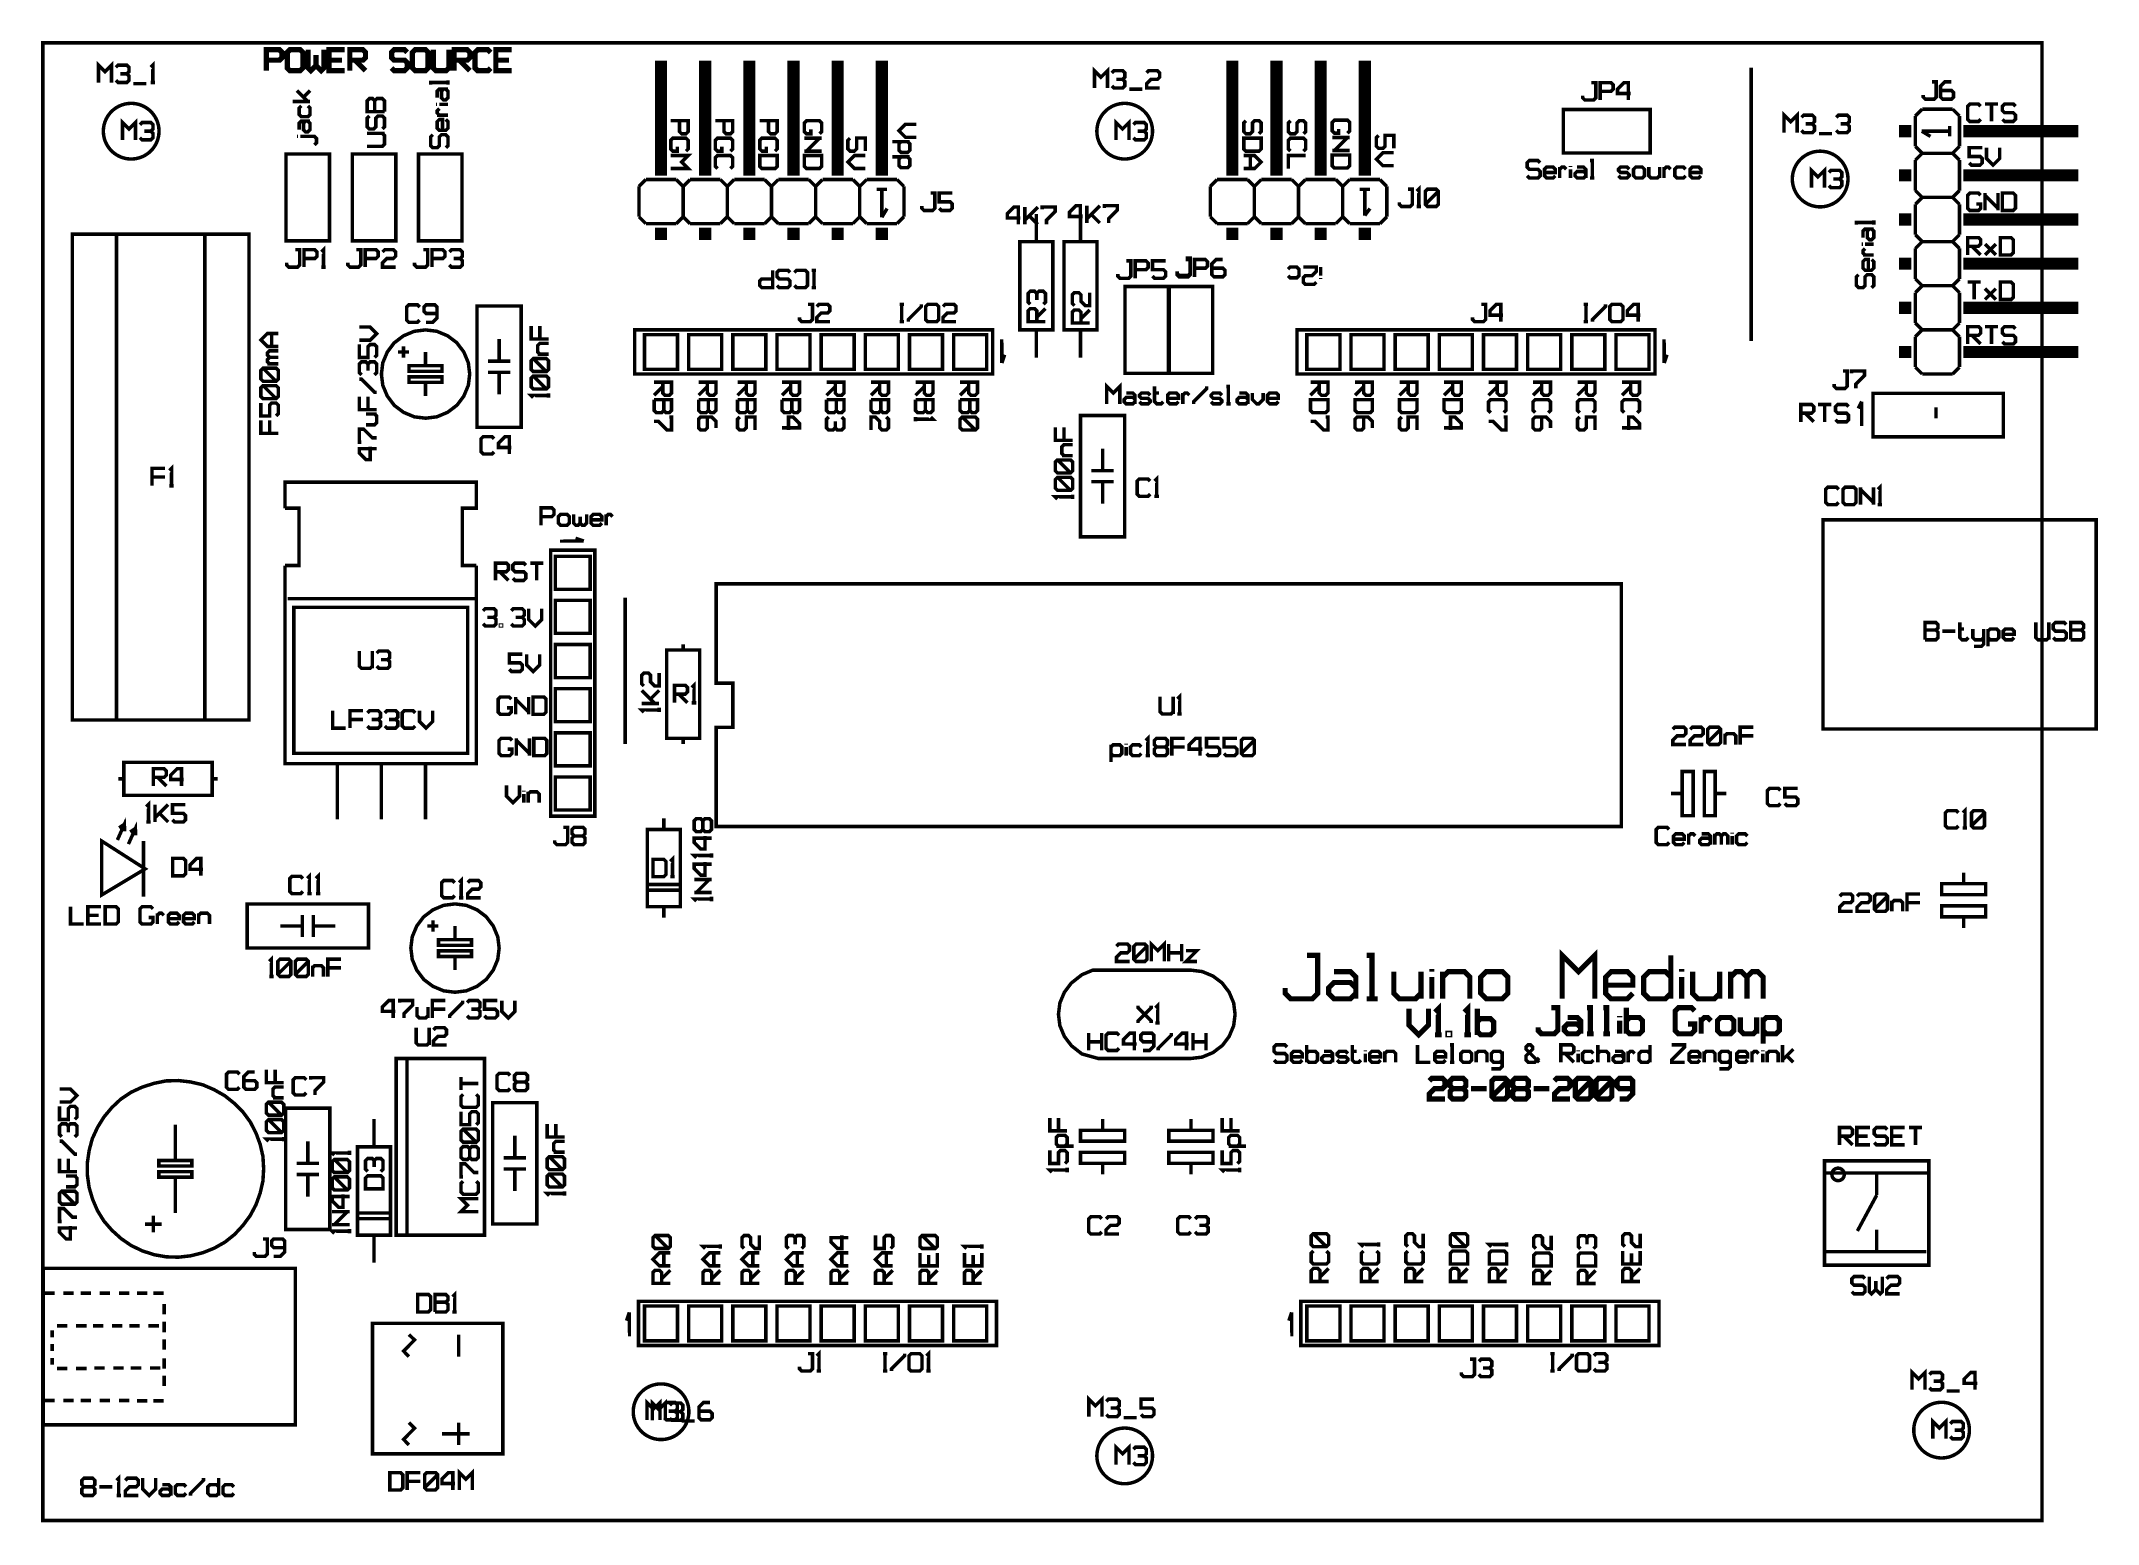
# Model space of a CAD drawing. Header units: millimetres. Extents: x 0 to 118, y 0 to 85.
import ezdxf

# ---------------------------------------------------------------- set-up
doc = ezdxf.new("R2010")
doc.units = ezdxf.units.MM

msp = doc.modelspace()

# ---------------------------------------------------------------- linework, layer by layer
at = {"layer": '53697760'}
for points, const_width in [([(12.85875, 83.40313), (12.85875, 84.60313), (13.60875, 84.60313), (13.75875, 84.45313), (13.75875, 84.15313), (13.60875, 84.00313), (12.85875, 84.00313)], 0.3), ([(14.80875, 83.40313), (14.20875, 83.40313), (14.05875, 83.55313), (14.05875, 84.45313), (14.20875, 84.60313), (14.80875, 84.60313), (14.95875, 84.45313), (14.95875, 83.55313), (14.80875, 83.40313)], 0.3), ([(15.25875, 84.60313), (15.25875, 83.55313), (15.40875, 83.40313), (15.70875, 83.70313), (15.70875, 84.30313)], 0.3), ([(15.70875, 83.70313), (16.00875, 83.40313), (16.15875, 83.55313), (16.15875, 84.60313)], 0.3), ([(17.35875, 83.40313), (16.45875, 83.40313), (16.45875, 84.60313), (17.35875, 84.60313)], 0.3), ([(16.45875, 84.00313), (17.20875, 84.00313)], 0.3), ([(17.65875, 83.40313), (17.65875, 84.60313), (18.40875, 84.60313), (18.55875, 84.45313), (18.55875, 84.15313), (18.40875, 84.00313), (17.65875, 84.00313)], 0.3), ([(17.95875, 84.00313), (18.55875, 83.40313)], 0.3), ([(20.05875, 83.55313), (20.20875, 83.40313), (20.80875, 83.40313), (20.95875, 83.55313), (20.95875, 83.85313), (20.80875, 84.00313), (20.20875, 84.00313), (20.05875, 84.15313), (20.05875, 84.45313), (20.20875, 84.60313), (20.80875, 84.60313), (20.95875, 84.45313)], 0.3), ([(22.00875, 83.40313), (21.40875, 83.40313), (21.25875, 83.55313), (21.25875, 84.45313), (21.40875, 84.60313), (22.00875, 84.60313), (22.15875, 84.45313), (22.15875, 83.55313), (22.00875, 83.40313)], 0.3), ([(22.45875, 84.60313), (22.45875, 83.55313), (22.60875, 83.40313), (23.20875, 83.40313), (23.35875, 83.55313)], 0.3), ([(23.35875, 84.60313), (23.35875, 83.40313)], 0.3), ([(23.65875, 83.40313), (23.65875, 84.60313), (24.40875, 84.60313), (24.55875, 84.45313), (24.55875, 84.15313), (24.40875, 84.00313), (23.65875, 84.00313)], 0.3), ([(23.95875, 84.00313), (24.55875, 83.40313)], 0.3), ([(25.75875, 83.55313), (25.60875, 83.40313), (25.00875, 83.40313), (24.85875, 83.55313), (24.85875, 84.45313), (25.00875, 84.60313), (25.60875, 84.60313), (25.75875, 84.45313)], 0.3), ([(26.95875, 83.40313), (26.05875, 83.40313), (26.05875, 84.60313), (26.95875, 84.60313)], 0.3), ([(26.05875, 84.00313), (26.80875, 84.00313)], 0.3), ([(35.56, 77.37), (35.56, 83.97)], 0.7), ([(38.1, 77.37), (38.1, 83.97)], 0.7), ([(40.64, 77.37), (40.64, 83.97)], 0.7), ([(43.18, 77.37), (43.18, 83.97)], 0.7), ([(45.72, 77.37), (45.72, 83.97)], 0.7), ([(48.26, 77.37), (48.26, 83.97)], 0.7), ([(68.42125, 77.37), (68.42125, 83.97)], 0.7), ([(70.96125, 77.37), (70.96125, 83.97)], 0.7), ([(73.50125, 77.37), (73.50125, 83.97)], 0.7), ([(76.04125, 77.37), (76.04125, 83.97)], 0.7), ([(3.2, 82.72016), (3.2, 83.72), (3.57494, 83.34506), (3.94988, 83.72), (3.94988, 82.72016)], 0.2), ([(4.19984, 83.59502), (4.32482, 83.72), (4.82474, 83.72), (4.94972, 83.59502), (4.94972, 83.34506), (4.82474, 83.22008), (4.4498, 83.22008)], 0.2), ([(4.82474, 83.22008), (4.94972, 83.0951), (4.94972, 82.84514), (4.82474, 82.72016), (4.32482, 82.72016), (4.19984, 82.84514)], 0.2), ([(6.3245, 82.72016), (6.3245, 83.72), (6.19952, 83.59502)], 0.2), ([(6.19952, 82.72016), (6.44948, 82.72016)], 0.2), ([(23.30421, 82.59192), (23.30421, 82.84188)], 0.2), ([(60.49, 82.40016), (60.49, 83.4), (60.86494, 83.02506), (61.23988, 83.4), (61.23988, 82.40016)], 0.2), ([(61.48984, 83.27502), (61.61482, 83.4), (62.11474, 83.4), (62.23972, 83.27502), (62.23972, 83.02506), (62.11474, 82.90008), (61.7398, 82.90008)], 0.2), ([(62.11474, 82.90008), (62.23972, 82.7751), (62.23972, 82.52514), (62.11474, 82.40016), (61.61482, 82.40016), (61.48984, 82.52514)], 0.2), ([(64.2394, 82.40016), (63.48952, 82.40016), (63.48952, 82.65012), (63.73948, 82.90008), (64.11442, 82.90008), (64.2394, 83.02506), (64.2394, 83.27502), (64.11442, 83.4), (63.6145, 83.4), (63.48952, 83.27502)], 0.2), ([(98.26625, 83.57125), (98.26625, 67.855)], 0.2), ([(108.16, 82.01012), (108.16, 81.88514), (108.28498, 81.76016), (108.7849, 81.76016), (108.90988, 81.88514), (108.90988, 82.76), (108.65992, 82.76)], 0.2), ([(109.78474, 82.76), (109.4098, 82.76), (109.15984, 82.51004), (109.15984, 81.88514), (109.28482, 81.76016), (109.78474, 81.76016), (109.90972, 81.88514), (109.90972, 82.1351), (109.78474, 82.26008), (109.15984, 82.26008)], 0.2), ([(5.19968, 82.65767), (5.94956, 82.65767)], 0.2), ([(14.36687, 81.62585), (15.36671, 81.62585)], 0.2), ([(15.24173, 81.62585), (14.61683, 82.25075)], 0.2), ([(14.99177, 81.87581), (15.36671, 82.25075)], 0.2), ([(19.65296, 81.04656), (18.65312, 81.04656), (18.65312, 81.67146), (18.7781, 81.79644), (18.96557, 81.79644), (19.09055, 81.67146), (19.09055, 81.04656)], 0.2), ([(19.09055, 81.67146), (19.21553, 81.79644), (19.52798, 81.79644), (19.65296, 81.67146), (19.65296, 81.04656)], 0.2), ([(23.30421, 82.7169), (22.30437, 82.7169), (22.30437, 82.59192)], 0.2), ([(22.67931, 81.84204), (22.67931, 82.21698), (22.80429, 82.34196), (23.30421, 82.34196)], 0.2), ([(23.17923, 82.34196), (23.30421, 82.21698), (23.30421, 81.84204), (23.17923, 81.71706), (23.05425, 81.71706), (22.92927, 81.84204), (22.92927, 82.21698), (23.05425, 82.34196)], 0.2), ([(62.48968, 82.33767), (63.23956, 82.33767)], 0.2), ([(88.57833, 81.96012), (88.57833, 81.83514), (88.70331, 81.71016), (89.20323, 81.71016), (89.32821, 81.83514), (89.32821, 82.71), (89.07825, 82.71)], 0.2), ([(89.57817, 81.71016), (89.57817, 82.71), (90.20307, 82.71), (90.32805, 82.58502), (90.32805, 82.33506), (90.20307, 82.21008), (89.57817, 82.21008)], 0.2), ([(91.20291, 81.71016), (91.20291, 82.71), (90.95295, 82.71), (90.57801, 82.33506), (90.57801, 82.0851), (91.32789, 82.0851)], 0.2), ([(5.08, 78.32), (5.08, 78.32), (5.13583, 78.32098), (5.19161, 78.3239), (5.24724, 78.32877), (5.30267, 78.33558), (5.35783, 78.34431), (5.41265, 78.35497), (5.46707, 78.36753), (5.52101, 78.38199), (5.57442, 78.39831), (5.62723, 78.4165), (5.67937, 78.43651), (5.73077, 78.45833), (5.78139, 78.48193), (5.83115, 78.50729), (5.88, 78.53436), (5.92787, 78.56313), (5.9747, 78.59354), (6.02045, 78.62558), (6.06505, 78.65919), (6.10846, 78.69433), (6.1506, 78.73097), (6.19145, 78.76906), (6.23094, 78.80855), (6.26903, 78.8494), (6.30567, 78.89154), (6.34081, 78.93495), (6.37442, 78.97955), (6.40646, 79.0253), (6.43687, 79.07213), (6.46564, 79.12001), (6.49271, 79.16885), (6.51807, 79.21861), (6.54167, 79.26923), (6.56349, 79.32063), (6.5835, 79.37277), (6.60169, 79.42558), (6.61801, 79.47899), (6.63247, 79.53293), (6.64503, 79.58735), (6.65569, 79.64217), (6.66442, 79.69733), (6.67123, 79.75276), (6.6761, 79.80839), (6.67902, 79.86417), (6.68, 79.92), (6.67902, 79.97583), (6.6761, 80.03161), (6.67123, 80.08724), (6.66442, 80.14267), (6.65569, 80.19783), (6.64503, 80.25265), (6.63247, 80.30707), (6.61801, 80.36101), (6.60169, 80.41442), (6.5835, 80.46723), (6.56349, 80.51937), (6.54167, 80.57077), (6.51807, 80.62139), (6.49271, 80.67115), (6.46564, 80.72), (6.43687, 80.76787), (6.40646, 80.8147), (6.37442, 80.86045), (6.34081, 80.90505), (6.30567, 80.94846), (6.26903, 80.9906), (6.23094, 81.03145), (6.19145, 81.07094), (6.1506, 81.10903), (6.10846, 81.14567), (6.06505, 81.18081), (6.02045, 81.21442), (5.9747, 81.24646), (5.92787, 81.27687), (5.87999, 81.30564), (5.83115, 81.33271), (5.78139, 81.35807), (5.73077, 81.38167), (5.67937, 81.40349), (5.62723, 81.4235), (5.57442, 81.44169), (5.52101, 81.45801), (5.46707, 81.47247), (5.41265, 81.48503), (5.35783, 81.49569), (5.30267, 81.50442), (5.24724, 81.51123), (5.19161, 81.5161), (5.13583, 81.51902), (5.08, 81.52), (5.02417, 81.51902), (4.96839, 81.5161), (4.91276, 81.51123), (4.85733, 81.50442), (4.80217, 81.49569), (4.74735, 81.48503), (4.69293, 81.47247), (4.63899, 81.45801), (4.58558, 81.44169), (4.53277, 81.4235), (4.48063, 81.40349), (4.42923, 81.38167), (4.37861, 81.35807), (4.32885, 81.33271), (4.28, 81.30564), (4.23213, 81.27687), (4.1853, 81.24646), (4.13955, 81.21442), (4.09495, 81.18081), (4.05154, 81.14567), (4.0094, 81.10903), (3.96855, 81.07094), (3.92906, 81.03145), (3.89097, 80.9906), (3.85433, 80.94846), (3.81919, 80.90505), (3.78558, 80.86045), (3.75354, 80.8147), (3.72313, 80.76787), (3.69436, 80.71999), (3.66729, 80.67115), (3.64193, 80.62139), (3.61833, 80.57077), (3.59651, 80.51937), (3.5765, 80.46723), (3.55831, 80.41442), (3.54199, 80.36101), (3.52753, 80.30707), (3.51497, 80.25265), (3.50431, 80.19783), (3.49558, 80.14267), (3.48877, 80.08724), (3.4839, 80.03161), (3.48098, 79.97583), (3.48, 79.92), (3.48098, 79.86417), (3.4839, 79.80839), (3.48877, 79.75276), (3.49558, 79.69733), (3.50431, 79.64217), (3.51497, 79.58735), (3.52753, 79.53293), (3.54199, 79.47899), (3.55831, 79.42558), (3.5765, 79.37277), (3.59651, 79.32063), (3.61833, 79.26923), (3.64193, 79.21861), (3.66729, 79.16885), (3.69436, 79.12), (3.72313, 79.07213), (3.75354, 79.0253), (3.78558, 78.97955), (3.81919, 78.93495), (3.85433, 78.89154), (3.89097, 78.8494), (3.92906, 78.80855), (3.96855, 78.76906), (4.0094, 78.73097), (4.05154, 78.69433), (4.09495, 78.65919), (4.13955, 78.62558), (4.1853, 78.59354), (4.23213, 78.56313), (4.28001, 78.53436), (4.32885, 78.50729), (4.37861, 78.48193), (4.42923, 78.45833), (4.48063, 78.43651), (4.53277, 78.4165), (4.58558, 78.39831), (4.63899, 78.38199), (4.69293, 78.36753), (4.74735, 78.35497), (4.80217, 78.34431), (4.85733, 78.33558), (4.91276, 78.32877), (4.96839, 78.3239), (5.02417, 78.32098), (5.08, 78.32)], 0.2), ([(4.58008, 79.42008), (4.58008, 80.41992), (4.95502, 80.04498), (5.32996, 80.41992), (5.32996, 79.42008)], 0.2), ([(5.57992, 80.29494), (5.7049, 80.41992), (6.20482, 80.41992), (6.3298, 80.29494), (6.3298, 80.04498), (6.20482, 79.92), (5.82988, 79.92)], 0.2), ([(15.24173, 81.37589), (15.36671, 81.25091), (15.36671, 80.87597), (15.24173, 80.75099), (14.86679, 80.75099), (14.74181, 80.87597), (14.74181, 81.25091), (14.86679, 81.37589)], 0.2), ([(14.74181, 80.00111), (14.74181, 80.37605), (14.86679, 80.50103), (15.36671, 80.50103)], 0.2), ([(15.24173, 80.50103), (15.36671, 80.37605), (15.36671, 80.00111), (15.24173, 79.87613), (15.11675, 79.87613), (14.99177, 80.00111), (14.99177, 80.37605), (15.11675, 80.50103)], 0.2), ([(19.52798, 80.04672), (19.65296, 80.1717), (19.65296, 80.67162), (19.52798, 80.7966), (19.27802, 80.7966), (19.15304, 80.67162), (19.15304, 80.1717), (19.02806, 80.04672), (18.7781, 80.04672), (18.65312, 80.1717), (18.65312, 80.67162), (18.7781, 80.7966)], 0.2), ([(22.67931, 81.4671), (22.61682, 81.4671)], 0.2), ([(22.80429, 80.8422), (22.67931, 80.96718), (22.67931, 81.09216), (22.80429, 81.21714)], 0.2), ([(23.30421, 80.8422), (22.67931, 80.8422)], 0.2), ([(23.17923, 80.59224), (23.30421, 80.46726), (23.30421, 80.09232), (23.17923, 79.96734), (22.80429, 79.96734), (22.67931, 80.09232), (22.67931, 80.46726), (22.80429, 80.59224), (22.99176, 80.59224), (22.99176, 79.96734)], 0.2), ([(23.30421, 81.4671), (22.80429, 81.4671)], 0.2), ([(36.12015, 80.52), (37.11999, 80.52), (37.11999, 79.8951), (36.99501, 79.77012), (36.74505, 79.77012), (36.62007, 79.8951), (36.62007, 80.52)], 0.2), ([(38.68016, 80.52), (39.68, 80.52), (39.68, 79.8951), (39.55502, 79.77012), (39.30506, 79.77012), (39.18008, 79.8951), (39.18008, 80.52)], 0.2), ([(41.24016, 80.52), (42.24, 80.52), (42.24, 79.8951), (42.11502, 79.77012), (41.86506, 79.77012), (41.74008, 79.8951), (41.74008, 80.52)], 0.2), ([(44.1751, 80.02008), (44.1751, 79.77012), (43.92514, 79.77012), (43.80016, 79.8951), (43.80016, 80.39502), (43.92514, 80.52), (44.67502, 80.52), (44.8, 80.39502), (44.8, 79.8951), (44.67502, 79.77012)], 0.2), ([(62.23, 78.32), (62.23, 78.32), (62.28583, 78.32098), (62.34161, 78.3239), (62.39724, 78.32877), (62.45267, 78.33558), (62.50783, 78.34431), (62.56265, 78.35497), (62.61707, 78.36753), (62.67101, 78.38199), (62.72442, 78.39831), (62.77723, 78.4165), (62.82937, 78.43651), (62.88077, 78.45833), (62.93139, 78.48193), (62.98115, 78.50729), (63.03, 78.53436), (63.07787, 78.56313), (63.1247, 78.59354), (63.17045, 78.62558), (63.21505, 78.65919), (63.25846, 78.69433), (63.3006, 78.73097), (63.34145, 78.76906), (63.38094, 78.80855), (63.41903, 78.8494), (63.45567, 78.89154), (63.49081, 78.93495), (63.52442, 78.97955), (63.55646, 79.0253), (63.58687, 79.07213), (63.61564, 79.12001), (63.64271, 79.16885), (63.66807, 79.21861), (63.69167, 79.26923), (63.71349, 79.32063), (63.7335, 79.37277), (63.75169, 79.42558), (63.76801, 79.47899), (63.78247, 79.53293), (63.79503, 79.58735), (63.80569, 79.64217), (63.81442, 79.69733), (63.82123, 79.75276), (63.8261, 79.80839), (63.82902, 79.86417), (63.83, 79.92), (63.82902, 79.97583), (63.8261, 80.03161), (63.82123, 80.08724), (63.81442, 80.14267), (63.80569, 80.19783), (63.79503, 80.25265), (63.78247, 80.30707), (63.76801, 80.36101), (63.75169, 80.41442), (63.7335, 80.46723), (63.71349, 80.51937), (63.69167, 80.57077), (63.66807, 80.62139), (63.64271, 80.67115), (63.61564, 80.72), (63.58687, 80.76787), (63.55646, 80.8147), (63.52442, 80.86045), (63.49081, 80.90505), (63.45567, 80.94846), (63.41903, 80.9906), (63.38094, 81.03145), (63.34145, 81.07094), (63.3006, 81.10903), (63.25846, 81.14567), (63.21505, 81.18081), (63.17045, 81.21442), (63.1247, 81.24646), (63.07787, 81.27687), (63.02999, 81.30564), (62.98115, 81.33271), (62.93139, 81.35807), (62.88077, 81.38167), (62.82937, 81.40349), (62.77723, 81.4235), (62.72442, 81.44169), (62.67101, 81.45801), (62.61707, 81.47247), (62.56265, 81.48503), (62.50783, 81.49569), (62.45267, 81.50442), (62.39724, 81.51123), (62.34161, 81.5161), (62.28583, 81.51902), (62.23, 81.52), (62.17417, 81.51902), (62.11839, 81.5161), (62.06276, 81.51123), (62.00733, 81.50442), (61.95217, 81.49569), (61.89735, 81.48503), (61.84293, 81.47247), (61.78899, 81.45801), (61.73558, 81.44169), (61.68277, 81.4235), (61.63063, 81.40349), (61.57923, 81.38167), (61.52861, 81.35807), (61.47885, 81.33271), (61.43, 81.30564), (61.38213, 81.27687), (61.3353, 81.24646), (61.28955, 81.21442), (61.24495, 81.18081), (61.20154, 81.14567), (61.1594, 81.10903), (61.11855, 81.07094), (61.07906, 81.03145), (61.04097, 80.9906), (61.00433, 80.94846), (60.96919, 80.90505), (60.93558, 80.86045), (60.90354, 80.8147), (60.87313, 80.76787), (60.84436, 80.71999), (60.81729, 80.67115), (60.79193, 80.62139), (60.76833, 80.57077), (60.74651, 80.51937), (60.7265, 80.46723), (60.70831, 80.41442), (60.69199, 80.36101), (60.67753, 80.30707), (60.66497, 80.25265), (60.65431, 80.19783), (60.64558, 80.14267), (60.63877, 80.08724), (60.6339, 80.03161), (60.63098, 79.97583), (60.63, 79.92), (60.63098, 79.86417), (60.6339, 79.80839), (60.63877, 79.75276), (60.64558, 79.69733), (60.65431, 79.64217), (60.66497, 79.58735), (60.67753, 79.53293), (60.69199, 79.47899), (60.70831, 79.42558), (60.7265, 79.37277), (60.74651, 79.32063), (60.76833, 79.26923), (60.79193, 79.21861), (60.81729, 79.16885), (60.84436, 79.12), (60.87313, 79.07213), (60.90354, 79.0253), (60.93558, 78.97955), (60.96919, 78.93495), (61.00433, 78.89154), (61.04097, 78.8494), (61.07906, 78.80855), (61.11855, 78.76906), (61.1594, 78.73097), (61.20154, 78.69433), (61.24495, 78.65919), (61.28955, 78.62558), (61.3353, 78.59354), (61.38213, 78.56313), (61.43001, 78.53436), (61.47885, 78.50729), (61.52861, 78.48193), (61.57923, 78.45833), (61.63063, 78.43651), (61.68277, 78.4165), (61.73558, 78.39831), (61.78899, 78.38199), (61.84293, 78.36753), (61.89735, 78.35497), (61.95217, 78.34431), (62.00733, 78.33558), (62.06276, 78.32877), (62.11839, 78.3239), (62.17417, 78.32098), (62.23, 78.32)], 0.2), ([(61.73008, 79.42008), (61.73008, 80.41992), (62.10502, 80.04498), (62.47996, 80.41992), (62.47996, 79.42008)], 0.2), ([(62.72992, 80.29494), (62.8549, 80.41992), (63.35482, 80.41992), (63.4798, 80.29494), (63.4798, 80.04498), (63.35482, 79.92), (62.97988, 79.92)], 0.2), ([(69.20514, 80.52), (69.08016, 80.39502), (69.08016, 79.8951), (69.20514, 79.77012), (69.4551, 79.77012), (69.58008, 79.8951), (69.58008, 80.39502), (69.70506, 80.52), (69.95502, 80.52), (70.08, 80.39502), (70.08, 79.8951), (69.95502, 79.77012)], 0.2), ([(71.76514, 80.52), (71.64016, 80.39502), (71.64016, 79.8951), (71.76514, 79.77012), (72.0151, 79.77012), (72.14008, 79.8951), (72.14008, 80.39502), (72.26506, 80.52), (72.51502, 80.52), (72.64, 80.39502), (72.64, 79.8951), (72.51502, 79.77012)], 0.2), ([(74.54322, 80.05508), (74.54322, 79.80512), (74.29326, 79.80512), (74.16828, 79.9301), (74.16828, 80.43002), (74.29326, 80.555), (75.04314, 80.555), (75.16812, 80.43002), (75.16812, 79.9301), (75.04314, 79.80512)], 0.2), ([(87.45833, 81.17), (92.45833, 81.17), (92.45833, 78.67), (87.45833, 78.67), (87.45833, 81.17)], 0.2), ([(100.16, 79.84016), (100.16, 80.84), (100.53494, 80.46506), (100.90988, 80.84), (100.90988, 79.84016)], 0.2), ([(101.15984, 80.71502), (101.28482, 80.84), (101.78474, 80.84), (101.90972, 80.71502), (101.90972, 80.46506), (101.78474, 80.34008), (101.4098, 80.34008)], 0.2), ([(103.15952, 80.71502), (103.2845, 80.84), (103.78442, 80.84), (103.9094, 80.71502), (103.9094, 80.46506), (103.78442, 80.34008), (103.40948, 80.34008)], 0.2), ([(107.70999, 80.79312), (108.10687, 81.19)], 0.2), ([(107.71, 79.04688), (107.71, 80.79312)], 0.2), ([(109.85312, 81.19), (108.10688, 81.19)], 0.2), ([(108.10688, 81.19), (109.85312, 81.19)], 0.2), ([(109.85312, 81.19), (110.25, 80.79312)], 0.2), ([(110.25, 79.04688), (110.25, 80.79312)], 0.2), ([(111.46988, 80.60514), (111.3449, 80.48016), (110.84498, 80.48016), (110.72, 80.60514), (110.72, 81.35502), (110.84498, 81.48), (111.3449, 81.48), (111.46988, 81.35502)], 0.2), ([(111.71984, 81.48), (112.46972, 81.48)], 0.2), ([(112.09478, 80.48016), (112.09478, 81.48)], 0.2), ([(112.71968, 80.60514), (112.84466, 80.48016), (113.34458, 80.48016), (113.46956, 80.60514), (113.46956, 80.8551), (113.34458, 80.98008), (112.84466, 80.98008), (112.71968, 81.10506), (112.71968, 81.35502), (112.84466, 81.48), (113.34458, 81.48), (113.46956, 81.35502)], 0.2), ([(6.20482, 79.92), (6.3298, 79.79502), (6.3298, 79.54506), (6.20482, 79.42008), (5.7049, 79.42008), (5.57992, 79.54506)], 0.2), ([(14.67932, 79.62617), (14.61683, 79.62617)], 0.2), ([(14.8043, 79.62617), (15.61667, 79.62617), (15.74165, 79.50119), (15.74165, 79.25123), (15.61667, 79.12625)], 0.2), ([(18.65312, 79.04688), (19.52798, 79.04688), (19.65296, 79.17186), (19.65296, 79.67178), (19.52798, 79.79676)], 0.2), ([(18.65312, 79.79676), (19.65296, 79.79676)], 0.2), ([(23.17923, 78.9675), (23.30421, 79.09248), (23.30421, 79.5924), (23.17923, 79.71738), (22.92927, 79.71738), (22.80429, 79.5924), (22.80429, 79.09248), (22.67931, 78.9675), (22.42935, 78.9675), (22.30437, 79.09248), (22.30437, 79.5924), (22.42935, 79.71738)], 0.2), ([(36.49509, 79.02024), (36.49509, 78.77028), (36.24513, 78.77028), (36.12015, 78.89526), (36.12015, 79.39518), (36.24513, 79.52016), (36.99501, 79.52016), (37.11999, 79.39518), (37.11999, 78.89526), (36.99501, 78.77028)], 0.2), ([(39.0551, 79.02024), (39.0551, 78.77028), (38.80514, 78.77028), (38.68016, 78.89526), (38.68016, 79.39518), (38.80514, 79.52016), (39.55502, 79.52016), (39.68, 79.39518), (39.68, 78.89526), (39.55502, 78.77028)], 0.2), ([(41.6151, 79.02024), (41.6151, 78.77028), (41.36514, 78.77028), (41.24016, 78.89526), (41.24016, 79.39518), (41.36514, 79.52016), (42.11502, 79.52016), (42.24, 79.39518), (42.24, 78.89526), (42.11502, 78.77028)], 0.2), ([(43.80016, 79.52016), (44.8, 79.52016)], 0.2), ([(44.67502, 79.52016), (43.92514, 78.77028)], 0.2), ([(47.3075, 78.77325), (47.3075, 79.52313), (46.80758, 79.52313), (46.80758, 78.89823), (46.6826, 78.77325), (46.43264, 78.77325), (46.30766, 78.89823), (46.30766, 79.39815), (46.43264, 79.52313)], 0.2), ([(48.86959, 79.31704), (49.86943, 79.31704)], 0.2), ([(50.24437, 80.31688), (49.61947, 80.31688), (49.24453, 79.94194), (49.61947, 79.567), (50.24437, 79.567)], 0.2), ([(49.74445, 79.31704), (49.86943, 79.19206), (49.86943, 78.81712), (49.74445, 78.69214), (49.36951, 78.69214), (49.24453, 78.81712), (49.24453, 79.19206), (49.36951, 79.31704)], 0.2), ([(63.35482, 79.92), (63.4798, 79.79502), (63.4798, 79.54506), (63.35482, 79.42008), (62.8549, 79.42008), (62.72992, 79.54506)], 0.2), ([(69.08016, 79.52016), (70.08, 79.52016), (70.08, 78.89526), (69.95502, 78.77028), (69.20514, 78.77028), (69.08016, 78.89526), (69.08016, 79.52016)], 0.2), ([(71.76514, 78.77028), (71.64016, 78.89526), (71.64016, 79.39518), (71.76514, 79.52016), (72.51502, 79.52016), (72.64, 79.39518), (72.64, 78.89526), (72.51502, 78.77028)], 0.2), ([(74.16828, 79.55516), (75.16812, 79.55516)], 0.2), ([(75.04314, 79.55516), (74.29326, 78.80528)], 0.2), ([(77.70812, 78.932), (77.70812, 79.68188), (77.2082, 79.68188), (77.2082, 79.05698), (77.08322, 78.932), (76.83326, 78.932), (76.70828, 79.05698), (76.70828, 79.5569), (76.83326, 79.68188)], 0.2), ([(101.78474, 80.34008), (101.90972, 80.2151), (101.90972, 79.96514), (101.78474, 79.84016), (101.28482, 79.84016), (101.15984, 79.96514)], 0.2), ([(102.15968, 79.77767), (102.90956, 79.77767)], 0.2), ([(103.78442, 80.34008), (103.9094, 80.2151), (103.9094, 79.96514), (103.78442, 79.84016), (103.2845, 79.84016), (103.15952, 79.96514)], 0.2), ([(106.78, 79.92), (107.48, 79.92)], 0.7), ([(108.08, 79.92), (109.68, 79.92), (109.68, 79.62), (109.68, 80.22)], 0.2), ([(108.08, 79.92), (108.58, 79.62)], 0.2), ([(110.48, 79.92), (117.08, 79.92)], 0.7), ([(13.99, 73.61), (13.99, 78.61), (16.49, 78.61), (16.49, 73.61), (13.99, 73.61)], 0.2), ([(17.8, 73.61), (17.8, 78.61), (20.3, 78.61), (20.3, 73.61), (17.8, 73.61)], 0.2), ([(21.61, 73.61), (21.61, 78.61), (24.11, 78.61), (24.11, 73.61), (21.61, 73.61)], 0.2), ([(36.12015, 78.52032), (37.11999, 78.52032), (36.74505, 78.14538), (37.11999, 77.77044), (36.12015, 77.77044)], 0.2), ([(38.80514, 77.77044), (38.68016, 77.89542), (38.68016, 78.39534), (38.80514, 78.52032), (39.55502, 78.52032), (39.68, 78.39534), (39.68, 77.89542), (39.55502, 77.77044)], 0.2), ([(41.24016, 78.52032), (42.24, 78.52032), (42.24, 77.89542), (42.11502, 77.77044), (41.36514, 77.77044), (41.24016, 77.89542), (41.24016, 78.52032)], 0.2), ([(43.80016, 78.77028), (44.8, 78.77028)], 0.2), ([(43.80016, 78.52032), (44.8, 78.52032), (44.8, 77.89542), (44.67502, 77.77044), (43.92514, 77.77044), (43.80016, 77.89542), (43.80016, 78.52032)], 0.2), ([(47.3075, 78.52329), (46.6826, 78.52329), (46.30766, 78.14835), (46.6826, 77.77341), (47.3075, 77.77341)], 0.2), ([(48.86959, 78.44218), (49.86943, 78.44218)], 0.2), ([(49.74445, 78.44218), (49.86943, 78.3172), (49.86943, 77.94226), (49.74445, 77.81728), (49.36951, 77.81728), (49.24453, 77.94226), (49.24453, 78.3172), (49.36951, 78.44218)], 0.2), ([(69.08016, 78.52032), (69.70506, 78.52032), (70.08, 78.14538), (69.70506, 77.77044), (69.08016, 77.77044)], 0.2), ([(69.4551, 78.52032), (69.4551, 77.77044)], 0.2), ([(72.64, 78.52032), (71.64016, 78.52032), (71.64016, 77.77044)], 0.2), ([(74.16828, 78.80528), (75.16812, 78.80528)], 0.2), ([(74.16828, 78.55532), (75.16812, 78.55532), (75.16812, 77.93042), (75.04314, 77.80544), (74.29326, 77.80544), (74.16828, 77.93042), (74.16828, 78.55532)], 0.2), ([(77.70812, 78.68204), (77.08322, 78.68204), (76.70828, 78.3071), (77.08322, 77.93216), (77.70812, 77.93216)], 0.2), ([(85.37833, 77.35514), (85.50331, 77.23016), (86.00323, 77.23016), (86.12821, 77.35514), (86.12821, 77.6051), (86.00323, 77.73008), (85.50331, 77.73008), (85.37833, 77.85506), (85.37833, 78.10502), (85.50331, 78.23), (86.00323, 78.23), (86.12821, 78.10502)], 0.2), ([(89.12773, 77.23016), (89.12773, 78.23), (89.00275, 78.23)], 0.2), ([(102.235, 75.56834), (102.235, 75.56834), (102.29083, 75.56932), (102.34661, 75.57224), (102.40224, 75.57711), (102.45767, 75.58392), (102.51283, 75.59265), (102.56765, 75.60331), (102.62207, 75.61587), (102.67601, 75.63033), (102.72942, 75.64665), (102.78223, 75.66484), (102.83437, 75.68485), (102.88577, 75.70667), (102.93639, 75.73027), (102.98615, 75.75563), (103.035, 75.7827), (103.08287, 75.81147), (103.1297, 75.84188), (103.17545, 75.87392), (103.22005, 75.90753), (103.26346, 75.94267), (103.3056, 75.97931), (103.34645, 76.0174), (103.38594, 76.05689), (103.42403, 76.09774), (103.46067, 76.13988), (103.49581, 76.18329), (103.52942, 76.22789), (103.56146, 76.27364), (103.59187, 76.32047), (103.62064, 76.36835), (103.64771, 76.41719), (103.67307, 76.46695), (103.69667, 76.51757), (103.71849, 76.56897), (103.7385, 76.62111), (103.75669, 76.67392), (103.77301, 76.72733), (103.78747, 76.78127), (103.80003, 76.83569), (103.81069, 76.89051), (103.81942, 76.94567), (103.82623, 77.0011), (103.8311, 77.05673), (103.83402, 77.11251), (103.835, 77.16834), (103.83402, 77.22417), (103.8311, 77.27995), (103.82623, 77.33558), (103.81942, 77.39101), (103.81069, 77.44617), (103.80003, 77.50099), (103.78747, 77.55541), (103.77301, 77.60935), (103.75669, 77.66276), (103.7385, 77.71557), (103.71849, 77.76771), (103.69667, 77.81911), (103.67307, 77.86973), (103.64771, 77.91949), (103.62064, 77.96834), (103.59187, 78.01621), (103.56146, 78.06304), (103.52942, 78.10879), (103.49581, 78.15339), (103.46067, 78.1968), (103.42403, 78.23894), (103.38594, 78.27979), (103.34645, 78.31928), (103.3056, 78.35737), (103.26346, 78.39401), (103.22005, 78.42915), (103.17545, 78.46276), (103.1297, 78.4948), (103.08287, 78.52521), (103.03499, 78.55398), (102.98615, 78.58105), (102.93639, 78.60641), (102.88577, 78.63001), (102.83437, 78.65183), (102.78223, 78.67184), (102.72942, 78.69003), (102.67601, 78.70635), (102.62207, 78.72081), (102.56765, 78.73337), (102.51283, 78.74403), (102.45767, 78.75276), (102.40224, 78.75957), (102.34661, 78.76444), (102.29083, 78.76736), (102.235, 78.76834), (102.17917, 78.76736), (102.12339, 78.76444), (102.06776, 78.75957), (102.01233, 78.75276), (101.95717, 78.74403), (101.90235, 78.73337), (101.84793, 78.72081), (101.79399, 78.70635), (101.74058, 78.69003), (101.68777, 78.67184), (101.63563, 78.65183), (101.58423, 78.63001), (101.53361, 78.60641), (101.48385, 78.58105), (101.435, 78.55398), (101.38713, 78.52521), (101.3403, 78.4948), (101.29455, 78.46276), (101.24995, 78.42915), (101.20654, 78.39401), (101.1644, 78.35737), (101.12355, 78.31928), (101.08406, 78.27979), (101.04597, 78.23894), (101.00933, 78.1968), (100.97419, 78.15339), (100.94058, 78.10879), (100.90854, 78.06304), (100.87813, 78.01621), (100.84936, 77.96833), (100.82229, 77.91949), (100.79693, 77.86973), (100.77333, 77.81911), (100.75151, 77.76771), (100.7315, 77.71557), (100.71331, 77.66276), (100.69699, 77.60935), (100.68253, 77.55541), (100.66997, 77.50099), (100.65931, 77.44617), (100.65058, 77.39101), (100.64377, 77.33558), (100.6389, 77.27995), (100.63598, 77.22417), (100.635, 77.16834), (100.63598, 77.11251), (100.6389, 77.05673), (100.64377, 77.0011), (100.65058, 76.94567), (100.65931, 76.89051), (100.66997, 76.83569), (100.68253, 76.78127), (100.69699, 76.72733), (100.71331, 76.67392), (100.7315, 76.62111), (100.75151, 76.56897), (100.77333, 76.51757), (100.79693, 76.46695), (100.82229, 76.41719), (100.84936, 76.36834), (100.87813, 76.32047), (100.90854, 76.27364), (100.94058, 76.22789), (100.97419, 76.18329), (101.00933, 76.13988), (101.04597, 76.09774), (101.08406, 76.05689), (101.12355, 76.0174), (101.1644, 75.97931), (101.20654, 75.94267), (101.24995, 75.90753), (101.29455, 75.87392), (101.3403, 75.84188), (101.38713, 75.81147), (101.43501, 75.7827), (101.48385, 75.75563), (101.53361, 75.73027), (101.58423, 75.70667), (101.63563, 75.68485), (101.68777, 75.66484), (101.74058, 75.64665), (101.79399, 75.63033), (101.84793, 75.61587), (101.90235, 75.60331), (101.95717, 75.59265), (102.01233, 75.58392), (102.06776, 75.57711), (102.12339, 75.57224), (102.17917, 75.56932), (102.235, 75.56834)], 0.2), ([(107.70999, 78.25312), (108.10687, 78.65)], 0.2), ([(107.71, 79.04688), (108.10688, 78.65)], 0.2), ([(107.71, 76.50688), (107.71, 78.25312)], 0.2), ([(109.85312, 78.65), (108.10688, 78.65)], 0.2), ([(108.10688, 78.65), (109.85312, 78.65)], 0.2), ([(109.85311, 78.65), (110.24999, 79.04688)], 0.2), ([(109.85312, 78.65), (110.25, 78.25312)], 0.2), ([(110.25, 76.50688), (110.25, 78.25312)], 0.2), ([(111.55738, 78.9675), (110.8075, 78.9675), (110.8075, 78.46758), (111.4324, 78.46758), (111.55738, 78.3426), (111.55738, 78.09264), (111.4324, 77.96766), (110.93248, 77.96766), (110.8075, 78.09264)], 0.2), ([(111.80734, 78.9675), (111.80734, 78.3426), (112.18228, 77.96766), (112.55722, 78.3426), (112.55722, 78.9675)], 0.2), ([(34.29, 76.74312), (34.68688, 77.14)], 0.2), ([(36.43312, 77.14), (34.68688, 77.14)], 0.2), ([(36.83, 76.74311), (36.43312, 77.13999)], 0.2), ([(36.83, 76.74312), (37.22688, 77.14)], 0.2), ([(38.97312, 77.14), (37.22688, 77.14)], 0.2), ([(39.37, 76.74311), (38.97312, 77.13999)], 0.2), ([(39.37, 76.74312), (39.76688, 77.14)], 0.2), ([(41.51312, 77.14), (39.76688, 77.14)], 0.2), ([(41.91, 76.74311), (41.51312, 77.13999)], 0.2), ([(41.91, 76.74312), (42.30688, 77.14)], 0.2), ([(44.05312, 77.14), (42.30688, 77.14)], 0.2), ([(44.45, 76.74311), (44.05312, 77.13999)], 0.2), ([(44.45, 76.74312), (44.84688, 77.14)], 0.2), ([(46.59312, 77.14), (44.84688, 77.14)], 0.2), ([(46.99, 76.74311), (46.59312, 77.13999)], 0.2), ([(46.99, 76.74312), (47.38688, 77.14)], 0.2), ([(49.13312, 77.14), (47.38688, 77.14)], 0.2), ([(49.53, 76.74311), (49.13312, 77.13999)], 0.2), ([(67.15125, 76.74312), (67.54813, 77.14)], 0.2), ([(69.29437, 77.14), (67.54813, 77.14)], 0.2), ([(69.69125, 76.74311), (69.29437, 77.13999)], 0.2), ([(69.69125, 76.74312), (70.08813, 77.14)], 0.2), ([(71.83437, 77.14), (70.08813, 77.14)], 0.2), ([(72.23125, 76.74311), (71.83437, 77.13999)], 0.2), ([(72.23125, 76.74312), (72.62813, 77.14)], 0.2), ([(74.37437, 77.14), (72.62813, 77.14)], 0.2), ([(74.77125, 76.74311), (74.37437, 77.13999)], 0.2), ([(74.77125, 76.74312), (75.16813, 77.14)], 0.2), ([(76.91437, 77.14), (75.16813, 77.14)], 0.2), ([(77.31125, 76.74311), (76.91437, 77.13999)], 0.2), ([(87.00307, 77.35514), (86.87809, 77.23016), (86.50315, 77.23016), (86.37817, 77.35514), (86.37817, 77.73008), (86.50315, 77.85506), (86.87809, 77.85506), (87.00307, 77.73008), (87.00307, 77.54261), (86.37817, 77.54261)], 0.2), ([(87.25303, 77.23016), (87.25303, 77.85506)], 0.2), ([(87.25303, 77.73008), (87.37801, 77.85506), (87.50299, 77.85506), (87.62797, 77.73008)], 0.2), ([(87.87793, 77.85506), (87.87793, 77.91755)], 0.2), ([(87.87793, 77.23016), (87.87793, 77.73008)], 0.2), ([(88.75279, 77.35514), (88.62781, 77.23016), (88.25287, 77.23016), (88.12789, 77.35514), (88.12789, 77.48012), (88.25287, 77.6051), (88.62781, 77.6051), (88.75279, 77.48012)], 0.2), ([(88.25287, 77.85506), (88.62781, 77.85506), (88.75279, 77.73008), (88.75279, 77.23016)], 0.2), ([(89.00275, 77.23016), (89.25271, 77.23016)], 0.2), ([(90.62749, 77.35514), (90.75247, 77.23016), (91.12741, 77.23016), (91.25239, 77.35514), (91.25239, 77.41763), (91.12741, 77.54261), (90.75247, 77.54261), (90.62749, 77.66759), (90.62749, 77.73008), (90.75247, 77.85506), (91.12741, 77.85506), (91.25239, 77.73008)], 0.2), ([(91.62733, 77.23016), (91.50235, 77.35514), (91.50235, 77.73008), (91.62733, 77.85506), (92.00227, 77.85506), (92.12725, 77.73008), (92.12725, 77.35514), (92.00227, 77.23016), (91.62733, 77.23016)], 0.2), ([(92.37721, 77.85506), (92.37721, 77.35514), (92.50219, 77.23016), (92.87713, 77.23016), (93.00211, 77.35514)], 0.2), ([(93.00211, 77.85506), (93.00211, 77.23016)], 0.2), ([(93.25207, 77.23016), (93.25207, 77.85506)], 0.2), ([(93.25207, 77.73008), (93.37705, 77.85506), (93.50203, 77.85506), (93.62701, 77.73008)], 0.2), ([(94.50187, 77.35514), (94.37689, 77.23016), (94.00195, 77.23016), (93.87697, 77.35514), (93.87697, 77.73008), (94.00195, 77.85506), (94.37689, 77.85506), (94.50187, 77.73008)], 0.2), ([(95.37673, 77.35514), (95.25175, 77.23016), (94.87681, 77.23016), (94.75183, 77.35514), (94.75183, 77.73008), (94.87681, 77.85506), (95.25175, 77.85506), (95.37673, 77.73008), (95.37673, 77.54261), (94.75183, 77.54261)], 0.2), ([(101.73508, 76.66842), (101.73508, 77.66826), (102.11002, 77.29332), (102.48496, 77.66826), (102.48496, 76.66842)], 0.2), ([(102.73492, 77.54328), (102.8599, 77.66826), (103.35982, 77.66826), (103.4848, 77.54328), (103.4848, 77.29332), (103.35982, 77.16834), (102.98488, 77.16834)], 0.2), ([(103.35982, 77.16834), (103.4848, 77.04336), (103.4848, 76.7934), (103.35982, 76.66842), (102.8599, 76.66842), (102.73492, 76.7934)], 0.2), ([(106.78, 77.38), (107.48, 77.38)], 0.7), ([(110.48, 77.38), (117.08, 77.38)], 0.7), ([(34.29, 76.74312), (34.29, 74.99688)], 0.2), ([(34.29, 74.99688), (34.29, 76.74312)], 0.2), ([(36.83, 76.74312), (36.83, 74.99688)], 0.2), ([(36.83, 74.99688), (36.83, 76.74312)], 0.2), ([(39.37, 76.74312), (39.37, 74.99688)], 0.2), ([(39.37, 74.99688), (39.37, 76.74312)], 0.2), ([(41.91, 76.74312), (41.91, 74.99688)], 0.2), ([(41.91, 74.99688), (41.91, 76.74312)], 0.2), ([(44.45, 76.74312), (44.45, 74.99688)], 0.2), ([(44.45, 74.99688), (44.45, 76.74312)], 0.2), ([(46.99, 76.74312), (46.99, 74.99688)], 0.2), ([(46.99, 74.99688), (46.99, 76.74312)], 0.2), ([(48.26, 74.97), (48.26, 76.57), (48.56, 76.57), (47.96, 76.57)], 0.2), ([(49.53, 74.99688), (49.53, 76.74312)], 0.2), ([(50.56, 75.61012), (50.56, 75.48514), (50.68498, 75.36016), (51.1849, 75.36016), (51.30988, 75.48514), (51.30988, 76.36), (51.05992, 76.36)], 0.2), ([(52.30972, 76.36), (51.55984, 76.36), (51.55984, 75.86008), (52.18474, 75.86008), (52.30972, 75.7351), (52.30972, 75.48514), (52.18474, 75.36016), (51.68482, 75.36016), (51.55984, 75.48514)], 0.2), ([(59.6799, 74.63391), (59.6799, 75.63375), (59.42994, 75.63375), (59.055, 75.25881), (59.055, 75.00885), (59.80488, 75.00885)], 0.2), ([(60.05484, 74.63391), (60.05484, 75.63375)], 0.2), ([(60.05484, 74.88387), (60.80472, 75.63375)], 0.2), ([(61.05468, 75.50877), (61.05468, 75.63375), (61.80456, 75.63375), (61.80456, 75.38379), (61.30464, 74.88387), (61.30464, 74.63391)], 0.2), ([(67.15125, 76.74312), (67.15125, 74.99688)], 0.2), ([(67.15125, 74.99688), (67.15125, 76.74312)], 0.2), ([(69.69125, 76.74312), (69.69125, 74.99688)], 0.2), ([(69.69125, 74.99688), (69.69125, 76.74312)], 0.2), ([(72.23125, 76.74312), (72.23125, 74.99688)], 0.2), ([(72.23125, 74.99688), (72.23125, 76.74312)], 0.2), ([(74.77125, 76.74312), (74.77125, 74.99688)], 0.2), ([(74.77125, 74.99688), (74.77125, 76.74312)], 0.2), ([(76.04125, 75.07), (76.04125, 76.57), (76.34125, 76.57), (75.74125, 76.57)], 0.2), ([(77.31125, 74.99688), (77.31125, 76.74312)], 0.2), ([(78.02562, 75.83637), (78.02562, 75.71139), (78.1506, 75.58641), (78.65052, 75.58641), (78.7755, 75.71139), (78.7755, 76.58625), (78.52554, 76.58625)], 0.2), ([(79.15044, 75.58641), (79.15044, 76.58625), (79.02546, 76.46127)], 0.2), ([(79.65036, 75.58641), (79.52538, 75.71139), (79.52538, 76.46127), (79.65036, 76.58625), (80.15028, 76.58625), (80.27526, 76.46127), (80.27526, 75.71139), (80.15028, 75.58641), (79.65036, 75.58641)], 0.2), ([(79.52538, 75.71139), (80.27526, 76.46127)], 0.2), ([(107.70999, 75.71312), (108.10687, 76.11)], 0.2), ([(107.71, 76.50688), (108.10688, 76.11)], 0.2), ([(107.71, 73.96688), (107.71, 75.71312)], 0.2), ([(109.85312, 76.11), (108.10688, 76.11)], 0.2), ([(108.10688, 76.11), (109.85312, 76.11)], 0.2), ([(109.85311, 76.11), (110.24999, 76.50688)], 0.2), ([(109.85312, 76.11), (110.25, 75.71312)], 0.2), ([(110.25, 73.96688), (110.25, 75.71312)], 0.2), ([(111.21992, 75.7351), (111.46988, 75.7351), (111.46988, 75.48514), (111.3449, 75.36016), (110.84498, 75.36016), (110.72, 75.48514), (110.72, 76.23502), (110.84498, 76.36), (111.3449, 76.36), (111.46988, 76.23502)], 0.2), ([(111.71984, 75.36016), (111.71984, 76.36)], 0.2), ([(111.71984, 76.23502), (112.46972, 75.48514)], 0.2), ([(112.46972, 75.36016), (112.46972, 76.36)], 0.2), ([(112.71968, 75.36016), (112.71968, 76.36), (113.34458, 76.36), (113.46956, 76.23502), (113.46956, 75.48514), (113.34458, 75.36016), (112.71968, 75.36016)], 0.2), ([(34.68688, 74.59999), (34.29, 74.99687)], 0.2), ([(36.43312, 74.6), (34.68688, 74.6)], 0.2), ([(35.56, 73.67), (35.56, 74.37)], 0.7), ([(36.43312, 74.6), (36.83, 74.99688)], 0.2), ([(37.22688, 74.59999), (36.83, 74.99687)], 0.2), ([(38.97312, 74.6), (37.22688, 74.6)], 0.2), ([(38.1, 73.67), (38.1, 74.37)], 0.7), ([(38.97312, 74.6), (39.37, 74.99688)], 0.2), ([(39.76688, 74.59999), (39.37, 74.99687)], 0.2), ([(41.51312, 74.6), (39.76688, 74.6)], 0.2), ([(40.64, 73.67), (40.64, 74.37)], 0.7), ([(41.51312, 74.6), (41.91, 74.99688)], 0.2), ([(42.30688, 74.59999), (41.91, 74.99687)], 0.2), ([(44.05312, 74.6), (42.30688, 74.6)], 0.2), ([(43.18, 73.67), (43.18, 74.37)], 0.7), ([(44.05312, 74.6), (44.45, 74.99688)], 0.2), ([(44.84688, 74.59999), (44.45, 74.99687)], 0.2), ([(46.59312, 74.6), (44.84688, 74.6)], 0.2), ([(45.72, 73.67), (45.72, 74.37)], 0.7), ([(46.59312, 74.6), (46.99, 74.99688)], 0.2), ([(47.38688, 74.59999), (46.99, 74.99687)], 0.2), ([(49.13312, 74.6), (47.38688, 74.6)], 0.2), ([(48.26, 73.67), (48.26, 74.37)], 0.7), ([(48.26, 74.97), (48.56, 75.47)], 0.2), ([(49.13312, 74.6), (49.53, 74.99688)], 0.2), ([(56.10802, 74.55454), (56.10802, 75.55438), (55.85806, 75.55438), (55.48312, 75.17944), (55.48312, 74.92948), (56.233, 74.92948)], 0.2), ([(57.15, 75.16), (57.15, 73.57), (56.2, 73.57), (56.2, 68.49), (58.1, 68.49), (58.1, 73.57), (57.15, 73.57)], 0.2), ([(56.48296, 74.55454), (56.48296, 75.55438)], 0.2), ([(56.48296, 74.8045), (57.23284, 75.55438)], 0.2), ([(56.73292, 75.05446), (57.23284, 74.55454)], 0.2), ([(57.4828, 75.4294), (57.4828, 75.55438), (58.23268, 75.55438), (58.23268, 75.30442), (57.73276, 74.8045), (57.73276, 74.55454)], 0.2), ([(59.69, 75.16), (59.69, 73.57), (58.74, 73.57), (58.74, 68.49), (60.64, 68.49), (60.64, 73.57), (59.69, 73.57)], 0.2), ([(60.3048, 75.13383), (60.80472, 74.63391)], 0.2), ([(67.54813, 74.59999), (67.15125, 74.99687)], 0.2), ([(69.29437, 74.6), (67.54813, 74.6)], 0.2), ([(68.42125, 73.67), (68.42125, 74.37)], 0.7), ([(69.29437, 74.6), (69.69125, 74.99688)], 0.2), ([(70.08813, 74.59999), (69.69125, 74.99687)], 0.2), ([(71.83437, 74.6), (70.08813, 74.6)], 0.2), ([(70.96125, 73.67), (70.96125, 74.37)], 0.7), ([(71.83437, 74.6), (72.23125, 74.99688)], 0.2), ([(72.62813, 74.59999), (72.23125, 74.99687)], 0.2), ([(74.37437, 74.6), (72.62813, 74.6)], 0.2), ([(73.50125, 73.67), (73.50125, 74.37)], 0.7), ([(74.37437, 74.6), (74.77125, 74.99688)], 0.2), ([(75.16813, 74.59999), (74.77125, 74.99687)], 0.2), ([(76.91437, 74.6), (75.16813, 74.6)], 0.2), ([(76.04125, 73.67), (76.04125, 74.37)], 0.7), ([(76.04125, 75.07), (76.34125, 75.47)], 0.2), ([(76.91437, 74.6), (77.31125, 74.99688)], 0.2), ([(79.02546, 75.58641), (79.27542, 75.58641)], 0.2), ([(105.31984, 74.6694), (104.32, 74.6694), (104.32, 74.54442)], 0.2), ([(105.31984, 74.54442), (105.31984, 74.79438)], 0.2), ([(106.78, 74.84), (107.48, 74.84)], 0.7), ([(110.48, 74.84), (117.08, 74.84)], 0.7), ([(1.69333, 46.05334), (11.85333, 46.05334), (11.85333, 73.99334), (1.69333, 73.99334), (1.69333, 46.05334)], 0.2), ([(4.23333, 73.99334), (4.23333, 46.05334)], 0.2), ([(9.31333, 46.05334), (9.31333, 73.99334)], 0.2), ([(104.69494, 73.4196), (104.63245, 73.4196)], 0.2), ([(104.69494, 73.79454), (104.69494, 74.16948), (104.81992, 74.29446), (105.31984, 74.29446)], 0.2), ([(105.31984, 73.4196), (104.81992, 73.4196)], 0.2), ([(105.19486, 74.29446), (105.31984, 74.16948), (105.31984, 73.79454), (105.19486, 73.66956), (105.06988, 73.66956), (104.9449, 73.79454), (104.9449, 74.16948), (105.06988, 74.29446)], 0.2), ([(107.70999, 73.17312), (108.10687, 73.57)], 0.2), ([(107.71, 73.96688), (108.10688, 73.57)], 0.2), ([(109.85312, 73.57), (108.10688, 73.57)], 0.2), ([(108.10688, 73.57), (109.85312, 73.57)], 0.2), ([(109.85311, 73.57), (110.24999, 73.96688)], 0.2), ([(109.85312, 73.57), (110.25, 73.17312)], 0.2), ([(110.72, 72.80016), (110.72, 73.8), (111.3449, 73.8), (111.46988, 73.67502), (111.46988, 73.42506), (111.3449, 73.30008), (110.72, 73.30008)], 0.2), ([(110.96996, 73.30008), (111.46988, 72.80016)], 0.2), ([(111.71984, 72.80016), (112.34474, 73.42506)], 0.2), ([(112.34474, 72.80016), (111.71984, 73.42506)], 0.2), ([(112.5947, 72.80016), (112.5947, 73.8), (113.2196, 73.8), (113.34458, 73.67502), (113.34458, 72.92514), (113.2196, 72.80016), (112.5947, 72.80016)], 0.2), ([(14.02, 72.35012), (14.02, 72.22514), (14.14498, 72.10016), (14.6449, 72.10016), (14.76988, 72.22514), (14.76988, 73.1), (14.51992, 73.1)], 0.2), ([(15.01984, 72.10016), (15.01984, 73.1), (15.64474, 73.1), (15.76972, 72.97502), (15.76972, 72.72506), (15.64474, 72.60008), (15.01984, 72.60008)], 0.2), ([(16.14466, 72.10016), (16.14466, 73.1), (16.01968, 72.97502)], 0.2), ([(16.01968, 72.10016), (16.26964, 72.10016)], 0.2), ([(17.54, 72.35012), (17.54, 72.22514), (17.66498, 72.10016), (18.1649, 72.10016), (18.28988, 72.22514), (18.28988, 73.1), (18.03992, 73.1)], 0.2), ([(18.53984, 72.10016), (18.53984, 73.1), (19.16474, 73.1), (19.28972, 72.97502), (19.28972, 72.72506), (19.16474, 72.60008), (18.53984, 72.60008)], 0.2), ([(20.28956, 72.10016), (19.53968, 72.10016), (19.53968, 72.35012), (19.78964, 72.60008), (20.16458, 72.60008), (20.28956, 72.72506), (20.28956, 72.97502), (20.16458, 73.1), (19.66466, 73.1), (19.53968, 72.97502)], 0.2), ([(21.38, 72.35012), (21.38, 72.22514), (21.50498, 72.10016), (22.0049, 72.10016), (22.12988, 72.22514), (22.12988, 73.1), (21.87992, 73.1)], 0.2), ([(22.37984, 72.10016), (22.37984, 73.1), (23.00474, 73.1), (23.12972, 72.97502), (23.12972, 72.72506), (23.00474, 72.60008), (22.37984, 72.60008)], 0.2), ([(23.37968, 72.97502), (23.50466, 73.1), (24.00458, 73.1), (24.12956, 72.97502), (24.12956, 72.72506), (24.00458, 72.60008), (23.62964, 72.60008)], 0.2), ([(24.00458, 72.60008), (24.12956, 72.4751), (24.12956, 72.22514), (24.00458, 72.10016), (23.50466, 72.10016), (23.37968, 72.22514)], 0.2), ([(61.83312, 71.70887), (61.83312, 71.58389), (61.9581, 71.45891), (62.45802, 71.45891), (62.583, 71.58389), (62.583, 72.45875), (62.33304, 72.45875)], 0.2), ([(62.83296, 71.45891), (62.83296, 72.45875), (63.45786, 72.45875), (63.58284, 72.33377), (63.58284, 72.08381), (63.45786, 71.95883), (62.83296, 71.95883)], 0.2), ([(64.58268, 72.45875), (63.8328, 72.45875), (63.8328, 71.95883), (64.4577, 71.95883), (64.58268, 71.83385), (64.58268, 71.58389), (64.4577, 71.45891), (63.95778, 71.45891), (63.8328, 71.58389)], 0.2), ([(65.24625, 71.86762), (65.24625, 71.74264), (65.37123, 71.61766), (65.87115, 71.61766), (65.99613, 71.74264), (65.99613, 72.6175), (65.74617, 72.6175)], 0.2), ([(65.24625, 71.78825), (65.24625, 71.66327), (65.37123, 71.53829), (65.87115, 71.53829), (65.99613, 71.66327), (65.99613, 72.53813), (65.74617, 72.53813)], 0.2), ([(66.24609, 71.53829), (66.24609, 72.53813), (66.87099, 72.53813), (66.99597, 72.41315), (66.99597, 72.16319), (66.87099, 72.03821), (66.24609, 72.03821)], 0.2), ([(67.87083, 72.53813), (67.49589, 72.53813), (67.24593, 72.28817), (67.24593, 71.66327), (67.37091, 71.53829), (67.87083, 71.53829), (67.99581, 71.66327), (67.99581, 71.91323), (67.87083, 72.03821), (67.24593, 72.03821)], 0.2), ([(71.62655, 71.98424), (71.75153, 72.10922), (72.12647, 72.10922), (72.25145, 71.98424), (72.25145, 71.6093), (72.12647, 71.48432), (71.75153, 71.48432), (71.62655, 71.6093)], 0.2), ([(72.50141, 72.10922), (73.25129, 72.10922), (73.25129, 71.85926), (73.00133, 71.6093), (72.62639, 71.6093), (72.50141, 71.48432), (72.50141, 71.23436), (72.62639, 71.10938), (73.12631, 71.10938), (73.25129, 71.23436)], 0.2), ([(73.50125, 72.10922), (73.50125, 71.6093)], 0.2), ([(104.81992, 72.7947), (104.69494, 72.91968), (104.69494, 73.04466), (104.81992, 73.16964)], 0.2), ([(105.31984, 72.7947), (104.69494, 72.7947)], 0.2), ([(105.19486, 72.54474), (105.31984, 72.41976), (105.31984, 72.04482), (105.19486, 71.91984), (104.81992, 71.91984), (104.69494, 72.04482), (104.69494, 72.41976), (104.81992, 72.54474), (105.00739, 72.54474), (105.00739, 71.91984)], 0.2), ([(106.78, 72.3), (107.48, 72.3)], 0.7), ([(107.71, 71.42688), (107.71, 73.17312)], 0.2), ([(110.48, 72.3), (117.08, 72.3)], 0.7), ([(110.25, 71.42688), (110.25, 73.17312)], 0.2), ([(41.9804, 71.91984), (41.9804, 70.92), (41.3555, 70.92), (41.23052, 71.04498), (41.23052, 71.29494), (41.3555, 71.41992), (41.9804, 71.41992)], 0.2), ([(42.98024, 71.79486), (42.85526, 71.91984), (42.35534, 71.91984), (42.23036, 71.79486), (42.23036, 71.5449), (42.35534, 71.41992), (42.85526, 71.41992), (42.98024, 71.29494), (42.98024, 71.04498), (42.85526, 70.92), (42.35534, 70.92), (42.23036, 71.04498)], 0.2), ([(43.2302, 71.79486), (43.35518, 71.91984), (43.8551, 71.91984), (43.98008, 71.79486), (43.98008, 71.04498), (43.8551, 70.92), (43.35518, 70.92), (43.2302, 71.04498)], 0.2), ([(44.48, 71.91984), (44.23004, 71.91984)], 0.2), ([(44.48, 70.92), (44.23004, 70.92)], 0.2), ([(44.35502, 71.91984), (44.35502, 70.92)], 0.2), ([(64.75, 70.99), (64.75, 65.99), (62.25, 65.99), (62.25, 70.99), (64.75, 70.99)], 0.2), ([(67.29, 70.99), (67.29, 65.99), (64.79, 65.99), (64.79, 70.99), (67.29, 70.99)], 0.2), ([(73.50125, 71.48432), (73.50125, 71.42183)], 0.2), ([(105.19486, 70.92), (105.31984, 71.04498), (105.31984, 71.5449), (105.19486, 71.66988), (104.9449, 71.66988), (104.81992, 71.5449), (104.81992, 71.04498), (104.69494, 70.92), (104.44498, 70.92), (104.32, 71.04498), (104.32, 71.5449), (104.44498, 71.66988)], 0.2), ([(107.70999, 70.63312), (108.10687, 71.03)], 0.2), ([(107.71, 71.42688), (108.10688, 71.03)], 0.2), ([(109.85312, 71.03), (108.10688, 71.03)], 0.2), ([(108.10688, 71.03), (109.85312, 71.03)], 0.2), ([(109.85311, 71.03), (110.24999, 71.42688)], 0.2), ([(109.85312, 71.03), (110.25, 70.63312)], 0.2), ([(110.72, 71.24), (111.46988, 71.24)], 0.2), ([(111.09494, 70.24016), (111.09494, 71.24)], 0.2), ([(112.5947, 70.24016), (112.5947, 71.24), (113.2196, 71.24), (113.34458, 71.11502), (113.34458, 70.36514), (113.2196, 70.24016), (112.5947, 70.24016)], 0.2), ([(21.67321, 69.05514), (21.54823, 68.93016), (21.04831, 68.93016), (20.92333, 69.05514), (20.92333, 69.80502), (21.04831, 69.93), (21.54823, 69.93), (21.67321, 69.80502)], 0.2), ([(22.04815, 68.93016), (22.42309, 68.93016), (22.67305, 69.18012), (22.67305, 69.80502), (22.54807, 69.93), (22.04815, 69.93), (21.92317, 69.80502), (21.92317, 69.55506), (22.04815, 69.43008), (22.67305, 69.43008)], 0.2), ([(27.51666, 69.86334), (24.97666, 69.86334), (24.97666, 62.88334), (27.51666, 62.88334), (27.51666, 69.86334)], 0.2), ([(43.52, 69.21012), (43.52, 69.08514), (43.64498, 68.96016), (44.1449, 68.96016), (44.26988, 69.08514), (44.26988, 69.96), (44.01992, 69.96)], 0.2), ([(45.26972, 68.96016), (44.51984, 68.96016), (44.51984, 69.21012), (44.7698, 69.46008), (45.14474, 69.46008), (45.26972, 69.58506), (45.26972, 69.83502), (45.14474, 69.96), (44.64482, 69.96), (44.51984, 69.83502)], 0.2), ([(49.28, 69.96), (49.52996, 69.96)], 0.2), ([(49.40498, 68.96016), (49.40498, 69.96)], 0.2), ([(49.77992, 68.96016), (49.77992, 69.08514), (50.5298, 69.83502), (50.5298, 69.96)], 0.2), ([(51.40466, 68.96016), (50.90474, 68.96016), (50.77976, 69.08514), (50.77976, 69.83502), (50.90474, 69.96), (51.40466, 69.96), (51.52964, 69.83502), (51.52964, 69.08514), (51.40466, 68.96016)], 0.2), ([(52.52948, 68.96016), (51.7796, 68.96016), (51.7796, 69.21012), (52.02956, 69.46008), (52.4045, 69.46008), (52.52948, 69.58506), (52.52948, 69.83502), (52.4045, 69.96), (51.90458, 69.96), (51.7796, 69.83502)], 0.2), ([(56.79873, 69.96609), (56.67375, 70.09107), (56.67375, 70.59099), (56.79873, 70.71597), (57.04869, 70.71597), (57.17367, 70.59099), (57.17367, 70.21605)], 0.2), ([(57.67359, 68.96625), (56.67375, 68.96625), (56.67375, 69.59115), (56.79873, 69.71613), (57.04869, 69.71613), (57.17367, 69.59115), (57.17367, 68.96625)], 0.2), ([(57.17367, 70.59099), (57.29865, 70.71597), (57.54861, 70.71597), (57.67359, 70.59099), (57.67359, 70.09107), (57.54861, 69.96609)], 0.2), ([(57.17367, 69.21621), (57.67359, 69.71613)], 0.2), ([(60.21359, 70.6366), (60.21359, 69.88672), (59.96363, 69.88672), (59.71367, 70.13668), (59.71367, 70.51162), (59.58869, 70.6366), (59.33873, 70.6366), (59.21375, 70.51162), (59.21375, 70.0117), (59.33873, 69.88672)], 0.2), ([(82.23999, 69.21012), (82.23999, 69.08514), (82.36497, 68.96016), (82.86489, 68.96016), (82.98987, 69.08514), (82.98987, 69.96), (82.73991, 69.96)], 0.2), ([(83.86473, 68.96016), (83.86473, 69.96), (83.61477, 69.96), (83.23983, 69.58506), (83.23983, 69.3351), (83.98971, 69.3351)], 0.2), ([(88.64, 69.96), (88.88996, 69.96)], 0.2), ([(88.76498, 68.96016), (88.76498, 69.96)], 0.2), ([(89.13992, 68.96016), (89.13992, 69.08514), (89.8898, 69.83502), (89.8898, 69.96)], 0.2), ([(90.76466, 68.96016), (90.26474, 68.96016), (90.13976, 69.08514), (90.13976, 69.83502), (90.26474, 69.96), (90.76466, 69.96), (90.88964, 69.83502), (90.88964, 69.08514), (90.76466, 68.96016)], 0.2), ([(91.7645, 68.96016), (91.7645, 69.96), (91.51454, 69.96), (91.1396, 69.58506), (91.1396, 69.3351), (91.88948, 69.3351)], 0.2), ([(106.78, 69.76), (107.48, 69.76)], 0.7), ([(107.71, 68.88688), (107.71, 70.63312)], 0.2), ([(110.48, 69.76), (117.08, 69.76)], 0.7), ([(110.25, 68.88688), (110.25, 70.63312)], 0.2), ([(111.71984, 70.24016), (112.34474, 70.86506)], 0.2), ([(112.34474, 70.24016), (111.71984, 70.86506)], 0.2), ([(18.20333, 67.90265), (18.82823, 67.90265), (19.20317, 68.27759), (18.82823, 68.65253), (18.20333, 68.65253)], 0.2), ([(29.0865, 67.9678), (28.08666, 67.9678), (28.08666, 68.71768)], 0.2), ([(28.58658, 68.71768), (28.58658, 67.9678)], 0.2), ([(49.28, 68.96016), (49.52996, 68.96016)], 0.2), ([(60.21359, 68.88688), (59.21375, 68.88688), (59.21375, 69.51178), (59.33873, 69.63676), (59.58869, 69.63676), (59.71367, 69.51178), (59.71367, 68.88688)], 0.2), ([(59.71367, 69.13684), (60.21359, 69.63676)], 0.2), ([(88.64, 68.96016), (88.88996, 68.96016)], 0.2), ([(107.71, 68.88688), (108.10688, 68.49)], 0.2), ([(109.85311, 68.49), (110.24999, 68.88688)], 0.2), ([(110.72, 67.68016), (110.72, 68.68), (111.3449, 68.68), (111.46988, 68.55502), (111.46988, 68.30506), (111.3449, 68.18008), (110.72, 68.18008)], 0.2), ([(111.71984, 68.68), (112.46972, 68.68)], 0.2), ([(112.09478, 67.68016), (112.09478, 68.68)], 0.2), ([(112.71968, 67.80514), (112.84466, 67.68016), (113.34458, 67.68016), (113.46956, 67.80514), (113.46956, 68.0551), (113.34458, 68.18008), (112.84466, 68.18008), (112.71968, 68.30506), (112.71968, 68.55502), (112.84466, 68.68), (113.34458, 68.68), (113.46956, 68.55502)], 0.2), ([(13.54109, 67.53608), (12.91619, 67.53608), (12.54125, 67.91102), (12.91619, 68.28596), (13.54109, 68.28596)], 0.2), ([(13.16615, 67.53608), (13.16615, 68.28596)], 0.2), ([(18.20333, 67.65269), (18.20333, 66.90281), (18.70325, 66.90281), (18.70325, 67.52771), (18.82823, 67.65269), (19.07819, 67.65269), (19.20317, 67.52771), (19.20317, 67.02779), (19.07819, 66.90281)], 0.2), ([(19.47333, 65.95), (19.47333, 65.95), (19.55333, 65.3), (19.81333, 64.68), (20.22333, 64.14), (20.74333, 63.75), (21.36333, 63.49), (22.01333, 63.41), (22.66333, 63.49), (23.28333, 63.75), (23.82333, 64.16), (24.21333, 64.68), (24.47333, 65.3), (24.55333, 65.95), (24.47333, 66.6), (24.21333, 67.22), (23.80333, 67.76), (23.28333, 68.15), (22.66333, 68.41), (22.01333, 68.49), (21.36333, 68.41), (20.74333, 68.15), (20.20333, 67.74), (19.81333, 67.22), (19.55333, 66.6), (19.47333, 65.95)], 0.2), ([(20.74333, 67.54), (20.74333, 66.9)], 0.2), ([(26.24666, 67.96334), (26.24666, 66.69334)], 0.2), ([(28.58658, 67.09294), (28.4616, 67.21792), (28.4616, 67.59286), (28.58658, 67.71784), (29.0865, 67.71784)], 0.2), ([(54.64, 65.95), (34.04, 65.95), (34.04, 68.49), (54.64, 68.49), (54.64, 65.95)], 0.2), ([(36.51, 66.22), (34.61, 66.22), (34.61, 68.22), (36.51, 68.22), (36.51, 66.22)], 0.2), ([(39.05, 66.22), (37.15, 66.22), (37.15, 68.22), (39.05, 68.22), (39.05, 66.22)], 0.2), ([(41.59, 66.22), (39.69, 66.22), (39.69, 68.22), (41.59, 68.22), (41.59, 66.22)], 0.2), ([(44.13, 66.22), (42.23, 66.22), (42.23, 68.22), (44.13, 68.22), (44.13, 66.22)], 0.2), ([(46.67, 66.22), (44.77, 66.22), (44.77, 68.22), (46.67, 68.22), (46.67, 66.22)], 0.2), ([(49.21, 66.22), (47.31, 66.22), (47.31, 68.22), (49.21, 68.22), (49.21, 66.22)], 0.2), ([(51.75, 66.22), (49.85, 66.22), (49.85, 68.22), (51.75, 68.22), (51.75, 66.22)], 0.2), ([(54.29, 66.22), (52.39, 66.22), (52.39, 68.22), (54.29, 68.22), (54.29, 66.22)], 0.2), ([(55.16562, 66.585), (55.16562, 67.85499), (55.245, 67.85499), (55.08625, 67.85499)], 0.2), ([(57.15, 68.49), (57.15, 66.9)], 0.2), ([(59.69, 68.49), (59.69, 66.9)], 0.2), ([(92.74, 65.95), (72.14, 65.95), (72.14, 68.49), (92.74, 68.49), (92.74, 65.95)], 0.2), ([(74.61, 66.22), (72.71, 66.22), (72.71, 68.22), (74.61, 68.22), (74.61, 66.22)], 0.2), ([(77.15, 66.22), (75.25, 66.22), (75.25, 68.22), (77.15, 68.22), (77.15, 66.22)], 0.2), ([(79.69, 66.22), (77.79, 66.22), (77.79, 68.22), (79.69, 68.22), (79.69, 66.22)], 0.2), ([(82.23, 66.22), (80.33, 66.22), (80.33, 68.22), (82.23, 68.22), (82.23, 66.22)], 0.2), ([(84.77, 66.22), (82.87, 66.22), (82.87, 68.22), (84.77, 68.22), (84.77, 66.22)], 0.2), ([(87.31, 66.22), (85.41, 66.22), (85.41, 68.22), (87.31, 68.22), (87.31, 66.22)], 0.2), ([(89.85, 66.22), (87.95, 66.22), (87.95, 68.22), (89.85, 68.22), (89.85, 66.22)], 0.2), ([(92.39, 66.22), (90.49, 66.22), (90.49, 68.22), (92.39, 68.22), (92.39, 66.22)], 0.2), ([(93.26562, 66.585), (93.26562, 67.85499), (93.345, 67.85499), (93.18625, 67.85499)], 0.2), ([(106.78, 67.22), (107.48, 67.22)], 0.7), ([(107.70999, 68.09312), (108.10687, 68.49)], 0.2), ([(107.71, 66.34688), (107.71, 68.09312)], 0.2), ([(109.85312, 68.49), (108.10688, 68.49)], 0.2), ([(108.10688, 68.49), (109.85312, 68.49)], 0.2), ([(109.85312, 68.49), (110.25, 68.09312)], 0.2), ([(110.48, 67.22), (117.08, 67.22)], 0.7), ([(110.25, 66.34688), (110.25, 68.09312)], 0.2), ([(110.96996, 68.18008), (111.46988, 67.68016)], 0.2), ([(13.54109, 65.66138), (13.41611, 65.5364), (12.66623, 65.5364), (12.54125, 65.66138), (12.54125, 66.1613), (12.66623, 66.28628), (13.41611, 66.28628), (13.54109, 66.1613), (13.54109, 65.66138)], 0.2), ([(13.41611, 65.5364), (12.66623, 66.28628)], 0.2), ([(13.04117, 66.91118), (12.91619, 67.03616), (12.91619, 67.16114), (13.04117, 67.28612), (13.54109, 67.28612)], 0.2), ([(13.04117, 66.53624), (12.91619, 66.66122), (12.91619, 66.7862), (13.04117, 66.91118), (13.54109, 66.91118)], 0.2), ([(12.91619, 66.53624), (13.54109, 66.53624)], 0.2), ([(18.32831, 65.90297), (18.20333, 66.02795), (18.20333, 66.52787), (18.32831, 66.65285), (18.57827, 66.65285), (18.70325, 66.52787), (18.70325, 66.15293)], 0.2), ([(18.70325, 66.52787), (18.82823, 66.65285), (19.07819, 66.65285), (19.20317, 66.52787), (19.20317, 66.02795), (19.07819, 65.90297)], 0.2), ([(21.06333, 67.22), (20.42333, 67.22)], 0.2), ([(22.96333, 66.11), (21.06333, 66.11), (21.06333, 66.43), (22.96333, 66.43), (22.96333, 66.11)], 0.2), ([(22.01333, 66.43), (22.01333, 67.22)], 0.2), ([(25.60666, 66.69334), (26.88666, 66.69334)], 0.2), ([(29.0865, 66.21808), (28.96152, 66.0931), (28.21164, 66.0931), (28.08666, 66.21808), (28.08666, 66.718), (28.21164, 66.84298), (28.96152, 66.84298), (29.0865, 66.718), (29.0865, 66.21808)], 0.2), ([(28.96152, 66.0931), (28.21164, 66.84298)], 0.2), ([(29.0865, 67.09294), (28.4616, 67.09294)], 0.2), ([(55.16562, 66.585), (55.32437, 67.06125)], 0.2), ([(93.26562, 66.585), (93.42437, 67.06125)], 0.2), ([(107.71, 66.34688), (108.10688, 65.95)], 0.2), ([(109.85311, 65.95), (110.24999, 66.34688)], 0.2), ([(13.54109, 64.66154), (13.41611, 64.53656), (12.66623, 64.53656), (12.54125, 64.66154), (12.54125, 65.16146), (12.66623, 65.28644), (13.41611, 65.28644), (13.54109, 65.16146), (13.54109, 64.66154)], 0.2), ([(13.41611, 64.53656), (12.66623, 65.28644)], 0.2), ([(19.20317, 64.90313), (19.07819, 64.90313), (18.32831, 65.65301), (18.20333, 65.65301)], 0.2), ([(22.96333, 65.79), (21.06333, 65.79), (21.06333, 65.47), (22.96333, 65.47), (22.96333, 65.79)], 0.2), ([(22.01333, 65.47), (22.01333, 64.68)], 0.2), ([(25.60666, 66.05334), (26.88666, 66.05334)], 0.2), ([(26.24666, 66.05334), (26.24666, 64.78334)], 0.2), ([(29.0865, 65.21824), (28.96152, 65.09326), (28.21164, 65.09326), (28.08666, 65.21824), (28.08666, 65.71816), (28.21164, 65.84314), (28.96152, 65.84314), (29.0865, 65.71816), (29.0865, 65.21824)], 0.2), ([(28.96152, 65.09326), (28.21164, 65.84314)], 0.2), ([(35.16016, 65.48), (36.16, 65.48), (36.16, 64.8551), (36.03502, 64.73012), (35.78506, 64.73012), (35.66008, 64.8551), (35.66008, 65.48)], 0.2), ([(35.66008, 65.23004), (35.16016, 64.73012)], 0.2), ([(37.72016, 65.48), (38.72, 65.48), (38.72, 64.8551), (38.59502, 64.73012), (38.34506, 64.73012), (38.22008, 64.8551), (38.22008, 65.48)], 0.2), ([(38.22008, 65.23004), (37.72016, 64.73012)], 0.2), ([(39.96016, 65.48), (40.96, 65.48), (40.96, 64.8551), (40.83502, 64.73012), (40.58506, 64.73012), (40.46008, 64.8551), (40.46008, 65.48)], 0.2), ([(40.46008, 65.23004), (39.96016, 64.73012)], 0.2), ([(42.52016, 65.48), (43.52, 65.48), (43.52, 64.8551), (43.39502, 64.73012), (43.14506, 64.73012), (43.02008, 64.8551), (43.02008, 65.48)], 0.2), ([(43.02008, 65.23004), (42.52016, 64.73012)], 0.2), ([(45.08016, 65.48), (46.08, 65.48), (46.08, 64.8551), (45.95502, 64.73012), (45.70506, 64.73012), (45.58008, 64.8551), (45.58008, 65.48)], 0.2), ([(45.58008, 65.23004), (45.08016, 64.73012)], 0.2), ([(47.64016, 65.48), (48.64, 65.48), (48.64, 64.8551), (48.51502, 64.73012), (48.26506, 64.73012), (48.14008, 64.8551), (48.14008, 65.48)], 0.2), ([(48.14008, 65.23004), (47.64016, 64.73012)], 0.2), ([(50.20016, 65.48), (51.2, 65.48), (51.2, 64.8551), (51.07502, 64.73012), (50.82506, 64.73012), (50.70008, 64.8551), (50.70008, 65.48)], 0.2), ([(50.70008, 65.23004), (50.20016, 64.73012)], 0.2), ([(52.76016, 65.48), (53.76, 65.48), (53.76, 64.8551), (53.63502, 64.73012), (53.38506, 64.73012), (53.26008, 64.8551), (53.26008, 65.48)], 0.2), ([(53.26008, 65.23004), (52.76016, 64.73012)], 0.2), ([(61.19812, 64.23579), (61.19812, 65.23563), (61.57306, 64.86069), (61.948, 65.23563), (61.948, 64.23579)], 0.2), ([(63.94768, 65.23563), (63.94768, 64.36077), (64.07266, 64.23579), (64.32262, 64.23579), (64.4476, 64.36077)], 0.2), ([(66.19732, 64.23579), (66.19732, 64.36077), (66.9472, 65.11065), (66.9472, 65.23563)], 0.2), ([(68.197, 64.23579), (68.197, 65.23563), (68.07202, 65.23563)], 0.2), ([(72.92016, 65.48), (73.92, 65.48), (73.92, 64.8551), (73.79502, 64.73012), (73.54506, 64.73012), (73.42008, 64.8551), (73.42008, 65.48)], 0.2), ([(73.42008, 65.23004), (72.92016, 64.73012)], 0.2), ([(75.48016, 65.48), (76.48, 65.48), (76.48, 64.8551), (76.35502, 64.73012), (76.10506, 64.73012), (75.98008, 64.8551), (75.98008, 65.48)], 0.2), ([(75.98008, 65.23004), (75.48016, 64.73012)], 0.2), ([(78.04016, 65.48), (79.04, 65.48), (79.04, 64.8551), (78.91502, 64.73012), (78.66506, 64.73012), (78.54008, 64.8551), (78.54008, 65.48)], 0.2), ([(78.54008, 65.23004), (78.04016, 64.73012)], 0.2), ([(80.60016, 65.48), (81.6, 65.48), (81.6, 64.8551), (81.47502, 64.73012), (81.22506, 64.73012), (81.10008, 64.8551), (81.10008, 65.48)], 0.2), ([(81.10008, 65.23004), (80.60016, 64.73012)], 0.2), ([(83.16016, 65.48), (84.16, 65.48), (84.16, 64.8551), (84.03502, 64.73012), (83.78506, 64.73012), (83.66008, 64.8551), (83.66008, 65.48)], 0.2), ([(83.66008, 65.23004), (83.16016, 64.73012)], 0.2), ([(85.72016, 65.48), (86.72, 65.48), (86.72, 64.8551), (86.59502, 64.73012), (86.34506, 64.73012), (86.22008, 64.8551), (86.22008, 65.48)], 0.2), ([(86.22008, 65.23004), (85.72016, 64.73012)], 0.2), ([(88.28016, 65.48), (89.28, 65.48), (89.28, 64.8551), (89.15502, 64.73012), (88.90506, 64.73012), (88.78008, 64.8551), (88.78008, 65.48)], 0.2), ([(88.78008, 65.23004), (88.28016, 64.73012)], 0.2), ([(90.84016, 65.48), (91.84, 65.48), (91.84, 64.8551), (91.71502, 64.73012), (91.46506, 64.73012), (91.34008, 64.8551), (91.34008, 65.48)], 0.2), ([(91.34008, 65.23004), (90.84016, 64.73012)], 0.2), ([(103.04, 65.37012), (103.04, 65.24514), (103.16498, 65.12016), (103.6649, 65.12016), (103.78988, 65.24514), (103.78988, 66.12), (103.53992, 66.12)], 0.2), ([(104.03984, 65.99502), (104.03984, 66.12), (104.78972, 66.12), (104.78972, 65.87004), (104.2898, 65.37012), (104.2898, 65.12016)], 0.2), ([(108.10688, 65.95), (109.85312, 65.95)], 0.2), ([(12.54125, 64.2866), (12.54125, 63.53672), (13.04117, 63.53672), (13.04117, 64.16162), (13.16615, 64.2866), (13.41611, 64.2866), (13.54109, 64.16162), (13.54109, 63.6617), (13.41611, 63.53672)], 0.2), ([(19.20317, 63.90329), (18.20333, 63.90329), (18.20333, 64.65317)], 0.2), ([(18.70325, 64.65317), (18.70325, 63.90329)], 0.2), ([(29.0865, 64.71832), (28.08666, 64.71832), (28.21164, 64.59334)], 0.2), ([(29.0865, 64.59334), (29.0865, 64.8433)], 0.2), ([(35.16016, 64.48016), (36.16, 64.48016), (36.16, 63.85526), (36.03502, 63.73028), (35.84755, 63.73028), (35.72257, 63.85526), (35.72257, 64.48016)], 0.2), ([(35.72257, 63.85526), (35.59759, 63.73028), (35.28514, 63.73028), (35.16016, 63.85526), (35.16016, 64.48016)], 0.2), ([(37.72016, 64.48016), (38.72, 64.48016), (38.72, 63.85526), (38.59502, 63.73028), (38.40755, 63.73028), (38.28257, 63.85526), (38.28257, 64.48016)], 0.2), ([(38.28257, 63.85526), (38.15759, 63.73028), (37.84514, 63.73028), (37.72016, 63.85526), (37.72016, 64.48016)], 0.2), ([(39.96016, 64.48016), (40.96, 64.48016), (40.96, 63.85526), (40.83502, 63.73028), (40.64755, 63.73028), (40.52257, 63.85526), (40.52257, 64.48016)], 0.2), ([(40.52257, 63.85526), (40.39759, 63.73028), (40.08514, 63.73028), (39.96016, 63.85526), (39.96016, 64.48016)], 0.2), ([(42.52016, 64.48016), (43.52, 64.48016), (43.52, 63.85526), (43.39502, 63.73028), (43.20755, 63.73028), (43.08257, 63.85526), (43.08257, 64.48016)], 0.2), ([(43.08257, 63.85526), (42.95759, 63.73028), (42.64514, 63.73028), (42.52016, 63.85526), (42.52016, 64.48016)], 0.2), ([(45.08016, 64.48016), (46.08, 64.48016), (46.08, 63.85526), (45.95502, 63.73028), (45.76755, 63.73028), (45.64257, 63.85526), (45.64257, 64.48016)], 0.2), ([(45.64257, 63.85526), (45.51759, 63.73028), (45.20514, 63.73028), (45.08016, 63.85526), (45.08016, 64.48016)], 0.2), ([(47.64016, 64.48016), (48.64, 64.48016), (48.64, 63.85526), (48.51502, 63.73028), (48.32755, 63.73028), (48.20257, 63.85526), (48.20257, 64.48016)], 0.2), ([(48.20257, 63.85526), (48.07759, 63.73028), (47.76514, 63.73028), (47.64016, 63.85526), (47.64016, 64.48016)], 0.2), ([(50.20016, 64.48016), (51.2, 64.48016), (51.2, 63.85526), (51.07502, 63.73028), (50.88755, 63.73028), (50.76257, 63.85526), (50.76257, 64.48016)], 0.2), ([(50.76257, 63.85526), (50.63759, 63.73028), (50.32514, 63.73028), (50.20016, 63.85526), (50.20016, 64.48016)], 0.2), ([(52.76016, 64.48016), (53.76, 64.48016), (53.76, 63.85526), (53.63502, 63.73028), (53.44755, 63.73028), (53.32257, 63.85526), (53.32257, 64.48016)], 0.2), ([(53.32257, 63.85526), (53.19759, 63.73028), (52.88514, 63.73028), (52.76016, 63.85526), (52.76016, 64.48016)], 0.2), ([(62.82286, 64.36077), (62.69788, 64.23579), (62.32294, 64.23579), (62.19796, 64.36077), (62.19796, 64.48575), (62.32294, 64.61073), (62.69788, 64.61073), (62.82286, 64.48575)], 0.2), ([(62.32294, 64.86069), (62.69788, 64.86069), (62.82286, 64.73571), (62.82286, 64.23579)], 0.2), ([(63.07282, 64.36077), (63.1978, 64.23579), (63.57274, 64.23579), (63.69772, 64.36077), (63.69772, 64.42326), (63.57274, 64.54824), (63.1978, 64.54824), (63.07282, 64.67322), (63.07282, 64.73571), (63.1978, 64.86069), (63.57274, 64.86069), (63.69772, 64.73571)], 0.2), ([(63.94768, 64.86069), (64.19764, 64.86069)], 0.2), ([(65.32246, 64.36077), (65.19748, 64.23579), (64.82254, 64.23579), (64.69756, 64.36077), (64.69756, 64.73571), (64.82254, 64.86069), (65.19748, 64.86069), (65.32246, 64.73571), (65.32246, 64.54824), (64.69756, 64.54824)], 0.2), ([(65.57242, 64.23579), (65.57242, 64.86069)], 0.2), ([(65.57242, 64.73571), (65.6974, 64.86069), (65.82238, 64.86069), (65.94736, 64.73571)], 0.2), ([(67.19716, 64.36077), (67.32214, 64.23579), (67.69708, 64.23579), (67.82206, 64.36077), (67.82206, 64.42326), (67.69708, 64.54824), (67.32214, 64.54824), (67.19716, 64.67322), (67.19716, 64.73571), (67.32214, 64.86069), (67.69708, 64.86069), (67.82206, 64.73571)], 0.2), ([(68.07202, 64.23579), (68.32198, 64.23579)], 0.2), ([(69.32182, 64.36077), (69.19684, 64.23579), (68.8219, 64.23579), (68.69692, 64.36077), (68.69692, 64.48575), (68.8219, 64.61073), (69.19684, 64.61073), (69.32182, 64.48575)], 0.2), ([(68.8219, 64.86069), (69.19684, 64.86069), (69.32182, 64.73571), (69.32182, 64.23579)], 0.2), ([(69.57178, 64.86069), (69.57178, 64.48575), (69.82174, 64.23579), (69.94672, 64.23579), (70.19668, 64.48575), (70.19668, 64.86069)], 0.2), ([(71.07154, 64.36077), (70.94656, 64.23579), (70.57162, 64.23579), (70.44664, 64.36077), (70.44664, 64.73571), (70.57162, 64.86069), (70.94656, 64.86069), (71.07154, 64.73571), (71.07154, 64.54824), (70.44664, 64.54824)], 0.2), ([(72.92016, 64.48016), (73.92, 64.48016), (73.92, 63.85526), (73.79502, 63.73028), (73.04514, 63.73028), (72.92016, 63.85526), (72.92016, 64.48016)], 0.2), ([(75.48016, 64.48016), (76.48, 64.48016), (76.48, 63.85526), (76.35502, 63.73028), (75.60514, 63.73028), (75.48016, 63.85526), (75.48016, 64.48016)], 0.2), ([(78.04016, 64.48016), (79.04, 64.48016), (79.04, 63.85526), (78.91502, 63.73028), (78.16514, 63.73028), (78.04016, 63.85526), (78.04016, 64.48016)], 0.2), ([(80.60016, 64.48016), (81.6, 64.48016), (81.6, 63.85526), (81.47502, 63.73028), (80.72514, 63.73028), (80.60016, 63.85526), (80.60016, 64.48016)], 0.2), ([(83.28514, 63.73028), (83.16016, 63.85526), (83.16016, 64.35518), (83.28514, 64.48016), (84.03502, 64.48016), (84.16, 64.35518), (84.16, 63.85526), (84.03502, 63.73028)], 0.2), ([(85.84514, 63.73028), (85.72016, 63.85526), (85.72016, 64.35518), (85.84514, 64.48016), (86.59502, 64.48016), (86.72, 64.35518), (86.72, 63.85526), (86.59502, 63.73028)], 0.2), ([(88.40514, 63.73028), (88.28016, 63.85526), (88.28016, 64.35518), (88.40514, 64.48016), (89.15502, 64.48016), (89.28, 64.35518), (89.28, 63.85526), (89.15502, 63.73028)], 0.2), ([(90.96514, 63.73028), (90.84016, 63.85526), (90.84016, 64.35518), (90.96514, 64.48016), (91.71502, 64.48016), (91.84, 64.35518), (91.84, 63.85526), (91.71502, 63.73028)], 0.2), ([(101.12, 63.20016), (101.12, 64.2), (101.7449, 64.2), (101.86988, 64.07502), (101.86988, 63.82506), (101.7449, 63.70008), (101.12, 63.70008)], 0.2), ([(102.11984, 64.2), (102.86972, 64.2)], 0.2), ([(102.49478, 63.20016), (102.49478, 64.2)], 0.2), ([(103.11968, 63.32514), (103.24466, 63.20016), (103.74458, 63.20016), (103.86956, 63.32514), (103.86956, 63.5751), (103.74458, 63.70008), (103.24466, 63.70008), (103.11968, 63.82506), (103.11968, 64.07502), (103.24466, 64.2), (103.74458, 64.2), (103.86956, 64.07502)], 0.2), ([(104.62125, 64.36875), (104.42125, 63.96875)], 0.2), ([(104.62125, 64.36875), (104.62125, 63.06875)], 0.2), ([(105.27125, 64.83875), (112.77125, 64.83875), (112.77125, 62.33875), (105.27125, 62.33875), (105.27125, 64.83875)], 0.2), ([(108.9025, 63.41), (108.9025, 64.045)], 0.2), ([(13.54109, 62.53688), (12.54125, 62.53688), (12.54125, 63.28676)], 0.2), ([(13.04117, 63.28676), (13.04117, 62.53688)], 0.2), ([(18.32831, 62.02859), (18.20333, 62.02859), (18.20333, 62.77847), (18.45329, 62.77847), (18.95321, 62.27855), (19.20317, 62.27855)], 0.2), ([(18.57827, 63.02843), (19.07819, 63.02843), (19.20317, 63.15341), (19.20317, 63.52835), (19.07819, 63.65333)], 0.2), ([(18.57827, 63.65333), (19.20317, 63.65333)], 0.2), ([(36.03502, 63.48032), (36.16, 63.48032), (36.16, 62.73044), (35.91004, 62.73044), (35.41012, 63.23036), (35.16016, 63.23036)], 0.2), ([(38.72, 62.85542), (38.72, 63.23036), (38.47004, 63.48032), (37.84514, 63.48032), (37.72016, 63.35534), (37.72016, 62.85542), (37.84514, 62.73044), (38.0951, 62.73044), (38.22008, 62.85542), (38.22008, 63.48032)], 0.2), ([(40.96, 62.73044), (40.96, 63.48032), (40.46008, 63.48032), (40.46008, 62.85542), (40.3351, 62.73044), (40.08514, 62.73044), (39.96016, 62.85542), (39.96016, 63.35534), (40.08514, 63.48032)], 0.2), ([(42.52016, 62.85542), (43.52, 62.85542), (43.52, 63.10538), (43.14506, 63.48032), (42.8951, 63.48032), (42.8951, 62.73044)], 0.2), ([(45.58008, 62.85542), (45.4551, 62.73044), (45.20514, 62.73044), (45.08016, 62.85542), (45.08016, 63.35534), (45.20514, 63.48032)], 0.2), ([(45.95502, 63.48032), (46.08, 63.35534), (46.08, 62.85542), (45.95502, 62.73044), (45.70506, 62.73044), (45.58008, 62.85542), (45.58008, 63.23036)], 0.2), ([(47.64016, 62.73044), (47.64016, 63.48032), (47.89012, 63.48032), (48.14008, 63.23036), (48.14008, 62.85542), (48.26506, 62.73044), (48.51502, 62.73044), (48.64, 62.85542), (48.64, 63.35534), (48.51502, 63.48032)], 0.2), ([(50.20016, 63.48032), (50.20016, 63.23036)], 0.2), ([(50.20016, 63.35534), (51.2, 63.35534), (51.07502, 63.48032)], 0.2), ([(52.76016, 63.35534), (52.88514, 63.48032), (53.63502, 63.48032), (53.76, 63.35534), (53.76, 62.85542), (53.63502, 62.73044), (52.88514, 62.73044), (52.76016, 62.85542), (52.76016, 63.35534)], 0.2), ([(52.88514, 63.48032), (53.63502, 62.73044)], 0.2), ([(59.23984, 62.13446), (58.24, 62.13446), (58.24, 62.88434)], 0.2), ([(58.73992, 62.88434), (58.73992, 62.13446)], 0.2), ([(59.69, 56.58625), (62.23, 56.58625), (62.23, 63.56625), (59.69, 63.56625), (59.69, 56.58625)], 0.2), ([(73.79502, 63.48032), (73.92, 63.48032), (73.92, 62.73044), (73.67004, 62.73044), (73.17012, 63.23036), (72.92016, 63.23036)], 0.2), ([(76.48, 62.85542), (76.48, 63.23036), (76.23004, 63.48032), (75.60514, 63.48032), (75.48016, 63.35534), (75.48016, 62.85542), (75.60514, 62.73044), (75.8551, 62.73044), (75.98008, 62.85542), (75.98008, 63.48032)], 0.2), ([(79.04, 62.73044), (79.04, 63.48032), (78.54008, 63.48032), (78.54008, 62.85542), (78.4151, 62.73044), (78.16514, 62.73044), (78.04016, 62.85542), (78.04016, 63.35534), (78.16514, 63.48032)], 0.2), ([(80.60016, 62.85542), (81.6, 62.85542), (81.6, 63.10538), (81.22506, 63.48032), (80.9751, 63.48032), (80.9751, 62.73044)], 0.2), ([(84.03502, 63.48032), (84.16, 63.48032), (84.16, 62.73044), (83.91004, 62.73044), (83.41012, 63.23036), (83.16016, 63.23036)], 0.2), ([(86.72, 62.85542), (86.72, 63.23036), (86.47004, 63.48032), (85.84514, 63.48032), (85.72016, 63.35534), (85.72016, 62.85542), (85.84514, 62.73044), (86.0951, 62.73044), (86.22008, 62.85542), (86.22008, 63.48032)], 0.2), ([(89.28, 62.73044), (89.28, 63.48032), (88.78008, 63.48032), (88.78008, 62.85542), (88.6551, 62.73044), (88.40514, 62.73044), (88.28016, 62.85542), (88.28016, 63.35534), (88.40514, 63.48032)], 0.2), ([(90.84016, 62.85542), (91.84, 62.85542), (91.84, 63.10538), (91.46506, 63.48032), (91.2151, 63.48032), (91.2151, 62.73044)], 0.2), ([(101.36996, 63.70008), (101.86988, 63.20016)], 0.2), ([(104.62125, 63.06875), (104.52125, 63.06875), (104.72125, 63.06875)], 0.2), ([(19.20317, 61.65365), (18.20333, 61.65365), (18.20333, 61.40369), (18.57827, 61.02875), (18.82823, 61.02875), (18.82823, 61.77863)], 0.2), ([(25.95654, 61.47848), (25.83156, 61.3535), (25.33164, 61.3535), (25.20666, 61.47848), (25.20666, 62.22836), (25.33164, 62.35334), (25.83156, 62.35334), (25.95654, 62.22836)], 0.2), ([(26.8314, 61.3535), (26.8314, 62.35334), (26.58144, 62.35334), (26.2065, 61.9784), (26.2065, 61.72844), (26.95638, 61.72844)], 0.2), ([(58.73992, 61.2596), (58.61494, 61.38458), (58.61494, 61.75952), (58.73992, 61.8845), (59.23984, 61.8845)], 0.2), ([(60.96, 60.39625), (60.96, 61.66625)], 0.2), ([(6.27341, 59.52342), (6.27341, 60.52326), (7.02329, 60.52326)], 0.2), ([(7.39823, 59.52342), (7.39823, 60.52326), (7.27325, 60.39828)], 0.2), ([(59.23984, 60.38474), (59.11486, 60.25976), (58.36498, 60.25976), (58.24, 60.38474), (58.24, 60.88466), (58.36498, 61.00964), (59.11486, 61.00964), (59.23984, 60.88466), (59.23984, 60.38474)], 0.2), ([(59.11486, 60.25976), (58.36498, 61.00964)], 0.2), ([(59.23984, 61.2596), (58.61494, 61.2596)], 0.2), ([(61.6, 60.39625), (60.32, 60.39625)], 0.2), ([(7.02329, 60.02334), (6.27341, 60.02334)], 0.2), ([(7.27325, 59.52342), (7.52321, 59.52342)], 0.2), ([(13.93333, 58.23334), (13.93333, 59.73334), (24.93333, 59.73334), (24.93333, 58.23334), (24.13333, 58.23334), (24.13333, 54.93334), (24.93333, 54.93334)], 0.2), ([(59.23984, 59.3849), (59.11486, 59.25992), (58.36498, 59.25992), (58.24, 59.3849), (58.24, 59.88482), (58.36498, 60.0098), (59.11486, 60.0098), (59.23984, 59.88482), (59.23984, 59.3849)], 0.2), ([(59.11486, 59.25992), (58.36498, 60.0098)], 0.2), ([(61.6, 59.75625), (60.32, 59.75625)], 0.2), ([(60.96, 58.48625), (60.96, 59.75625)], 0.2), ([(63.69425, 59.04264), (63.56927, 58.91766), (63.06935, 58.91766), (62.94437, 59.04264), (62.94437, 59.79252), (63.06935, 59.9175), (63.56927, 59.9175), (63.69425, 59.79252)], 0.2), ([(64.06919, 58.91766), (64.06919, 59.9175), (63.94421, 59.79252)], 0.2), ([(103.30238, 58.56639), (103.1774, 58.44141), (102.67748, 58.44141), (102.5525, 58.56639), (102.5525, 59.31627), (102.67748, 59.44125), (103.1774, 59.44125), (103.30238, 59.31627)], 0.2), ([(104.17724, 58.44141), (103.67732, 58.44141), (103.55234, 58.56639), (103.55234, 59.31627), (103.67732, 59.44125), (104.17724, 59.44125), (104.30222, 59.31627), (104.30222, 58.56639), (104.17724, 58.44141)], 0.2), ([(104.55218, 58.44141), (104.55218, 59.44125)], 0.2), ([(104.55218, 59.31627), (105.30206, 58.56639)], 0.2), ([(105.30206, 58.44141), (105.30206, 59.44125)], 0.2), ([(105.677, 58.44141), (105.677, 59.44125), (105.55202, 59.31627)], 0.2), ([(13.93333, 58.23334), (14.73333, 58.23334), (14.73333, 54.93334), (13.93333, 54.93334)], 0.2), ([(28.65437, 57.25079), (28.65437, 58.25063), (29.27927, 58.25063), (29.40425, 58.12565), (29.40425, 57.87569), (29.27927, 57.75071), (28.65437, 57.75071)], 0.2), ([(29.77919, 57.25079), (29.65421, 57.37577), (29.65421, 57.75071), (29.77919, 57.87569), (30.15413, 57.87569), (30.27911, 57.75071), (30.27911, 57.37577), (30.15413, 57.25079), (29.77919, 57.25079)], 0.2), ([(30.52907, 57.87569), (30.52907, 57.37577), (30.65405, 57.25079), (30.77903, 57.25079), (30.90401, 57.37577), (30.90401, 57.75071)], 0.2), ([(30.90401, 57.37577), (31.02899, 57.25079), (31.15397, 57.25079), (31.27895, 57.37577), (31.27895, 57.87569)], 0.2), ([(32.15381, 57.37577), (32.02883, 57.25079), (31.65389, 57.25079), (31.52891, 57.37577), (31.52891, 57.75071), (31.65389, 57.87569), (32.02883, 57.87569), (32.15381, 57.75071), (32.15381, 57.56324), (31.52891, 57.56324)], 0.2), ([(32.40377, 57.25079), (32.40377, 57.87569)], 0.2), ([(32.40377, 57.75071), (32.52875, 57.87569), (32.65373, 57.87569), (32.77871, 57.75071)], 0.2), ([(59.23984, 58.88498), (58.24, 58.88498), (58.36498, 58.76)], 0.2), ([(59.23984, 58.76), (59.23984, 59.00996)], 0.2), ([(63.94421, 58.91766), (64.19417, 58.91766)], 0.2), ([(105.55202, 58.44141), (105.80198, 58.44141)], 0.2), ([(102.40021, 45.5273), (102.40021, 57.5673), (118.11021, 57.5673), (118.11021, 45.5273), (102.40021, 45.5273)], 0.2), ([(31.75, 55.82), (31.75, 40.52), (29.21, 40.52), (29.21, 55.82), (31.75, 55.82)], 0.2), ([(31.115, 56.34562), (29.84501, 56.34562), (29.84501, 56.425), (29.84501, 56.26625)], 0.2), ([(31.115, 56.34562), (30.63875, 56.50437)], 0.2), ([(13.93333, 54.93334), (13.93333, 43.53334), (24.93333, 43.53334), (24.93333, 54.93334)], 0.2), ([(26.035, 54.07579), (26.035, 55.07563), (26.6599, 55.07563), (26.78488, 54.95065), (26.78488, 54.70069), (26.6599, 54.57571), (26.035, 54.57571)], 0.2), ([(26.28496, 54.57571), (26.78488, 54.07579)], 0.2), ([(27.03484, 54.20077), (27.15982, 54.07579), (27.65974, 54.07579), (27.78472, 54.20077), (27.78472, 54.45073), (27.65974, 54.57571), (27.15982, 54.57571), (27.03484, 54.70069), (27.03484, 54.95065), (27.15982, 55.07563), (27.65974, 55.07563), (27.78472, 54.95065)], 0.2), ([(28.03468, 55.07563), (28.78456, 55.07563)], 0.2), ([(28.40962, 54.07579), (28.40962, 55.07563)], 0.2), ([(31.48, 55.47), (31.48, 53.57), (29.48, 53.57), (29.48, 55.47), (31.48, 55.47)], 0.2), ([(38.73, 53.88), (90.8, 53.88), (90.8, 39.92), (38.73, 39.92), (38.73, 45.63), (39.69, 45.63), (39.69, 48.17), (38.73, 48.17), (38.73, 53.88)], 0.2), ([(14.07583, 53.03334), (24.87083, 53.03334)], 0.2), ([(14.43333, 52.53334), (24.43333, 52.53334), (24.43333, 44.13334), (14.43333, 44.13334), (14.43333, 52.53334)], 0.2), ([(25.32062, 52.33127), (25.4456, 52.45625), (25.94552, 52.45625), (26.0705, 52.33127), (26.0705, 52.08131), (25.94552, 51.95633), (25.57058, 51.95633)], 0.2), ([(26.94536, 52.33127), (27.07034, 52.45625), (27.57026, 52.45625), (27.69524, 52.33127), (27.69524, 52.08131), (27.57026, 51.95633), (27.19532, 51.95633)], 0.2), ([(27.9452, 52.45625), (27.9452, 51.83135), (28.32014, 51.45641), (28.69508, 51.83135), (28.69508, 52.45625)], 0.2), ([(31.48, 52.93), (31.48, 51.03), (29.48, 51.03), (29.48, 52.93), (31.48, 52.93)], 0.2), ([(33.49625, 53.09125), (33.49625, 44.6775)], 0.2), ([(25.94552, 51.95633), (26.0705, 51.83135), (26.0705, 51.58139), (25.94552, 51.45641), (25.4456, 51.45641), (25.32062, 51.58139)], 0.2), ([(26.32046, 51.45641), (26.38295, 51.45641), (26.38295, 51.5189), (26.32046, 51.5189), (26.32046, 51.45641)], 0.2), ([(27.57026, 51.95633), (27.69524, 51.83135), (27.69524, 51.58139), (27.57026, 51.45641), (27.07034, 51.45641), (26.94536, 51.58139)], 0.2), ([(108.2675, 50.66266), (108.2675, 51.6625), (108.8924, 51.6625), (109.01738, 51.53752), (109.01738, 51.35005), (108.8924, 51.22507), (108.2675, 51.22507)], 0.2), ([(108.8924, 51.22507), (109.01738, 51.10009), (109.01738, 50.78764), (108.8924, 50.66266), (108.2675, 50.66266)], 0.2), ([(109.26734, 51.16258), (110.01722, 51.16258)], 0.2), ([(110.26718, 51.6625), (110.26718, 50.78764), (110.39216, 50.66266), (110.64212, 50.66266), (110.7671, 50.78764)], 0.2), ([(110.26718, 51.28756), (110.51714, 51.28756)], 0.2), ([(111.64196, 50.78764), (111.51698, 50.66266), (111.14204, 50.66266), (111.01706, 50.78764), (111.01706, 51.28756)], 0.2), ([(111.07955, 50.28772), (111.51698, 50.28772), (111.64196, 50.4127), (111.64196, 51.28756)], 0.2), ([(111.89192, 50.28772), (111.89192, 51.28756)], 0.2), ([(111.89192, 51.16258), (112.0169, 51.28756), (112.39184, 51.28756), (112.51682, 51.16258), (112.51682, 50.78764), (112.39184, 50.66266), (112.0169, 50.66266), (111.89192, 50.78764)], 0.2), ([(113.39168, 50.78764), (113.2667, 50.66266), (112.89176, 50.66266), (112.76678, 50.78764), (112.76678, 51.16258), (112.89176, 51.28756), (113.2667, 51.28756), (113.39168, 51.16258), (113.39168, 50.97511), (112.76678, 50.97511)], 0.2), ([(114.64148, 51.6625), (114.64148, 50.78764), (114.76646, 50.66266), (115.26638, 50.66266), (115.39136, 50.78764)], 0.2), ([(115.39136, 51.6625), (115.39136, 50.66266)], 0.2), ([(115.64132, 50.78764), (115.7663, 50.66266), (116.26622, 50.66266), (116.3912, 50.78764), (116.3912, 51.0376), (116.26622, 51.16258), (115.7663, 51.16258), (115.64132, 51.28756), (115.64132, 51.53752), (115.7663, 51.6625), (116.26622, 51.6625), (116.3912, 51.53752)], 0.2), ([(116.64116, 50.66266), (116.64116, 51.6625), (117.26606, 51.6625), (117.39104, 51.53752), (117.39104, 51.35005), (117.26606, 51.22507), (116.64116, 51.22507)], 0.2), ([(117.26606, 51.22507), (117.39104, 51.10009), (117.39104, 50.78764), (117.26606, 50.66266), (116.64116, 50.66266)], 0.2), ([(18.20333, 50.02209), (18.20333, 49.14723), (18.32831, 49.02225), (18.82823, 49.02225), (18.95321, 49.14723)], 0.2), ([(18.95321, 50.02209), (18.95321, 49.02225)], 0.2), ([(19.20317, 49.89711), (19.32815, 50.02209), (19.82807, 50.02209), (19.95305, 49.89711), (19.95305, 49.64715), (19.82807, 49.52217), (19.45313, 49.52217)], 0.2), ([(27.57863, 49.83688), (26.82875, 49.83688), (26.82875, 49.33696), (27.45365, 49.33696), (27.57863, 49.21198), (27.57863, 48.96202), (27.45365, 48.83704), (26.95373, 48.83704), (26.82875, 48.96202)], 0.2), ([(27.82859, 49.83688), (27.82859, 49.21198), (28.20353, 48.83704), (28.57847, 49.21198), (28.57847, 49.83688)], 0.2), ([(31.48, 50.39), (31.48, 48.49), (29.48, 48.49), (29.48, 50.39), (31.48, 50.39)], 0.2), ([(36.83, 50.075), (35.88, 50.075), (35.88, 44.995), (37.78, 44.995), (37.78, 50.075), (36.83, 50.075), (36.83, 50.395)], 0.2), ([(19.82807, 49.52217), (19.95305, 49.39719), (19.95305, 49.14723), (19.82807, 49.02225), (19.32815, 49.02225), (19.20317, 49.14723)], 0.2), ([(35.44859, 48.75277), (35.44859, 48.00289), (35.19863, 48.00289), (34.94867, 48.25285), (34.94867, 48.62779), (34.82369, 48.75277), (34.57373, 48.75277), (34.44875, 48.62779), (34.44875, 48.12787), (34.57373, 48.00289)], 0.2), ([(26.69367, 46.75135), (26.94363, 46.75135), (26.94363, 46.50139), (26.81865, 46.37641), (26.31873, 46.37641), (26.19375, 46.50139), (26.19375, 47.25127), (26.31873, 47.37625), (26.81865, 47.37625), (26.94363, 47.25127)], 0.2), ([(27.19359, 46.37641), (27.19359, 47.37625)], 0.2), ([(27.19359, 47.25127), (27.94347, 46.50139)], 0.2), ([(27.94347, 46.37641), (27.94347, 47.37625)], 0.2), ([(28.19343, 46.37641), (28.19343, 47.37625), (28.81833, 47.37625), (28.94331, 47.25127), (28.94331, 46.50139), (28.81833, 46.37641), (28.19343, 46.37641)], 0.2), ([(31.48, 47.85), (31.48, 45.95), (29.48, 45.95), (29.48, 47.85), (31.48, 47.85)], 0.2), ([(35.19863, 47.00305), (34.44875, 47.75293)], 0.2), ([(34.94867, 47.25301), (35.44859, 47.75293)], 0.2), ([(36.33008, 47.04008), (36.33008, 48.03992), (36.95498, 48.03992), (37.07996, 47.91494), (37.07996, 47.66498), (36.95498, 47.54), (36.33008, 47.54)], 0.2), ([(36.58004, 47.54), (37.07996, 47.04008)], 0.2), ([(37.4549, 47.04008), (37.4549, 48.03992), (37.32992, 47.91494)], 0.2), ([(64.26508, 47.39492), (64.26508, 46.52006), (64.39006, 46.39508), (64.88998, 46.39508), (65.01496, 46.52006)], 0.2), ([(65.01496, 47.39492), (65.01496, 46.39508)], 0.2), ([(65.3899, 46.39508), (65.3899, 47.39492), (65.26492, 47.26994)], 0.2), ([(16.66875, 46.5825), (16.66875, 45.58266), (17.41863, 45.58266)], 0.2), ([(17.66859, 45.58266), (17.66859, 46.5825), (18.41847, 46.5825)], 0.2), ([(18.41847, 46.08258), (17.66859, 46.08258)], 0.2), ([(18.66843, 46.45752), (18.79341, 46.5825), (19.29333, 46.5825), (19.41831, 46.45752), (19.41831, 46.20756), (19.29333, 46.08258), (18.91839, 46.08258)], 0.2), ([(19.29333, 46.08258), (19.41831, 45.9576), (19.41831, 45.70764), (19.29333, 45.58266), (18.79341, 45.58266), (18.66843, 45.70764)], 0.2), ([(19.66827, 46.45752), (19.79325, 46.5825), (20.29317, 46.5825), (20.41815, 46.45752), (20.41815, 46.20756), (20.29317, 46.08258), (19.91823, 46.08258)], 0.2), ([(20.29317, 46.08258), (20.41815, 45.9576), (20.41815, 45.70764), (20.29317, 45.58266), (19.79325, 45.58266), (19.66827, 45.70764)], 0.2), ([(21.41799, 45.70764), (21.29301, 45.58266), (20.79309, 45.58266), (20.66811, 45.70764), (20.66811, 46.45752), (20.79309, 46.5825), (21.29301, 46.5825), (21.41799, 46.45752)], 0.2), ([(21.66795, 46.5825), (21.66795, 45.9576), (22.04289, 45.58266), (22.41783, 45.9576), (22.41783, 46.5825)], 0.2), ([(35.44859, 46.62811), (34.44875, 46.62811), (34.57373, 46.50313)], 0.2), ([(35.44859, 47.00305), (34.44875, 47.00305)], 0.2), ([(35.44859, 46.50313), (35.44859, 46.75309)], 0.2), ([(37.32992, 47.04008), (37.57988, 47.04008)], 0.2), ([(65.26492, 46.39508), (65.51488, 46.39508)], 0.2), ([(26.73992, 44.3751), (26.98988, 44.3751), (26.98988, 44.12514), (26.8649, 44.00016), (26.36498, 44.00016), (26.24, 44.12514), (26.24, 44.87502), (26.36498, 45), (26.8649, 45), (26.98988, 44.87502)], 0.2), ([(27.23984, 44.00016), (27.23984, 45)], 0.2), ([(27.23984, 44.87502), (27.98972, 44.12514)], 0.2), ([(27.98972, 44.00016), (27.98972, 45)], 0.2), ([(28.23968, 44.00016), (28.23968, 45), (28.86458, 45), (28.98956, 44.87502), (28.98956, 44.12514), (28.86458, 44.00016), (28.23968, 44.00016)], 0.2), ([(31.48, 45.31), (31.48, 43.41), (29.48, 43.41), (29.48, 45.31), (31.48, 45.31)], 0.2), ([(36.83, 44.995), (36.83, 44.675)], 0.2), ([(63.56466, 44.00016), (63.56466, 45), (63.43968, 44.87502)], 0.2), ([(64.06458, 44.50008), (63.9396, 44.3751), (63.9396, 44.12514), (64.06458, 44.00016), (64.5645, 44.00016), (64.68948, 44.12514), (64.68948, 44.3751), (64.5645, 44.50008), (64.06458, 44.50008), (63.9396, 44.62506), (63.9396, 44.87502), (64.06458, 45), (64.5645, 45), (64.68948, 44.87502), (64.68948, 44.62506), (64.5645, 44.50008)], 0.2), ([(64.93944, 44.00016), (64.93944, 45), (65.68932, 45)], 0.2), ([(66.56418, 44.00016), (66.56418, 45), (66.31422, 45), (65.93928, 44.62506), (65.93928, 44.3751), (66.68916, 44.3751)], 0.2), ([(67.689, 45), (66.93912, 45), (66.93912, 44.50008), (67.56402, 44.50008), (67.689, 44.3751), (67.689, 44.12514), (67.56402, 44.00016), (67.0641, 44.00016), (66.93912, 44.12514)], 0.2), ([(68.68884, 45), (67.93896, 45), (67.93896, 44.50008), (68.56386, 44.50008), (68.68884, 44.3751), (68.68884, 44.12514), (68.56386, 44.00016), (68.06394, 44.00016), (67.93896, 44.12514)], 0.2), ([(69.06378, 44.00016), (68.9388, 44.12514), (68.9388, 44.87502), (69.06378, 45), (69.5637, 45), (69.68868, 44.87502), (69.68868, 44.12514), (69.5637, 44.00016), (69.06378, 44.00016)], 0.2), ([(68.9388, 44.12514), (69.68868, 44.87502)], 0.2), ([(94.50988, 44.64016), (93.76, 44.64016), (93.76, 44.89012), (94.00996, 45.14008), (94.3849, 45.14008), (94.50988, 45.26506), (94.50988, 45.51502), (94.3849, 45.64), (93.88498, 45.64), (93.76, 45.51502)], 0.2), ([(95.50972, 44.64016), (94.75984, 44.64016), (94.75984, 44.89012), (95.0098, 45.14008), (95.38474, 45.14008), (95.50972, 45.26506), (95.50972, 45.51502), (95.38474, 45.64), (94.88482, 45.64), (94.75984, 45.51502)], 0.2), ([(95.88466, 44.64016), (95.75968, 44.76514), (95.75968, 45.51502), (95.88466, 45.64), (96.38458, 45.64), (96.50956, 45.51502), (96.50956, 44.76514), (96.38458, 44.64016), (95.88466, 44.64016)], 0.2), ([(95.75968, 44.76514), (96.50956, 45.51502)], 0.2), ([(96.75952, 44.64016), (96.75952, 45.26506)], 0.2), ([(96.75952, 45.14008), (96.8845, 45.26506), (97.25944, 45.26506), (97.38442, 45.14008), (97.38442, 44.64016)], 0.2), ([(97.63438, 44.64016), (97.63438, 45.64), (98.38426, 45.64)], 0.2), ([(98.38426, 45.14008), (97.63438, 45.14008)], 0.2), ([(61.44, 43.62522), (61.44, 44.62506)], 0.2), ([(61.44, 44.50008), (61.56498, 44.62506), (61.93992, 44.62506), (62.0649, 44.50008), (62.0649, 44.12514), (61.93992, 44.00016), (61.56498, 44.00016), (61.44, 44.12514)], 0.2), ([(62.31486, 44.62506), (62.31486, 44.68755)], 0.2), ([(62.31486, 44.00016), (62.31486, 44.50008)], 0.2), ([(63.18972, 44.12514), (63.06474, 44.00016), (62.6898, 44.00016), (62.56482, 44.12514), (62.56482, 44.50008), (62.6898, 44.62506), (63.06474, 44.62506), (63.18972, 44.50008)], 0.2), ([(63.43968, 44.00016), (63.68964, 44.00016)], 0.2), ([(65.68932, 44.50008), (64.93944, 44.50008)], 0.2), ([(4.65666, 42.66667), (4.33666, 42.66667)], 0.2), ([(9.73666, 42.66667), (9.73666, 43.61667), (4.65666, 43.61667), (4.65666, 41.71667), (9.73666, 41.71667), (9.73666, 42.66667), (10.05666, 42.66667)], 0.2), ([(6.35, 42.24891), (6.35, 43.24875), (6.9749, 43.24875), (7.09988, 43.12377), (7.09988, 42.87381), (6.9749, 42.74883), (6.35, 42.74883)], 0.2), ([(6.59996, 42.74883), (7.09988, 42.24891)], 0.2), ([(7.97474, 42.24891), (7.97474, 43.24875), (7.72478, 43.24875), (7.34984, 42.87381), (7.34984, 42.62385), (8.09972, 42.62385)], 0.2), ([(16.93333, 40.34334), (16.93333, 43.51334)], 0.2), ([(19.47333, 40.34334), (19.47333, 43.51334)], 0.2), ([(22.01333, 40.34334), (22.01333, 43.51334)], 0.2), ([(31.48, 42.77), (31.48, 40.87), (29.48, 40.87), (29.48, 42.77), (31.48, 42.77)], 0.2), ([(93.66, 41.82), (94.3, 41.82), (94.3, 43.09), (94.93, 43.09), (94.93, 40.55), (94.3, 40.55), (94.3, 41.82)], 0.2), ([(95.57, 43.09), (96.2, 43.09), (96.2, 40.55), (95.57, 40.55), (95.57, 43.09)], 0.2), ([(6.0781, 40.18516), (6.0781, 41.185), (5.95312, 41.06002)], 0.2), ([(26.67, 42.29625), (26.67, 41.67135), (27.04494, 41.29641), (27.41988, 41.67135), (27.41988, 42.29625)], 0.2), ([(27.66984, 41.92131), (27.66984, 41.9838)], 0.2), ([(27.66984, 41.29641), (27.66984, 41.79633)], 0.2), ([(27.9198, 41.29641), (27.9198, 41.92131)], 0.2), ([(27.9198, 41.79633), (28.04478, 41.92131), (28.41972, 41.92131), (28.5447, 41.79633), (28.5447, 41.29641)], 0.2), ([(96.84, 41.82), (96.2, 41.82)], 0.2), ([(99.94988, 41.24514), (99.8249, 41.12016), (99.32498, 41.12016), (99.2, 41.24514), (99.2, 41.99502), (99.32498, 42.12), (99.8249, 42.12), (99.94988, 41.99502)], 0.2), ([(100.94972, 42.12), (100.19984, 42.12), (100.19984, 41.62008), (100.82474, 41.62008), (100.94972, 41.4951), (100.94972, 41.24514), (100.82474, 41.12016), (100.32482, 41.12016), (100.19984, 41.24514)], 0.2), ([(4.28666, 39.14855), (4.68666, 40.04855), (4.70729, 39.64855)], 0.2), ([(4.92166, 38.91042), (5.32166, 39.81042), (5.34229, 39.41042)], 0.2), ([(5.95312, 40.18516), (6.20308, 40.18516)], 0.2), ([(6.45304, 40.18516), (6.45304, 41.185)], 0.2), ([(6.45304, 40.43512), (7.20292, 41.185)], 0.2), ([(6.703, 40.68508), (7.20292, 40.18516)], 0.2), ([(8.20276, 41.185), (7.45288, 41.185), (7.45288, 40.68508), (8.07778, 40.68508), (8.20276, 40.5601), (8.20276, 40.31014), (8.07778, 40.18516), (7.57786, 40.18516), (7.45288, 40.31014)], 0.2), ([(35.71875, 39.75375), (35.71875, 40.39375)], 0.2), ([(37.96492, 39.75309), (38.0899, 39.62811), (38.33986, 39.62811), (38.46484, 39.75309), (38.46484, 40.25301), (38.33986, 40.37799), (38.0899, 40.37799), (37.96492, 40.25301), (37.96492, 39.75309), (37.83994, 39.62811), (37.58998, 39.62811), (37.465, 39.75309), (37.465, 40.25301), (37.58998, 40.37799), (37.83994, 40.37799), (37.96492, 40.25301)], 0.2), ([(110.18988, 39.96514), (110.0649, 39.84016), (109.56498, 39.84016), (109.44, 39.96514), (109.44, 40.71502), (109.56498, 40.84), (110.0649, 40.84), (110.18988, 40.71502)], 0.2), ([(110.56482, 39.84016), (110.56482, 40.84), (110.43984, 40.71502)], 0.2), ([(111.06474, 39.84016), (110.93976, 39.96514), (110.93976, 40.71502), (111.06474, 40.84), (111.56466, 40.84), (111.68964, 40.71502), (111.68964, 39.96514), (111.56466, 39.84016), (111.06474, 39.84016)], 0.2), ([(110.93976, 39.96514), (111.68964, 40.71502)], 0.2), ([(3.38666, 39.08667), (3.38666, 35.98667), (5.88666, 37.48667), (3.38666, 39.08667)], 0.2), ([(4.68666, 40.04855), (4.38666, 39.84855)], 0.2), ([(5.32166, 39.81042), (5.02166, 39.61042)], 0.2), ([(5.78666, 39.08667), (5.78666, 35.88667)], 0.2), ([(29.44, 39.13012), (29.44, 39.00514), (29.56498, 38.88016), (30.0649, 38.88016), (30.18988, 39.00514), (30.18988, 39.88), (29.93992, 39.88)], 0.2), ([(30.56482, 39.38008), (30.43984, 39.2551), (30.43984, 39.00514), (30.56482, 38.88016), (31.06474, 38.88016), (31.18972, 39.00514), (31.18972, 39.2551), (31.06474, 39.38008), (30.56482, 39.38008), (30.43984, 39.50506), (30.43984, 39.75502), (30.56482, 39.88), (31.06474, 39.88), (31.18972, 39.75502), (31.18972, 39.50506), (31.06474, 39.38008)], 0.2), ([(35.71875, 34.67375), (35.71875, 35.31375), (34.76875, 35.31375), (34.76875, 39.75375), (36.66875, 39.75375), (36.66875, 35.31375), (35.71875, 35.31375)], 0.2), ([(38.46484, 39.25317), (37.465, 39.25317), (37.465, 39.00321), (37.83994, 38.62827), (38.0899, 38.62827), (38.0899, 39.37815)], 0.2), ([(93.54988, 39.00514), (93.4249, 38.88016), (92.92498, 38.88016), (92.8, 39.00514), (92.8, 39.75502), (92.92498, 39.88), (93.4249, 39.88), (93.54988, 39.75502)], 0.2), ([(94.42474, 39.00514), (94.29976, 38.88016), (93.92482, 38.88016), (93.79984, 39.00514), (93.79984, 39.38008), (93.92482, 39.50506), (94.29976, 39.50506), (94.42474, 39.38008), (94.42474, 39.19261), (93.79984, 39.19261)], 0.2), ([(94.6747, 38.88016), (94.6747, 39.50506)], 0.2), ([(94.6747, 39.38008), (94.79968, 39.50506), (94.92466, 39.50506), (95.04964, 39.38008)], 0.2), ([(95.9245, 39.00514), (95.79952, 38.88016), (95.42458, 38.88016), (95.2996, 39.00514), (95.2996, 39.13012), (95.42458, 39.2551), (95.79952, 39.2551), (95.9245, 39.13012)], 0.2), ([(95.42458, 39.50506), (95.79952, 39.50506), (95.9245, 39.38008), (95.9245, 38.88016)], 0.2), ([(96.17446, 39.50506), (96.17446, 38.88016)], 0.2), ([(96.17446, 39.38008), (96.29944, 39.50506), (96.42442, 39.50506), (96.5494, 39.38008), (96.5494, 38.88016)], 0.2), ([(96.5494, 39.38008), (96.67438, 39.50506), (96.79936, 39.50506), (96.92434, 39.38008), (96.92434, 38.88016)], 0.2), ([(97.1743, 39.50506), (97.1743, 39.56755)], 0.2), ([(97.1743, 38.88016), (97.1743, 39.38008)], 0.2), ([(98.04916, 39.00514), (97.92418, 38.88016), (97.54924, 38.88016), (97.42426, 39.00514), (97.42426, 39.38008), (97.54924, 39.50506), (97.92418, 39.50506), (98.04916, 39.38008)], 0.2), ([(110.43984, 39.84016), (110.6898, 39.84016)], 0.2), ([(7.46125, 37.08954), (7.46125, 38.08938), (8.08615, 38.08938), (8.21113, 37.9644), (8.21113, 37.21452), (8.08615, 37.08954), (7.46125, 37.08954)], 0.2), ([(9.08599, 37.08954), (9.08599, 38.08938), (8.83603, 38.08938), (8.46109, 37.71444), (8.46109, 37.46448), (9.21097, 37.46448)], 0.2), ([(35.09385, 37.03883), (35.09385, 38.03867), (35.71875, 38.03867), (35.84373, 37.91369), (35.84373, 37.16381), (35.71875, 37.03883), (35.09385, 37.03883)], 0.2), ([(36.21867, 37.03883), (36.21867, 38.03867), (36.09369, 37.91369)], 0.2), ([(38.46484, 38.25333), (37.465, 38.25333), (37.58998, 38.12835)], 0.2), ([(38.46484, 37.75341), (37.465, 37.75341), (37.465, 37.50345), (37.83994, 37.12851), (38.0899, 37.12851), (38.0899, 37.87839)], 0.2), ([(38.46484, 38.12835), (38.46484, 38.37831)], 0.2), ([(14.958, 36.18264), (14.83302, 36.05766), (14.3331, 36.05766), (14.20812, 36.18264), (14.20812, 36.93252), (14.3331, 37.0575), (14.83302, 37.0575), (14.958, 36.93252)], 0.2), ([(15.33294, 36.05766), (15.33294, 37.0575), (15.20796, 36.93252)], 0.2), ([(15.83286, 36.05766), (15.83286, 37.0575), (15.70788, 36.93252)], 0.2), ([(23.68925, 35.94452), (23.56427, 35.81954), (23.06435, 35.81954), (22.93937, 35.94452), (22.93937, 36.6944), (23.06435, 36.81938), (23.56427, 36.81938), (23.68925, 36.6944)], 0.2), ([(24.06419, 35.81954), (24.06419, 36.81938), (23.93921, 36.6944)], 0.2), ([(25.18901, 35.81954), (24.43913, 35.81954), (24.43913, 36.0695), (24.68909, 36.31946), (25.06403, 36.31946), (25.18901, 36.44444), (25.18901, 36.6944), (25.06403, 36.81938), (24.56411, 36.81938), (24.43913, 36.6944)], 0.2), ([(34.76875, 36.58375), (36.66875, 36.58375)], 0.2), ([(36.09369, 37.03883), (36.34365, 37.03883)], 0.2), ([(38.46484, 36.87855), (37.465, 36.87855)], 0.2), ([(37.58998, 36.12867), (38.33986, 36.87855)], 0.2), ([(110.49, 37.27167), (110.49, 36.63167), (111.76, 36.63167), (111.76, 36.00167), (109.22, 36.00167), (109.22, 36.63167), (110.49, 36.63167)], 0.2), ([(11.75, 35.47), (11.75, 32.93), (18.73, 32.93), (18.73, 35.47), (11.75, 35.47)], 0.2), ([(15.20796, 36.05766), (15.45792, 36.05766)], 0.2), ([(15.70788, 36.05766), (15.95784, 36.05766)], 0.2), ([(21.16666, 32.93), (21.16666, 32.93), (21.24666, 32.28), (21.50666, 31.66), (21.91666, 31.12), (22.43666, 30.73), (23.05666, 30.47), (23.70666, 30.39), (24.35666, 30.47), (24.97666, 30.73), (25.51666, 31.14), (25.90666, 31.66), (26.16666, 32.28), (26.24666, 32.93), (26.16666, 33.58), (25.90666, 34.2), (25.49666, 34.74), (24.97666, 35.13), (24.35666, 35.39), (23.70666, 35.47), (23.05666, 35.39), (22.43666, 35.13), (21.89666, 34.72), (21.50666, 34.2), (21.24666, 33.58), (21.16666, 32.93)], 0.2), ([(23.93921, 35.81954), (24.18917, 35.81954)], 0.2), ([(36.66875, 36.26375), (34.76875, 36.26375)], 0.2), ([(38.46484, 35.75373), (37.465, 35.75373), (37.58998, 35.62875)], 0.2), ([(38.46484, 36.12867), (37.465, 36.12867)], 0.2), ([(38.46484, 35.62875), (38.46484, 35.87871)], 0.2), ([(104.10988, 35.04016), (103.36, 35.04016), (103.36, 35.29012), (103.60996, 35.54008), (103.9849, 35.54008), (104.10988, 35.66506), (104.10988, 35.91502), (103.9849, 36.04), (103.48498, 36.04), (103.36, 35.91502)], 0.2), ([(105.10972, 35.04016), (104.35984, 35.04016), (104.35984, 35.29012), (104.6098, 35.54008), (104.98474, 35.54008), (105.10972, 35.66506), (105.10972, 35.91502), (104.98474, 36.04), (104.48482, 36.04), (104.35984, 35.91502)], 0.2), ([(105.48466, 35.04016), (105.35968, 35.16514), (105.35968, 35.91502), (105.48466, 36.04), (105.98458, 36.04), (106.10956, 35.91502), (106.10956, 35.16514), (105.98458, 35.04016), (105.48466, 35.04016)], 0.2), ([(105.35968, 35.16514), (106.10956, 35.91502)], 0.2), ([(106.35952, 35.04016), (106.35952, 35.66506)], 0.2), ([(106.35952, 35.54008), (106.4845, 35.66506), (106.85944, 35.66506), (106.98442, 35.54008), (106.98442, 35.04016)], 0.2), ([(107.23438, 35.04016), (107.23438, 36.04), (107.98426, 36.04)], 0.2), ([(107.98426, 35.54008), (107.23438, 35.54008)], 0.2), ([(1.5875, 35.31125), (1.5875, 34.31141), (2.33738, 34.31141)], 0.2), ([(3.33722, 34.31141), (2.58734, 34.31141), (2.58734, 35.31125), (3.33722, 35.31125)], 0.2), ([(2.58734, 34.81133), (3.21224, 34.81133)], 0.2), ([(3.58718, 34.31141), (3.58718, 35.31125), (4.21208, 35.31125), (4.33706, 35.18627), (4.33706, 34.43639), (4.21208, 34.31141), (3.58718, 34.31141)], 0.2), ([(6.08678, 34.68635), (6.33674, 34.68635), (6.33674, 34.43639), (6.21176, 34.31141), (5.71184, 34.31141), (5.58686, 34.43639), (5.58686, 35.18627), (5.71184, 35.31125), (6.21176, 35.31125), (6.33674, 35.18627)], 0.2), ([(6.5867, 34.31141), (6.5867, 34.93631)], 0.2), ([(6.5867, 34.81133), (6.71168, 34.93631), (6.83666, 34.93631), (6.96164, 34.81133)], 0.2), ([(7.8365, 34.43639), (7.71152, 34.31141), (7.33658, 34.31141), (7.2116, 34.43639), (7.2116, 34.81133), (7.33658, 34.93631), (7.71152, 34.93631), (7.8365, 34.81133), (7.8365, 34.62386), (7.2116, 34.62386)], 0.2), ([(8.71136, 34.43639), (8.58638, 34.31141), (8.21144, 34.31141), (8.08646, 34.43639), (8.08646, 34.81133), (8.21144, 34.93631), (8.58638, 34.93631), (8.71136, 34.81133), (8.71136, 34.62386), (8.08646, 34.62386)], 0.2), ([(8.96132, 34.31141), (8.96132, 34.93631)], 0.2), ([(8.96132, 34.81133), (9.0863, 34.93631), (9.46124, 34.93631), (9.58622, 34.81133), (9.58622, 34.31141)], 0.2), ([(14.92, 33.56), (14.92, 34.84)], 0.2), ([(15.56, 33.56), (15.56, 34.84)], 0.2), ([(22.43666, 34.52), (22.43666, 33.88)], 0.2), ([(111.76, 35.36167), (111.76, 34.73167), (109.22, 34.73167), (109.22, 35.36167), (111.76, 35.36167)], 0.2), ([(110.49, 34.09167), (110.49, 34.73167)], 0.2), ([(13.65, 34.2), (14.92, 34.2)], 0.2), ([(15.56, 34.2), (16.83, 34.2)], 0.2), ([(22.75666, 34.2), (22.11666, 34.2)], 0.2), ([(24.65666, 33.09), (22.75666, 33.09), (22.75666, 33.41), (24.65666, 33.41), (24.65666, 33.09)], 0.2), ([(23.70666, 33.41), (23.70666, 34.2)], 0.2), ([(62.50988, 32.16016), (61.76, 32.16016), (61.76, 32.41012), (62.00996, 32.66008), (62.3849, 32.66008), (62.50988, 32.78506), (62.50988, 33.03502), (62.3849, 33.16), (61.88498, 33.16), (61.76, 33.03502)], 0.2), ([(62.88482, 32.16016), (62.75984, 32.28514), (62.75984, 33.03502), (62.88482, 33.16), (63.38474, 33.16), (63.50972, 33.03502), (63.50972, 32.28514), (63.38474, 32.16016), (62.88482, 32.16016)], 0.2), ([(62.75984, 32.28514), (63.50972, 33.03502)], 0.2), ([(63.75968, 32.16016), (63.75968, 33.16), (64.13462, 32.78506), (64.50956, 33.16), (64.50956, 32.16016)], 0.2), ([(64.75952, 32.16016), (64.75952, 33.16)], 0.2), ([(65.5094, 33.16), (65.5094, 32.16016)], 0.2), ([(13.14248, 31.29516), (13.14248, 32.295), (13.0175, 32.17002)], 0.2), ([(13.6424, 31.29516), (13.51742, 31.42014), (13.51742, 32.17002), (13.6424, 32.295), (14.14232, 32.295), (14.2673, 32.17002), (14.2673, 31.42014), (14.14232, 31.29516), (13.6424, 31.29516)], 0.2), ([(13.51742, 31.42014), (14.2673, 32.17002)], 0.2), ([(14.64224, 31.29516), (14.51726, 31.42014), (14.51726, 32.17002), (14.64224, 32.295), (15.14216, 32.295), (15.26714, 32.17002), (15.26714, 31.42014), (15.14216, 31.29516), (14.64224, 31.29516)], 0.2), ([(14.51726, 31.42014), (15.26714, 32.17002)], 0.2), ([(15.5171, 31.29516), (15.5171, 31.92006)], 0.2), ([(15.5171, 31.79508), (15.64208, 31.92006), (16.01702, 31.92006), (16.142, 31.79508), (16.142, 31.29516)], 0.2), ([(16.39196, 31.29516), (16.39196, 32.295), (17.14184, 32.295)], 0.2), ([(24.65666, 32.77), (22.75666, 32.77), (22.75666, 32.45), (24.65666, 32.45), (24.65666, 32.77)], 0.2), ([(23.70666, 32.45), (23.70666, 31.66)], 0.2), ([(64.75952, 32.66008), (65.5094, 32.66008)], 0.2), ([(66.38426, 32.16016), (65.75936, 32.16016), (66.38426, 32.78506), (65.75936, 32.78506)], 0.2), ([(71.46083, 30.63846), (71.46083, 30.32598), (71.77331, 30.0135), (73.02323, 30.0135), (73.33571, 30.32598), (73.33571, 32.51334), (72.71075, 32.51334)], 0.3), ([(76.46051, 30.0135), (76.46051, 32.51334), (76.14803, 32.51334)], 0.3), ([(87.39731, 30.0135), (87.39731, 32.51334), (88.33475, 31.5759), (89.27219, 32.51334), (89.27219, 30.0135)], 0.3), ([(93.64691, 32.51334), (93.64691, 30.0135)], 0.3), ([(13.0175, 31.29516), (13.26746, 31.29516)], 0.2), ([(17.14184, 31.79508), (16.39196, 31.79508)], 0.2), ([(66.04, 31.66), (60.38937, 31.65937), (59.76937, 31.39937), (59.15, 30.91), (58.76, 30.39), (58.5, 29.77), (58.42, 29.12), (58.5, 28.47), (58.76, 27.85), (59.17, 27.31), (59.76938, 26.84063), (60.70687, 26.58063), (66.04, 26.58), (66.69, 26.66), (67.31, 26.92), (67.85, 27.33), (68.24, 27.85), (68.5, 28.47), (68.58, 29.12), (68.5, 29.77), (68.24, 30.39), (67.83, 30.93), (67.31, 31.32), (66.69, 31.58), (66.04, 31.66)], 0.2), ([(75.52307, 30.32598), (75.21059, 30.0135), (74.27315, 30.0135), (73.96067, 30.32598), (73.96067, 30.63846), (74.27315, 30.95094), (75.21059, 30.95094), (75.52307, 30.63846)], 0.3), ([(74.27315, 31.5759), (75.21059, 31.5759), (75.52307, 31.26342), (75.52307, 30.0135)], 0.3), ([(77.71043, 31.5759), (77.71043, 30.32598), (78.02291, 30.0135), (78.96035, 30.0135), (79.27283, 30.32598)], 0.3), ([(79.27283, 31.5759), (79.27283, 30.0135)], 0.3), ([(79.89779, 31.5759), (79.89779, 31.73214)], 0.3), ([(79.89779, 30.0135), (79.89779, 31.26342)], 0.3), ([(80.52275, 30.0135), (80.52275, 31.5759)], 0.3), ([(80.52275, 31.26342), (80.83523, 31.5759), (81.77267, 31.5759), (82.08515, 31.26342), (82.08515, 30.0135)], 0.3), ([(83.02259, 30.0135), (82.71011, 30.32598), (82.71011, 31.26342), (83.02259, 31.5759), (83.96003, 31.5759), (84.27251, 31.26342), (84.27251, 30.32598), (83.96003, 30.0135), (83.02259, 30.0135)], 0.3), ([(91.45955, 30.32598), (91.14707, 30.0135), (90.20963, 30.0135), (89.89715, 30.32598), (89.89715, 31.26342), (90.20963, 31.5759), (91.14707, 31.5759), (91.45955, 31.26342), (91.45955, 30.7947), (89.89715, 30.7947)], 0.3), ([(93.64691, 30.32598), (93.33443, 30.0135), (92.39699, 30.0135), (92.08451, 30.32598), (92.08451, 31.26342), (92.39699, 31.5759), (93.33443, 31.5759), (93.64691, 31.26342)], 0.3), ([(94.27187, 31.5759), (94.27187, 31.73214)], 0.3), ([(94.27187, 30.0135), (94.27187, 31.26342)], 0.3), ([(94.89683, 31.5759), (94.89683, 30.32598), (95.20931, 30.0135), (96.14675, 30.0135), (96.45923, 30.32598)], 0.3), ([(96.45923, 31.5759), (96.45923, 30.0135)], 0.3), ([(97.08419, 31.5759), (97.08419, 30.0135)], 0.3), ([(97.08419, 31.26342), (97.39667, 31.5759), (97.70915, 31.5759), (98.02163, 31.26342), (98.02163, 30.0135)], 0.3), ([(98.02163, 31.26342), (98.33411, 31.5759), (98.64659, 31.5759), (98.95907, 31.26342), (98.95907, 30.0135)], 0.3), ([(20.15115, 28.91391), (20.15115, 29.91375), (19.90119, 29.91375), (19.52625, 29.53881), (19.52625, 29.28885), (20.27613, 29.28885)], 0.2), ([(20.52609, 29.78877), (20.52609, 29.91375), (21.27597, 29.91375), (21.27597, 29.66379), (20.77605, 29.16387), (20.77605, 28.91391)], 0.2), ([(21.52593, 29.53881), (21.52593, 29.03889), (21.65091, 28.91391), (22.02585, 28.91391), (22.15083, 29.03889)], 0.2), ([(22.15083, 29.53881), (22.15083, 28.91391)], 0.2), ([(22.40079, 28.91391), (22.40079, 29.91375), (23.15067, 29.91375)], 0.2), ([(23.40063, 28.91391), (23.40063, 29.03889), (24.15051, 29.78877), (24.15051, 29.91375)], 0.2), ([(24.40047, 29.78877), (24.52545, 29.91375), (25.02537, 29.91375), (25.15035, 29.78877), (25.15035, 29.53881), (25.02537, 29.41383), (24.65043, 29.41383)], 0.2), ([(26.15019, 29.91375), (25.40031, 29.91375), (25.40031, 29.41383), (26.02521, 29.41383), (26.15019, 29.28885), (26.15019, 29.03889), (26.02521, 28.91391), (25.52529, 28.91391), (25.40031, 29.03889)], 0.2), ([(26.40015, 29.91375), (26.40015, 29.28885), (26.77509, 28.91391), (27.15003, 29.28885), (27.15003, 29.91375)], 0.2), ([(63.00008, 29.61992), (63.00008, 29.49494), (63.74996, 28.74506), (63.74996, 28.62008)], 0.2), ([(63.00008, 28.62008), (63.00008, 28.74506), (63.74996, 29.49494), (63.74996, 29.61992)], 0.2), ([(64.1249, 28.62008), (64.1249, 29.61992), (63.99992, 29.49494)], 0.2), ([(76.14803, 30.0135), (76.77299, 30.0135)], 0.3), ([(78.58125, 29.4375), (78.58125, 28.5), (79.14375, 27.9375), (79.70625, 28.5), (79.70625, 29.4375)], 0.3), ([(80.26875, 27.9375), (80.26875, 29.4375), (80.08125, 29.25)], 0.3), ([(81.95625, 27.9375), (81.95625, 29.4375), (81.76875, 29.25)], 0.3), ([(82.51875, 27.9375), (82.51875, 29.4375)], 0.3), ([(86.01749, 28.37501), (86.01749, 28.18751), (86.20499, 28.00001), (86.95499, 28.00001), (87.14249, 28.18751), (87.14249, 29.50001), (86.76749, 29.50001)], 0.3), ([(89.01749, 28.00001), (89.01749, 29.50001), (88.82999, 29.50001)], 0.3), ([(89.95499, 28.00001), (89.95499, 29.50001), (89.76749, 29.50001)], 0.3), ([(91.07999, 28.00001), (91.07999, 29.50001)], 0.3), ([(94.64249, 28.56251), (95.01749, 28.56251), (95.01749, 28.18751), (94.82999, 28.00001), (94.07999, 28.00001), (93.89249, 28.18751), (93.89249, 29.31251), (94.07999, 29.50001), (94.82999, 29.50001), (95.01749, 29.31251)], 0.3), ([(21.47, 28.35), (21.47, 27.47514), (21.59498, 27.35016), (22.0949, 27.35016), (22.21988, 27.47514)], 0.2), ([(22.21988, 28.35), (22.21988, 27.35016)], 0.2), ([(23.15067, 29.41383), (22.40079, 29.41383)], 0.2), ([(23.21972, 27.35016), (22.46984, 27.35016), (22.46984, 27.60012), (22.7198, 27.85008), (23.09474, 27.85008), (23.21972, 27.97506), (23.21972, 28.22502), (23.09474, 28.35), (22.59482, 28.35), (22.46984, 28.22502)], 0.2), ([(25.02537, 29.41383), (25.15035, 29.28885), (25.15035, 29.03889), (25.02537, 28.91391), (24.52545, 28.91391), (24.40047, 29.03889)], 0.2), ([(63.99992, 28.62008), (64.24988, 28.62008)], 0.2), ([(82.51875, 28.6875), (82.70625, 28.875), (83.26875, 28.875), (83.45625, 28.6875), (83.45625, 28.125), (83.26875, 27.9375), (82.70625, 27.9375), (82.51875, 28.125)], 0.3), ([(88.45499, 28.18751), (88.26749, 28.00001), (87.70499, 28.00001), (87.51749, 28.18751), (87.51749, 28.37501), (87.70499, 28.56251), (88.26749, 28.56251), (88.45499, 28.37501)], 0.3), ([(87.70499, 28.93751), (88.26749, 28.93751), (88.45499, 28.75001), (88.45499, 28.00001)], 0.3), ([(90.70499, 28.93751), (90.70499, 29.03126)], 0.3), ([(90.70499, 28.00001), (90.70499, 28.75001)], 0.3), ([(91.07999, 28.75001), (91.26749, 28.93751), (91.82999, 28.93751), (92.01749, 28.75001), (92.01749, 28.18751), (91.82999, 28.00001), (91.26749, 28.00001), (91.07999, 28.18751)], 0.3), ([(95.39249, 28.00001), (95.39249, 28.93751)], 0.3), ([(95.39249, 28.75001), (95.57999, 28.93751), (95.76749, 28.93751), (95.95499, 28.75001)], 0.3), ([(96.51749, 28.00001), (96.32999, 28.18751), (96.32999, 28.75001), (96.51749, 28.93751), (97.07999, 28.93751), (97.26749, 28.75001), (97.26749, 28.18751), (97.07999, 28.00001), (96.51749, 28.00001)], 0.3), ([(97.64249, 28.93751), (97.64249, 28.18751), (97.82999, 28.00001), (98.39249, 28.00001), (98.57999, 28.18751)], 0.3), ([(98.57999, 28.93751), (98.57999, 28.00001)], 0.3), ([(98.95499, 27.43751), (98.95499, 28.93751)], 0.3), ([(98.95499, 28.75001), (99.14249, 28.93751), (99.70499, 28.93751), (99.89249, 28.75001), (99.89249, 28.18751), (99.70499, 28.00001), (99.14249, 28.00001), (98.95499, 28.18751)], 0.3), ([(60.16, 27.04016), (60.16, 28.04)], 0.2), ([(60.16, 27.54008), (60.90988, 27.54008)], 0.2), ([(60.90988, 28.04), (60.90988, 27.04016)], 0.2), ([(61.90972, 27.16514), (61.78474, 27.04016), (61.28482, 27.04016), (61.15984, 27.16514), (61.15984, 27.91502), (61.28482, 28.04), (61.78474, 28.04), (61.90972, 27.91502)], 0.2), ([(62.78458, 27.04016), (62.78458, 28.04), (62.53462, 28.04), (62.15968, 27.66506), (62.15968, 27.4151), (62.90956, 27.4151)], 0.2), ([(63.2845, 27.04016), (63.65944, 27.04016), (63.9094, 27.29012), (63.9094, 27.91502), (63.78442, 28.04), (63.2845, 28.04), (63.15952, 27.91502), (63.15952, 27.66506), (63.2845, 27.54008), (63.9094, 27.54008)], 0.2), ([(64.15936, 27.04016), (64.15936, 27.16514), (64.90924, 27.91502), (64.90924, 28.04)], 0.2), ([(65.7841, 27.04016), (65.7841, 28.04), (65.53414, 28.04), (65.1592, 27.66506), (65.1592, 27.4151), (65.90908, 27.4151)], 0.2), ([(66.15904, 27.04016), (66.15904, 28.04)], 0.2), ([(66.15904, 27.54008), (66.90892, 27.54008)], 0.2), ([(66.90892, 28.04), (66.90892, 27.04016)], 0.2), ([(70.82083, 26.48847), (70.94581, 26.36349), (71.44573, 26.36349), (71.57071, 26.48847), (71.57071, 26.73843), (71.44573, 26.86341), (70.94581, 26.86341), (70.82083, 26.98839), (70.82083, 27.23835), (70.94581, 27.36333), (71.44573, 27.36333), (71.57071, 27.23835)], 0.2), ([(72.69553, 26.36349), (72.69553, 27.36333)], 0.2), ([(75.32011, 27.36333), (75.32011, 26.48847), (75.44509, 26.36349), (75.69505, 26.36349), (75.82003, 26.48847)], 0.2), ([(79.06951, 27.36333), (79.06951, 26.36349), (79.81939, 26.36349)], 0.2), ([(80.08125, 27.9375), (80.45625, 27.9375)], 0.3), ([(80.83125, 27.9375), (80.925, 27.9375), (80.925, 28.03125), (80.83125, 28.03125), (80.83125, 27.9375)], 0.3), ([(81.06919, 26.36349), (81.06919, 27.36333), (80.94421, 27.36333)], 0.2), ([(81.76875, 27.9375), (82.14375, 27.9375)], 0.3), ([(86.06839, 26.36349), (85.31851, 27.11337), (85.31851, 27.23835), (85.44349, 27.36333), (85.56847, 27.36333), (85.69345, 27.23835), (85.69345, 27.11337), (85.31851, 26.73843), (85.31851, 26.48847), (85.44349, 26.36349), (85.81843, 26.36349), (86.06839, 26.61345)], 0.2), ([(87.31819, 26.36349), (87.31819, 27.36333), (87.94309, 27.36333), (88.06807, 27.23835), (88.06807, 26.98839), (87.94309, 26.86341), (87.31819, 26.86341)], 0.2), ([(88.82999, 28.00001), (89.20499, 28.00001)], 0.3), ([(89.44285, 27.36333), (89.44285, 26.36349)], 0.2), ([(89.76749, 28.00001), (90.14249, 28.00001)], 0.3), ([(92.44237, 27.36333), (92.44237, 26.36349)], 0.2), ([(93.69217, 27.36333), (94.44205, 27.36333), (94.44205, 27.23835), (93.69217, 26.48847), (93.69217, 26.36349), (94.44205, 26.36349)], 0.2), ([(100.06615, 27.36333), (100.06615, 26.36349)], 0.2), ([(100.06615, 26.48847), (100.69105, 27.11337)], 0.2), ([(13.85859, 25.19196), (12.85875, 25.19196), (12.85875, 25.94184)], 0.2), ([(13.35867, 25.94184), (13.35867, 25.19196)], 0.2), ([(20.95, 16.42), (20.32, 16.42), (20.32, 26.58), (25.4, 26.58), (25.4, 16.42), (20.95, 16.42), (20.95, 26.58)], 0.2), ([(72.44557, 26.48847), (72.32059, 26.36349), (71.94565, 26.36349), (71.82067, 26.48847), (71.82067, 26.86341), (71.94565, 26.98839), (72.32059, 26.98839), (72.44557, 26.86341), (72.44557, 26.67594), (71.82067, 26.67594)], 0.2), ([(72.69553, 26.86341), (72.82051, 26.98839), (73.19545, 26.98839), (73.32043, 26.86341), (73.32043, 26.48847), (73.19545, 26.36349), (72.82051, 26.36349), (72.69553, 26.48847)], 0.2), ([(74.19529, 26.48847), (74.07031, 26.36349), (73.69537, 26.36349), (73.57039, 26.48847), (73.57039, 26.61345), (73.69537, 26.73843), (74.07031, 26.73843), (74.19529, 26.61345)], 0.2), ([(73.69537, 26.98839), (74.07031, 26.98839), (74.19529, 26.86341), (74.19529, 26.36349)], 0.2), ([(74.44525, 26.48847), (74.57023, 26.36349), (74.94517, 26.36349), (75.07015, 26.48847), (75.07015, 26.55096), (74.94517, 26.67594), (74.57023, 26.67594), (74.44525, 26.80092), (74.44525, 26.86341), (74.57023, 26.98839), (74.94517, 26.98839), (75.07015, 26.86341)], 0.2), ([(75.32011, 26.98839), (75.57007, 26.98839)], 0.2), ([(76.06999, 26.98839), (76.06999, 27.05088)], 0.2), ([(76.06999, 26.36349), (76.06999, 26.86341)], 0.2), ([(76.94485, 26.48847), (76.81987, 26.36349), (76.44493, 26.36349), (76.31995, 26.48847), (76.31995, 26.86341), (76.44493, 26.98839), (76.81987, 26.98839), (76.94485, 26.86341), (76.94485, 26.67594), (76.31995, 26.67594)], 0.2), ([(77.19481, 26.36349), (77.19481, 26.98839)], 0.2), ([(77.19481, 26.86341), (77.31979, 26.98839), (77.69473, 26.98839), (77.81971, 26.86341), (77.81971, 26.36349)], 0.2), ([(80.69425, 26.48847), (80.56927, 26.36349), (80.19433, 26.36349), (80.06935, 26.48847), (80.06935, 26.86341), (80.19433, 26.98839), (80.56927, 26.98839), (80.69425, 26.86341), (80.69425, 26.67594), (80.06935, 26.67594)], 0.2), ([(80.94421, 26.36349), (81.19417, 26.36349)], 0.2), ([(81.69409, 26.36349), (81.56911, 26.48847), (81.56911, 26.86341), (81.69409, 26.98839), (82.06903, 26.98839), (82.19401, 26.86341), (82.19401, 26.48847), (82.06903, 26.36349), (81.69409, 26.36349)], 0.2), ([(82.44397, 26.36349), (82.44397, 26.98839)], 0.2), ([(82.44397, 26.86341), (82.56895, 26.98839), (82.94389, 26.98839), (83.06887, 26.86341), (83.06887, 26.36349)], 0.2), ([(83.94373, 26.48847), (83.81875, 26.36349), (83.44381, 26.36349), (83.31883, 26.48847), (83.31883, 26.86341), (83.44381, 26.98839), (83.81875, 26.98839), (83.94373, 26.86341)], 0.2), ([(83.94373, 26.98839), (83.94373, 26.11353), (83.81875, 25.98855), (83.31883, 25.98855)], 0.2), ([(87.56815, 26.86341), (88.06807, 26.36349)], 0.2), ([(88.31803, 26.98839), (88.31803, 27.05088)], 0.2), ([(88.31803, 26.36349), (88.31803, 26.86341)], 0.2), ([(89.19289, 26.48847), (89.06791, 26.36349), (88.69297, 26.36349), (88.56799, 26.48847), (88.56799, 26.86341), (88.69297, 26.98839), (89.06791, 26.98839), (89.19289, 26.86341)], 0.2), ([(89.44285, 26.86341), (89.56783, 26.98839), (89.94277, 26.98839), (90.06775, 26.86341), (90.06775, 26.36349)], 0.2), ([(90.94261, 26.48847), (90.81763, 26.36349), (90.44269, 26.36349), (90.31771, 26.48847), (90.31771, 26.61345), (90.44269, 26.73843), (90.81763, 26.73843), (90.94261, 26.61345)], 0.2), ([(90.44269, 26.98839), (90.81763, 26.98839), (90.94261, 26.86341), (90.94261, 26.36349)], 0.2), ([(91.19257, 26.36349), (91.19257, 26.98839)], 0.2), ([(91.19257, 26.86341), (91.31755, 26.98839), (91.44253, 26.98839), (91.56751, 26.86341)], 0.2), ([(92.44237, 26.48847), (92.31739, 26.36349), (91.94245, 26.36349), (91.81747, 26.48847), (91.81747, 26.86341), (91.94245, 26.98839), (92.31739, 26.98839), (92.44237, 26.86341)], 0.2), ([(95.31691, 26.48847), (95.19193, 26.36349), (94.81699, 26.36349), (94.69201, 26.48847), (94.69201, 26.86341), (94.81699, 26.98839), (95.19193, 26.98839), (95.31691, 26.86341), (95.31691, 26.67594), (94.69201, 26.67594)], 0.2), ([(95.56687, 26.36349), (95.56687, 26.98839)], 0.2), ([(95.56687, 26.86341), (95.69185, 26.98839), (96.06679, 26.98839), (96.19177, 26.86341), (96.19177, 26.36349)], 0.2), ([(97.06663, 26.48847), (96.94165, 26.36349), (96.56671, 26.36349), (96.44173, 26.48847), (96.44173, 26.86341), (96.56671, 26.98839), (96.94165, 26.98839), (97.06663, 26.86341)], 0.2), ([(97.06663, 26.98839), (97.06663, 26.11353), (96.94165, 25.98855), (96.44173, 25.98855)], 0.2), ([(98.06647, 26.48847), (97.94149, 26.36349), (97.56655, 26.36349), (97.44157, 26.48847), (97.44157, 26.86341), (97.56655, 26.98839), (97.94149, 26.98839), (98.06647, 26.86341), (98.06647, 26.67594), (97.44157, 26.67594)], 0.2), ([(98.31643, 26.36349), (98.31643, 26.98839)], 0.2), ([(98.31643, 26.86341), (98.44141, 26.98839), (98.56639, 26.98839), (98.69137, 26.86341)], 0.2), ([(98.94133, 26.98839), (98.94133, 27.05088)], 0.2), ([(98.94133, 26.36349), (98.94133, 26.86341)], 0.2), ([(99.19129, 26.36349), (99.19129, 26.98839)], 0.2), ([(99.19129, 26.86341), (99.31627, 26.98839), (99.69121, 26.98839), (99.81619, 26.86341), (99.81619, 26.36349)], 0.2), ([(100.31611, 26.73843), (100.69105, 26.36349)], 0.2), ([(0.96, 24.07374), (1.5849, 24.07374), (1.95984, 24.44868), (1.5849, 24.82362), (0.96, 24.82362)], 0.2), ([(12.7, 20.23), (12.7, 20.23), (12.66, 20.94), (12.5, 21.64), (12.25999, 22.28999), (11.92999, 22.93), (11.51, 23.5), (11.01, 24), (10.46, 24.44), (9.84, 24.79), (9.19, 25.07), (8.49, 25.23), (7.8, 25.31), (7.08, 25.29), (6.39, 25.15), (5.71, 24.93), (5.08, 24.64), (4.48, 24.24), (3.97, 23.76), (3.51, 23.21), (3.14, 22.61), (2.84, 21.95999), (2.66, 21.28), (2.56001, 20.59), (2.56001, 19.87), (2.66, 19.16), (2.86, 18.48), (3.14, 17.83), (3.51, 17.23), (3.97, 16.7), (4.5, 16.22), (5.08, 15.82), (5.73, 15.51), (6.41, 15.29), (7.1, 15.17), (7.8, 15.15), (8.51, 15.23), (9.21, 15.41001), (9.86, 15.67), (10.48, 16.02), (11.03, 16.46), (11.51, 16.98), (11.92999, 17.55), (12.25999, 18.17), (12.5, 18.83999), (12.66, 19.54), (12.7, 20.25)], 0.2), ([(11.30988, 24.92514), (11.1849, 24.80016), (10.68498, 24.80016), (10.56, 24.92514), (10.56, 25.67502), (10.68498, 25.8), (11.1849, 25.8), (11.30988, 25.67502)], 0.2), ([(12.18474, 25.8), (11.8098, 25.8), (11.55984, 25.55004), (11.55984, 24.92514), (11.68482, 24.80016), (12.18474, 24.80016), (12.30972, 24.92514), (12.30972, 25.1751), (12.18474, 25.30008), (11.55984, 25.30008)], 0.2), ([(13.35867, 24.3171), (13.23369, 24.44208), (13.23369, 24.81702), (13.35867, 24.942), (13.85859, 24.942)], 0.2), ([(15.14988, 24.60514), (15.0249, 24.48016), (14.52498, 24.48016), (14.4, 24.60514), (14.4, 25.35502), (14.52498, 25.48), (15.0249, 25.48), (15.14988, 25.35502)], 0.2), ([(15.39984, 25.35502), (15.39984, 25.48), (16.14972, 25.48), (16.14972, 25.23004), (15.6498, 24.73012), (15.6498, 24.48016)], 0.2), ([(24.05062, 24.76826), (24.05062, 25.51814)], 0.2), ([(25.05046, 25.1432), (24.05062, 25.1432)], 0.2), ([(26.87613, 24.85264), (26.75115, 24.72766), (26.25123, 24.72766), (26.12625, 24.85264), (26.12625, 25.60252), (26.25123, 25.7275), (26.75115, 25.7275), (26.87613, 25.60252)], 0.2), ([(27.25107, 25.22758), (27.12609, 25.1026), (27.12609, 24.85264), (27.25107, 24.72766), (27.75099, 24.72766), (27.87597, 24.85264), (27.87597, 25.1026), (27.75099, 25.22758), (27.25107, 25.22758), (27.12609, 25.35256), (27.12609, 25.60252), (27.25107, 25.7275), (27.75099, 25.7275), (27.87597, 25.60252), (27.87597, 25.35256), (27.75099, 25.22758)], 0.2), ([(80.65083, 24.24334), (79.75083, 24.24334), (79.75083, 24.54334), (80.05083, 24.84334), (80.50083, 24.84334), (80.65083, 24.99334), (80.65083, 25.29334), (80.50083, 25.44334), (79.90083, 25.44334), (79.75083, 25.29334)], 0.3), ([(81.10083, 24.84334), (80.95083, 24.69334), (80.95083, 24.39334), (81.10083, 24.24334), (81.70083, 24.24334), (81.85083, 24.39334), (81.85083, 24.69334), (81.70083, 24.84334), (81.10083, 24.84334), (80.95083, 24.99334), (80.95083, 25.29334), (81.10083, 25.44334), (81.70083, 25.44334), (81.85083, 25.29334), (81.85083, 24.99334), (81.70083, 24.84334)], 0.3), ([(82.15083, 24.84334), (83.05083, 24.84334)], 0.3), ([(83.50083, 24.24334), (83.35083, 24.39334), (83.35083, 25.29334), (83.50083, 25.44334), (84.10083, 25.44334), (84.25083, 25.29334), (84.25083, 24.39334), (84.10083, 24.24334), (83.50083, 24.24334)], 0.3), ([(83.35083, 24.39334), (84.25083, 25.29334)], 0.3), ([(84.70083, 24.84334), (84.55083, 24.69334), (84.55083, 24.39334), (84.70083, 24.24334), (85.30083, 24.24334), (85.45083, 24.39334), (85.45083, 24.69334), (85.30083, 24.84334), (84.70083, 24.84334), (84.55083, 24.99334), (84.55083, 25.29334), (84.70083, 25.44334), (85.30083, 25.44334), (85.45083, 25.29334), (85.45083, 24.99334), (85.30083, 24.84334)], 0.3), ([(85.75083, 24.84334), (86.65083, 24.84334)], 0.3), ([(87.85083, 24.24334), (86.95083, 24.24334), (86.95083, 24.54334), (87.25083, 24.84334), (87.70083, 24.84334), (87.85083, 24.99334), (87.85083, 25.29334), (87.70083, 25.44334), (87.10083, 25.44334), (86.95083, 25.29334)], 0.3), ([(88.30083, 24.24334), (88.15083, 24.39334), (88.15083, 25.29334), (88.30083, 25.44334), (88.90083, 25.44334), (89.05083, 25.29334), (89.05083, 24.39334), (88.90083, 24.24334), (88.30083, 24.24334)], 0.3), ([(88.15083, 24.39334), (89.05083, 25.29334)], 0.3), ([(89.50083, 24.24334), (89.35083, 24.39334), (89.35083, 25.29334), (89.50083, 25.44334), (90.10083, 25.44334), (90.25083, 25.29334), (90.25083, 24.39334), (90.10083, 24.24334), (89.50083, 24.24334)], 0.3), ([(89.35083, 24.39334), (90.25083, 25.29334)], 0.3), ([(90.70083, 24.24334), (91.15083, 24.24334), (91.45083, 24.54334), (91.45083, 25.29334), (91.30083, 25.44334), (90.70083, 25.44334), (90.55083, 25.29334), (90.55083, 24.99334), (90.70083, 24.84334), (91.45083, 24.84334)], 0.3), ([(0.96, 23.82378), (0.96, 23.0739), (1.45992, 23.0739), (1.45992, 23.6988), (1.5849, 23.82378), (1.83486, 23.82378), (1.95984, 23.6988), (1.95984, 23.19888), (1.83486, 23.0739)], 0.2), ([(13.85859, 23.44224), (13.73361, 23.31726), (12.98373, 23.31726), (12.85875, 23.44224), (12.85875, 23.94216), (12.98373, 24.06714), (13.73361, 24.06714), (13.85859, 23.94216), (13.85859, 23.44224)], 0.2), ([(13.73361, 23.31726), (12.98373, 24.06714)], 0.2), ([(13.85859, 24.3171), (13.23369, 24.3171)], 0.2), ([(13.97, 16.74), (16.51, 16.74), (16.51, 23.72), (13.97, 23.72), (13.97, 16.74)], 0.2), ([(24.92548, 24.5183), (25.05046, 24.39332), (25.05046, 23.8934), (24.92548, 23.76842), (24.1756, 23.76842), (24.05062, 23.8934), (24.05062, 24.39332), (24.1756, 24.5183)], 0.2), ([(28.41625, 24.0375), (25.87625, 24.0375), (25.87625, 17.0575), (28.41625, 17.0575), (28.41625, 24.0375)], 0.2), ([(1.08498, 22.07406), (0.96, 22.19904), (0.96, 22.69896), (1.08498, 22.82394), (1.33494, 22.82394), (1.45992, 22.69896), (1.45992, 22.32402)], 0.2), ([(1.45992, 22.69896), (1.5849, 22.82394), (1.83486, 22.82394), (1.95984, 22.69896), (1.95984, 22.19904), (1.83486, 22.07406)], 0.2), ([(7.62, 20.71), (7.62, 22.77)], 0.2), ([(13.85859, 22.4424), (13.73361, 22.31742), (12.98373, 22.31742), (12.85875, 22.4424), (12.85875, 22.94232), (12.98373, 23.0673), (13.73361, 23.0673), (13.85859, 22.94232), (13.85859, 22.4424)], 0.2), ([(13.73361, 22.31742), (12.98373, 23.0673)], 0.2), ([(19.05, 21.5), (19.05, 23.09)], 0.2), ([(24.05062, 23.51846), (24.05062, 22.76858), (24.55054, 22.76858), (24.55054, 23.39348), (24.67552, 23.51846), (24.92548, 23.51846), (25.05046, 23.39348), (25.05046, 22.89356), (24.92548, 22.76858)], 0.2), ([(25.05046, 21.89372), (24.92548, 21.76874), (24.1756, 21.76874), (24.05062, 21.89372), (24.05062, 22.39364), (24.1756, 22.51862), (24.92548, 22.51862), (25.05046, 22.39364), (25.05046, 21.89372)], 0.2), ([(24.92548, 21.76874), (24.1756, 22.51862)], 0.2), ([(30.00609, 22.06196), (29.00625, 22.06196), (29.00625, 22.81184)], 0.2), ([(29.50617, 22.81184), (29.50617, 22.06196)], 0.2), ([(58.91984, 22.41462), (57.92, 22.41462), (57.92, 23.1645)], 0.2), ([(58.41992, 23.1645), (58.41992, 22.41462)], 0.2), ([(60.96, 23.09), (60.96, 22.45), (62.23, 22.45), (62.23, 21.82), (59.69, 21.82), (59.69, 22.45), (60.96, 22.45)], 0.2), ([(66.04, 23.09), (66.04, 22.45), (67.31, 22.45), (67.31, 21.82), (64.77, 21.82), (64.77, 22.45), (66.04, 22.45)], 0.2), ([(68.83984, 22.41462), (67.84, 22.41462), (67.84, 23.1645)], 0.2), ([(68.33992, 23.1645), (68.33992, 22.41462)], 0.2), ([(103.34625, 21.61141), (103.34625, 22.61125), (103.97115, 22.61125), (104.09613, 22.48627), (104.09613, 22.23631), (103.97115, 22.11133), (103.34625, 22.11133)], 0.2), ([(105.09597, 21.61141), (104.34609, 21.61141), (104.34609, 22.61125), (105.09597, 22.61125)], 0.2), ([(105.34593, 21.73639), (105.47091, 21.61141), (105.97083, 21.61141), (106.09581, 21.73639), (106.09581, 21.98635), (105.97083, 22.11133), (105.47091, 22.11133), (105.34593, 22.23631), (105.34593, 22.48627), (105.47091, 22.61125), (105.97083, 22.61125), (106.09581, 22.48627)], 0.2), ([(107.09565, 21.61141), (106.34577, 21.61141), (106.34577, 22.61125), (107.09565, 22.61125)], 0.2), ([(107.34561, 22.61125), (108.09549, 22.61125)], 0.2), ([(107.72055, 21.61141), (107.72055, 22.61125)], 0.2), ([(1.95984, 21.07422), (1.83486, 21.07422), (1.08498, 21.8241), (0.96, 21.8241)], 0.2), ([(13.85859, 21.94248), (12.85875, 21.94248), (12.98373, 21.8175)], 0.2), ([(13.85859, 21.8175), (13.85859, 22.06746)], 0.2), ([(15.24, 20.55), (15.24, 21.82)], 0.2), ([(17.63984, 21.01928), (17.63984, 21.26924)], 0.2), ([(19.05, 14.83), (19.05, 16.42), (18.1, 16.42), (18.1, 21.5), (20, 21.5), (20, 16.42), (19.05, 16.42)], 0.2), ([(24.55054, 20.89388), (24.67552, 20.7689), (24.92548, 20.7689), (25.05046, 20.89388), (25.05046, 21.3938), (24.92548, 21.51878), (24.67552, 21.51878), (24.55054, 21.3938), (24.55054, 20.89388), (24.42556, 20.7689), (24.1756, 20.7689), (24.05062, 20.89388), (24.05062, 21.3938), (24.1756, 21.51878), (24.42556, 21.51878), (24.55054, 21.3938)], 0.2), ([(27.14625, 22.1375), (27.14625, 20.8675)], 0.2), ([(29.50617, 21.1871), (29.38119, 21.31208), (29.38119, 21.68702), (29.50617, 21.812), (30.00609, 21.812)], 0.2), ([(57.92, 21.2898), (57.92, 20.53992), (58.41992, 20.53992), (58.41992, 21.16482), (58.5449, 21.2898), (58.79486, 21.2898), (58.91984, 21.16482), (58.91984, 20.6649), (58.79486, 20.53992)], 0.2), ([(58.41992, 21.53976), (58.29494, 21.66474), (58.29494, 22.03968), (58.41992, 22.16466), (58.79486, 22.16466), (58.91984, 22.03968), (58.91984, 21.66474), (58.79486, 21.53976)], 0.2), ([(59.29478, 21.53976), (58.29494, 21.53976)], 0.2), ([(67.84, 21.2898), (67.84, 20.53992), (68.33992, 20.53992), (68.33992, 21.16482), (68.4649, 21.2898), (68.71486, 21.2898), (68.83984, 21.16482), (68.83984, 20.6649), (68.71486, 20.53992)], 0.2), ([(68.33992, 21.53976), (68.21494, 21.66474), (68.21494, 22.03968), (68.33992, 22.16466), (68.71486, 22.16466), (68.83984, 22.03968), (68.83984, 21.66474), (68.71486, 21.53976)], 0.2), ([(69.21478, 21.53976), (68.21494, 21.53976)], 0.2), ([(103.59621, 22.11133), (104.09613, 21.61141)], 0.2), ([(104.34609, 22.11133), (104.97099, 22.11133)], 0.2), ([(106.34577, 22.11133), (106.97067, 22.11133)], 0.2), ([(1.95984, 20.07438), (0.96, 20.07438), (0.96, 20.82426)], 0.2), ([(1.45992, 20.82426), (1.45992, 20.07438)], 0.2), ([(6.67, 20.39), (8.57, 20.39), (8.57, 20.71), (6.67, 20.71), (6.67, 20.39)], 0.2), ([(6.67, 20.07), (8.57, 20.07), (8.57, 19.75), (6.67, 19.75), (6.67, 20.07)], 0.2), ([(15.88, 20.55), (14.6, 20.55)], 0.2), ([(17.63984, 21.14426), (16.64, 21.14426), (16.76498, 21.01928)], 0.2), ([(17.63984, 20.14442), (17.51486, 20.01944), (16.76498, 20.01944), (16.64, 20.14442), (16.64, 20.64434), (16.76498, 20.76932), (17.51486, 20.76932), (17.63984, 20.64434), (17.63984, 20.14442)], 0.2), ([(17.51486, 20.01944), (16.76498, 20.76932)], 0.2), ([(18.68497, 20.07984), (18.55999, 20.20482), (18.55999, 20.70474), (18.68497, 20.82972), (18.93493, 20.82972), (19.05991, 20.70474), (19.05991, 20.3298)], 0.2), ([(19.05991, 20.70474), (19.18489, 20.82972), (19.43485, 20.82972), (19.55983, 20.70474), (19.55983, 20.20482), (19.43485, 20.07984)], 0.2), ([(24.1756, 19.76906), (24.05062, 19.76906), (24.05062, 20.51894), (24.30058, 20.51894), (24.8005, 20.01902), (25.05046, 20.01902)], 0.2), ([(26.50625, 20.8675), (27.78625, 20.8675)], 0.2), ([(26.50625, 20.2275), (27.78625, 20.2275)], 0.2), ([(27.14625, 20.2275), (27.14625, 18.9575)], 0.2), ([(30.00609, 20.31224), (29.88111, 20.18726), (29.13123, 20.18726), (29.00625, 20.31224), (29.00625, 20.81216), (29.13123, 20.93714), (29.88111, 20.93714), (30.00609, 20.81216), (30.00609, 20.31224)], 0.2), ([(29.88111, 20.18726), (29.13123, 20.93714)], 0.2), ([(30.00609, 21.1871), (29.38119, 21.1871)], 0.2), ([(58.91984, 20.16498), (57.92, 20.16498), (58.04498, 20.04)], 0.2), ([(58.91984, 20.04), (58.91984, 20.28996)], 0.2), ([(62.23, 21.18), (62.23, 20.55), (59.69, 20.55), (59.69, 21.18), (62.23, 21.18)], 0.2), ([(60.96, 19.91), (60.96, 20.55)], 0.2), ([(67.31, 21.18), (67.31, 20.55), (64.77, 20.55), (64.77, 21.18), (67.31, 21.18)], 0.2), ([(66.04, 19.91), (66.04, 20.55)], 0.2), ([(68.83984, 20.16498), (67.84, 20.16498), (67.96498, 20.04)], 0.2), ([(68.83984, 20.04), (68.83984, 20.28996)], 0.2), ([(108.48937, 14.69), (102.48937, 14.69), (102.48937, 20.69), (108.48937, 20.69), (108.48937, 14.69)], 0.2), ([(103.26687, 20.26969), (103.26687, 20.26969), (103.25441, 20.26947), (103.24196, 20.26881), (103.22954, 20.26773), (103.21716, 20.26621), (103.20485, 20.26426), (103.19261, 20.26188), (103.18046, 20.25907), (103.16842, 20.25585), (103.1565, 20.2522), (103.14471, 20.24814), (103.13307, 20.24368), (103.12159, 20.2388), (103.11029, 20.23354), (103.09918, 20.22788), (103.08828, 20.22183), (103.07759, 20.21541), (103.06714, 20.20862), (103.05692, 20.20147), (103.04697, 20.19396), (103.03728, 20.18612), (103.02787, 20.17794), (103.01875, 20.16944), (103.00993, 20.16062), (103.00143, 20.1515), (102.99325, 20.14209), (102.98541, 20.1324), (102.9779, 20.12245), (102.97075, 20.11223), (102.96396, 20.10178), (102.95754, 20.09109), (102.95149, 20.08019), (102.94583, 20.06908), (102.94057, 20.05778), (102.93569, 20.0463), (102.93123, 20.03466), (102.92717, 20.02287), (102.92352, 20.01095), (102.9203, 19.99891), (102.91749, 19.98676), (102.91511, 19.97452), (102.91316, 19.96221), (102.91164, 19.94983), (102.91056, 19.93741), (102.9099, 19.92496), (102.90968, 19.9125), (102.9099, 19.90004), (102.91056, 19.88759), (102.91164, 19.87517), (102.91316, 19.86279), (102.91511, 19.85048), (102.91749, 19.83824), (102.9203, 19.82609), (102.92352, 19.81405), (102.92717, 19.80213), (102.93123, 19.79034), (102.93569, 19.7787), (102.94057, 19.76722), (102.94583, 19.75592), (102.95149, 19.74481), (102.95754, 19.73391), (102.96396, 19.72322), (102.97075, 19.71277), (102.9779, 19.70255), (102.98541, 19.6926), (102.99325, 19.68291), (103.00143, 19.6735), (103.00993, 19.66438), (103.01875, 19.65556), (103.02787, 19.64706), (103.03728, 19.63888), (103.04697, 19.63104), (103.05692, 19.62353), (103.06714, 19.61638), (103.07759, 19.60959), (103.08828, 19.60317), (103.09918, 19.59712), (103.11029, 19.59146), (103.12159, 19.5862), (103.13307, 19.58132), (103.14471, 19.57686), (103.1565, 19.5728), (103.16842, 19.56915), (103.18046, 19.56593), (103.19261, 19.56312), (103.20485, 19.56074), (103.21716, 19.55879), (103.22954, 19.55727), (103.24196, 19.55619), (103.25441, 19.55553), (103.26687, 19.55531), (103.27933, 19.55553), (103.29178, 19.55619), (103.3042, 19.55727), (103.31658, 19.55879), (103.32889, 19.56074), (103.34113, 19.56312), (103.35328, 19.56593), (103.36532, 19.56915), (103.37724, 19.5728), (103.38903, 19.57686), (103.40067, 19.58132), (103.41215, 19.5862), (103.42345, 19.59146), (103.43456, 19.59712), (103.44546, 19.60317), (103.45615, 19.60959), (103.4666, 19.61638), (103.47682, 19.62353), (103.48677, 19.63104), (103.49646, 19.63888), (103.50587, 19.64706), (103.51499, 19.65556), (103.52381, 19.66438), (103.53231, 19.6735), (103.54049, 19.68291), (103.54833, 19.6926), (103.55584, 19.70255), (103.56299, 19.71277), (103.56978, 19.72322), (103.5762, 19.73391), (103.58225, 19.74481), (103.58791, 19.75592), (103.59317, 19.76722), (103.59805, 19.7787), (103.60251, 19.79034), (103.60657, 19.80213), (103.61022, 19.81405), (103.61344, 19.82609), (103.61625, 19.83824), (103.61863, 19.85048), (103.62058, 19.86279), (103.6221, 19.87517), (103.62318, 19.88759), (103.62384, 19.90004), (103.62406, 19.9125), (103.62384, 19.92496), (103.62318, 19.93741), (103.6221, 19.94983), (103.62058, 19.96221), (103.61863, 19.97452), (103.61625, 19.98676), (103.61344, 19.99891), (103.61022, 20.01095), (103.60657, 20.02287), (103.60251, 20.03466), (103.59805, 20.0463), (103.59317, 20.05778), (103.58791, 20.06908), (103.58225, 20.08019), (103.5762, 20.09109), (103.56978, 20.10178), (103.56299, 20.11223), (103.55584, 20.12245), (103.54833, 20.1324), (103.54049, 20.14209), (103.53231, 20.1515), (103.52381, 20.16062), (103.51499, 20.16944), (103.50587, 20.17794), (103.49646, 20.18612), (103.48677, 20.19396), (103.47682, 20.20147), (103.4666, 20.20862), (103.45615, 20.21541), (103.44546, 20.22183), (103.43456, 20.22788), (103.42345, 20.23354), (103.41215, 20.2388), (103.40067, 20.24368), (103.38903, 20.24814), (103.37724, 20.2522), (103.36532, 20.25585), (103.35328, 20.25907), (103.34113, 20.26188), (103.32889, 20.26426), (103.31658, 20.26621), (103.3042, 20.26773), (103.29178, 20.26881), (103.27933, 20.26947), (103.26687, 20.26969)], 0.2), ([(1.95984, 18.32466), (1.83486, 18.19968), (1.08498, 18.19968), (0.96, 18.32466), (0.96, 18.82458), (1.08498, 18.94956), (1.83486, 18.94956), (1.95984, 18.82458), (1.95984, 18.32466)], 0.2), ([(1.83486, 18.19968), (1.08498, 18.94956)], 0.2), ([(1.33494, 19.19952), (1.83486, 19.19952), (1.95984, 19.3245), (1.95984, 19.69944), (1.83486, 19.82442)], 0.2), ([(1.33494, 19.82442), (1.95984, 19.82442)], 0.2), ([(7.62, 19.75), (7.62, 17.69)], 0.2), ([(15.88, 19.91), (14.6, 19.91)], 0.2), ([(15.24, 18.64), (15.24, 19.91)], 0.2), ([(17.63984, 19.14458), (17.51486, 19.0196), (16.76498, 19.0196), (16.64, 19.14458), (16.64, 19.6445), (16.76498, 19.76948), (17.51486, 19.76948), (17.63984, 19.6445), (17.63984, 19.14458)], 0.2), ([(17.51486, 19.0196), (16.76498, 19.76948)], 0.2), ([(19.55983, 19.08), (18.55999, 19.08), (18.55999, 19.7049), (18.68497, 19.82988), (19.43485, 19.82988), (19.55983, 19.7049), (19.55983, 19.08)], 0.2), ([(24.92548, 19.5191), (25.05046, 19.39412), (25.05046, 18.8942), (24.92548, 18.76922), (24.1756, 18.76922), (24.05062, 18.8942), (24.05062, 19.39412), (24.1756, 19.5191)], 0.2), ([(30.00609, 19.3124), (29.88111, 19.18742), (29.13123, 19.18742), (29.00625, 19.3124), (29.00625, 19.81232), (29.13123, 19.9373), (29.88111, 19.9373), (30.00609, 19.81232), (30.00609, 19.3124)], 0.2), ([(29.88111, 19.18742), (29.13123, 19.9373)], 0.2), ([(30.00609, 18.6875), (30.00609, 18.93746)], 0.2), ([(108.58499, 19.99187), (102.5525, 19.99187)], 0.2), ([(105.48937, 19.99187), (105.48937, 18.72187)], 0.2), ([(1.08498, 17.19984), (0.96, 17.19984), (0.96, 17.94972), (1.20996, 17.94972), (1.70988, 17.4498), (1.95984, 17.4498)], 0.2), ([(17.63984, 18.64466), (16.64, 18.64466), (16.64, 18.3947), (17.01494, 18.01976), (17.2649, 18.01976), (17.2649, 18.76964)], 0.2), ([(17.63984, 17.7698), (16.64, 17.7698)], 0.2), ([(16.76498, 17.01992), (17.51486, 17.7698)], 0.2), ([(18.1, 17.69), (20, 17.69)], 0.2), ([(25.05046, 17.76938), (24.05062, 17.76938), (24.42556, 18.14432), (24.05062, 18.51926), (25.05046, 18.51926)], 0.2), ([(30.00609, 18.81248), (29.00625, 18.81248), (29.13123, 18.6875)], 0.2), ([(105.48937, 18.72187), (104.37812, 16.65813)], 0.2), ([(1.95984, 16.8249), (0.96, 16.8249), (0.96, 16.57494), (1.33494, 16.2), (1.5849, 16.2), (1.5849, 16.94988)], 0.2), ([(5.87, 17.05), (6.83, 17.05)], 0.2), ([(6.35, 16.58), (6.35, 17.53)], 0.2), ([(17.63984, 16.64498), (16.64, 16.64498), (16.76498, 16.52)], 0.2), ([(17.63984, 17.01992), (16.64, 17.01992)], 0.2), ([(17.63984, 16.52), (17.63984, 16.76996)], 0.2), ([(20, 17.37), (18.1, 17.37)], 0.2), ([(60.90988, 16.60514), (60.7849, 16.48016), (60.28498, 16.48016), (60.16, 16.60514), (60.16, 17.35502), (60.28498, 17.48), (60.7849, 17.48), (60.90988, 17.35502)], 0.2), ([(61.90972, 16.48016), (61.15984, 16.48016), (61.15984, 16.73012), (61.4098, 16.98008), (61.78474, 16.98008), (61.90972, 17.10506), (61.90972, 17.35502), (61.78474, 17.48), (61.28482, 17.48), (61.15984, 17.35502)], 0.2), ([(66.02988, 16.60514), (65.9049, 16.48016), (65.40498, 16.48016), (65.28, 16.60514), (65.28, 17.35502), (65.40498, 17.48), (65.9049, 17.48), (66.02988, 17.35502)], 0.2), ([(66.27984, 17.35502), (66.40482, 17.48), (66.90474, 17.48), (67.02972, 17.35502), (67.02972, 17.10506), (66.90474, 16.98008), (66.5298, 16.98008)], 0.2), ([(66.90474, 16.98008), (67.02972, 16.8551), (67.02972, 16.60514), (66.90474, 16.48016), (66.40482, 16.48016), (66.27984, 16.60514)], 0.2), ([(73.95984, 15.87966), (73.83486, 15.75468), (73.08498, 15.75468), (72.96, 15.87966), (72.96, 16.37958), (73.08498, 16.50456), (73.83486, 16.50456), (73.95984, 16.37958), (73.95984, 15.87966)], 0.2), ([(73.83486, 15.75468), (73.08498, 16.50456)], 0.2), ([(79.39984, 16.50456), (79.39984, 15.75468), (79.14988, 15.75468), (78.89992, 16.00464), (78.89992, 16.37958), (78.77494, 16.50456), (78.52498, 16.50456), (78.4, 16.37958), (78.4, 15.87966), (78.52498, 15.75468)], 0.2), ([(81.95984, 15.87966), (81.83486, 15.75468), (81.08498, 15.75468), (80.96, 15.87966), (80.96, 16.37958), (81.08498, 16.50456), (81.83486, 16.50456), (81.95984, 16.37958), (81.95984, 15.87966)], 0.2), ([(81.83486, 15.75468), (81.08498, 16.50456)], 0.2), ([(91.87984, 16.50456), (91.87984, 15.75468), (91.62988, 15.75468), (91.37992, 16.00464), (91.37992, 16.37958), (91.25494, 16.50456), (91.00498, 16.50456), (90.88, 16.37958), (90.88, 15.87966), (91.00498, 15.75468)], 0.2), ([(105.48937, 15.4675), (105.48937, 16.7375)], 0.2), ([(12.16, 15.45012), (12.16, 15.32514), (12.28498, 15.20016), (12.7849, 15.20016), (12.90988, 15.32514), (12.90988, 16.2), (12.65992, 16.2)], 0.2), ([(13.28482, 15.20016), (13.65976, 15.20016), (13.90972, 15.45012), (13.90972, 16.07502), (13.78474, 16.2), (13.28482, 16.2), (13.15984, 16.07502), (13.15984, 15.82506), (13.28482, 15.70008), (13.90972, 15.70008)], 0.2), ([(36.09151, 14.649), (35.46661, 14.649), (35.09167, 15.02394), (35.46661, 15.39888), (36.09151, 15.39888)], 0.2), ([(36.09151, 15.77382), (35.96653, 15.64884), (35.21665, 15.64884), (35.09167, 15.77382), (35.09167, 16.27374), (35.21665, 16.39872), (35.96653, 16.39872), (36.09151, 16.27374), (36.09151, 15.77382)], 0.2), ([(35.96653, 15.64884), (35.21665, 16.39872)], 0.2), ([(35.71657, 14.649), (35.71657, 15.39888)], 0.2), ([(38.97151, 15.77382), (37.97167, 15.77382), (38.09665, 15.64884)], 0.2), ([(38.97151, 14.649), (38.34661, 14.649), (37.97167, 15.02394), (38.34661, 15.39888), (38.97151, 15.39888)], 0.2), ([(38.59657, 14.649), (38.59657, 15.39888)], 0.2), ([(38.97151, 15.64884), (38.97151, 15.8988)], 0.2), ([(41.21151, 14.649), (40.58661, 14.649), (40.21167, 15.02394), (40.58661, 15.39888), (41.21151, 15.39888)], 0.2), ([(41.21151, 16.39872), (41.21151, 15.64884), (40.96155, 15.64884), (40.71159, 15.8988), (40.71159, 16.27374), (40.58661, 16.39872), (40.33665, 16.39872), (40.21167, 16.27374), (40.21167, 15.77382), (40.33665, 15.64884)], 0.2), ([(40.83657, 14.649), (40.83657, 15.39888)], 0.2), ([(43.77151, 14.649), (43.14661, 14.649), (42.77167, 15.02394), (43.14661, 15.39888), (43.77151, 15.39888)], 0.2), ([(42.89665, 15.64884), (42.77167, 15.77382), (42.77167, 16.27374), (42.89665, 16.39872), (43.14661, 16.39872), (43.27159, 16.27374), (43.27159, 15.8988)], 0.2), ([(43.27159, 16.27374), (43.39657, 16.39872), (43.64653, 16.39872), (43.77151, 16.27374), (43.77151, 15.77382), (43.64653, 15.64884)], 0.2), ([(43.39657, 14.649), (43.39657, 15.39888)], 0.2), ([(46.33151, 14.649), (45.70661, 14.649), (45.33167, 15.02394), (45.70661, 15.39888), (46.33151, 15.39888)], 0.2), ([(46.33151, 16.27374), (45.33167, 16.27374), (45.33167, 16.02378), (45.70661, 15.64884), (45.95657, 15.64884), (45.95657, 16.39872)], 0.2), ([(45.95657, 14.649), (45.95657, 15.39888)], 0.2), ([(48.89151, 14.649), (48.26661, 14.649), (47.89167, 15.02394), (48.26661, 15.39888), (48.89151, 15.39888)], 0.2), ([(47.89167, 16.39872), (47.89167, 15.64884), (48.39159, 15.64884), (48.39159, 16.27374), (48.51657, 16.39872), (48.76653, 16.39872), (48.89151, 16.27374), (48.89151, 15.77382), (48.76653, 15.64884)], 0.2), ([(48.51657, 14.649), (48.51657, 15.39888)], 0.2), ([(51.45151, 15.77382), (51.32653, 15.64884), (50.57665, 15.64884), (50.45167, 15.77382), (50.45167, 16.27374), (50.57665, 16.39872), (51.32653, 16.39872), (51.45151, 16.27374), (51.45151, 15.77382)], 0.2), ([(51.45151, 15.39888), (51.45151, 14.649), (50.45167, 14.649), (50.45167, 15.39888)], 0.2), ([(51.32653, 15.64884), (50.57665, 16.39872)], 0.2), ([(54.01151, 15.77382), (53.01167, 15.77382), (53.13665, 15.64884)], 0.2), ([(54.01151, 15.39888), (54.01151, 14.649), (53.01167, 14.649), (53.01167, 15.39888)], 0.2), ([(54.01151, 15.64884), (54.01151, 15.8988)], 0.2), ([(73.83486, 15.50472), (73.95984, 15.37974), (73.95984, 14.87982), (73.83486, 14.75484), (73.08498, 14.75484), (72.96, 14.87982), (72.96, 15.37974), (73.08498, 15.50472)], 0.2), ([(76.83984, 15.87966), (75.84, 15.87966), (75.96498, 15.75468)], 0.2), ([(76.71486, 15.50472), (76.83984, 15.37974), (76.83984, 14.87982), (76.71486, 14.75484), (75.96498, 14.75484), (75.84, 14.87982), (75.84, 15.37974), (75.96498, 15.50472)], 0.2), ([(76.83984, 15.75468), (76.83984, 16.00464)], 0.2), ([(79.27486, 15.50472), (79.39984, 15.37974), (79.39984, 14.87982), (79.27486, 14.75484), (78.52498, 14.75484), (78.4, 14.87982), (78.4, 15.37974), (78.52498, 15.50472)], 0.2), ([(81.95984, 14.75484), (80.96, 14.75484), (80.96, 15.37974), (81.08498, 15.50472), (81.83486, 15.50472), (81.95984, 15.37974), (81.95984, 14.75484)], 0.2), ([(84.19984, 15.87966), (83.2, 15.87966), (83.32498, 15.75468)], 0.2), ([(84.19984, 14.75484), (83.2, 14.75484), (83.2, 15.37974), (83.32498, 15.50472), (84.07486, 15.50472), (84.19984, 15.37974), (84.19984, 14.75484)], 0.2), ([(84.19984, 15.75468), (84.19984, 16.00464)], 0.2), ([(86.75984, 16.38956), (86.75984, 15.63968), (86.50988, 15.63968), (86.25992, 15.88964), (86.25992, 16.26458), (86.13494, 16.38956), (85.88498, 16.38956), (85.76, 16.26458), (85.76, 15.76466), (85.88498, 15.63968)], 0.2), ([(86.75984, 14.63984), (85.76, 14.63984), (85.76, 15.26474), (85.88498, 15.38972), (86.63486, 15.38972), (86.75984, 15.26474), (86.75984, 14.63984)], 0.2), ([(88.44498, 15.63968), (88.32, 15.76466), (88.32, 16.26458), (88.44498, 16.38956), (88.69494, 16.38956), (88.81992, 16.26458), (88.81992, 15.88964)], 0.2), ([(89.31984, 14.63984), (88.32, 14.63984), (88.32, 15.26474), (88.44498, 15.38972), (89.19486, 15.38972), (89.31984, 15.26474), (89.31984, 14.63984)], 0.2), ([(88.81992, 16.26458), (88.9449, 16.38956), (89.19486, 16.38956), (89.31984, 16.26458), (89.31984, 15.76466), (89.19486, 15.63968)], 0.2), ([(91.87984, 15.50472), (91.87984, 14.75484), (90.88, 14.75484), (90.88, 15.50472)], 0.2), ([(91.37992, 14.75484), (91.37992, 15.37974)], 0.2), ([(108.34687, 15.4675), (102.47312, 15.4675)], 0.2), ([(0.0225, 14.51), (14.5225, 14.51), (14.5225, 5.51), (0.0225, 5.51), (0.0225, 14.51)], 0.2), ([(36.09151, 13.64916), (35.09167, 13.64916), (35.09167, 14.27406), (35.21665, 14.39904), (35.46661, 14.39904), (35.59159, 14.27406), (35.59159, 13.64916)], 0.2), ([(35.59159, 13.89912), (36.09151, 14.39904)], 0.2), ([(38.97151, 13.64916), (37.97167, 13.64916), (37.97167, 14.27406), (38.09665, 14.39904), (38.34661, 14.39904), (38.47159, 14.27406), (38.47159, 13.64916)], 0.2), ([(38.47159, 13.89912), (38.97151, 14.39904)], 0.2), ([(41.21151, 13.64916), (40.21167, 13.64916), (40.21167, 14.27406), (40.33665, 14.39904), (40.58661, 14.39904), (40.71159, 14.27406), (40.71159, 13.64916)], 0.2), ([(40.71159, 13.89912), (41.21151, 14.39904)], 0.2), ([(43.77151, 13.64916), (42.77167, 13.64916), (42.77167, 14.27406), (42.89665, 14.39904), (43.14661, 14.39904), (43.27159, 14.27406), (43.27159, 13.64916)], 0.2), ([(43.27159, 13.89912), (43.77151, 14.39904)], 0.2), ([(46.33151, 13.64916), (45.33167, 13.64916), (45.33167, 14.27406), (45.45665, 14.39904), (45.70661, 14.39904), (45.83159, 14.27406), (45.83159, 13.64916)], 0.2), ([(45.83159, 13.89912), (46.33151, 14.39904)], 0.2), ([(48.89151, 13.64916), (47.89167, 13.64916), (47.89167, 14.27406), (48.01665, 14.39904), (48.26661, 14.39904), (48.39159, 14.27406), (48.39159, 13.64916)], 0.2), ([(48.39159, 13.89912), (48.89151, 14.39904)], 0.2), ([(51.45151, 13.64916), (50.45167, 13.64916), (50.45167, 14.27406), (50.57665, 14.39904), (50.82661, 14.39904), (50.95159, 14.27406), (50.95159, 13.64916)], 0.2), ([(50.95159, 14.649), (50.95159, 15.2739)], 0.2), ([(50.95159, 13.89912), (51.45151, 14.39904)], 0.2), ([(54.01151, 13.64916), (53.01167, 13.64916), (53.01167, 14.27406), (53.13665, 14.39904), (53.38661, 14.39904), (53.51159, 14.27406), (53.51159, 13.64916)], 0.2), ([(53.51159, 14.649), (53.51159, 15.2739)], 0.2), ([(53.51159, 13.89912), (54.01151, 14.39904)], 0.2), ([(73.95984, 13.755), (72.96, 13.755), (72.96, 14.3799), (73.08498, 14.50488), (73.33494, 14.50488), (73.45992, 14.3799), (73.45992, 13.755)], 0.2), ([(73.45992, 14.00496), (73.95984, 14.50488)], 0.2), ([(76.83984, 13.755), (75.84, 13.755), (75.84, 14.3799), (75.96498, 14.50488), (76.21494, 14.50488), (76.33992, 14.3799), (76.33992, 13.755)], 0.2), ([(76.33992, 14.00496), (76.83984, 14.50488)], 0.2), ([(79.39984, 13.755), (78.4, 13.755), (78.4, 14.3799), (78.52498, 14.50488), (78.77494, 14.50488), (78.89992, 14.3799), (78.89992, 13.755)], 0.2), ([(78.89992, 14.00496), (79.39984, 14.50488)], 0.2), ([(81.95984, 13.755), (80.96, 13.755), (80.96, 14.3799), (81.08498, 14.50488), (81.33494, 14.50488), (81.45992, 14.3799), (81.45992, 13.755)], 0.2), ([(81.45992, 14.00496), (81.95984, 14.50488)], 0.2), ([(84.19984, 13.755), (83.2, 13.755), (83.2, 14.3799), (83.32498, 14.50488), (83.57494, 14.50488), (83.69992, 14.3799), (83.69992, 13.755)], 0.2), ([(83.69992, 14.00496), (84.19984, 14.50488)], 0.2), ([(86.75984, 13.64), (85.76, 13.64), (85.76, 14.2649), (85.88498, 14.38988), (86.13494, 14.38988), (86.25992, 14.2649), (86.25992, 13.64)], 0.2), ([(86.25992, 13.88996), (86.75984, 14.38988)], 0.2), ([(89.31984, 13.64), (88.32, 13.64), (88.32, 14.2649), (88.44498, 14.38988), (88.69494, 14.38988), (88.81992, 14.2649), (88.81992, 13.64)], 0.2), ([(88.81992, 13.88996), (89.31984, 14.38988)], 0.2), ([(91.87984, 13.755), (90.88, 13.755), (90.88, 14.3799), (91.00498, 14.50488), (91.25494, 14.50488), (91.37992, 14.3799), (91.37992, 13.755)], 0.2), ([(91.37992, 14.00496), (91.87984, 14.50488)], 0.2), ([(0.07, 13.08125), (0.67, 13.08125)], 0.2), ([(1.17, 13.08125), (1.77, 13.08125)], 0.2), ([(2.17, 13.08125), (2.77, 13.08125)], 0.2), ([(3.27, 13.08125), (3.87, 13.08125)], 0.2), ([(4.37, 13.08125), (4.97, 13.08125)], 0.2), ([(5.41313, 13.08125), (6.01313, 13.08125)], 0.2), ([(6.35438, 13.08125), (6.95438, 13.08125)], 0.2), ([(21.55833, 12.00016), (21.55833, 13), (22.18323, 13), (22.30821, 12.87502), (22.30821, 12.12514), (22.18323, 12.00016), (21.55833, 12.00016)], 0.2), ([(22.55817, 12.00016), (22.55817, 13), (23.18307, 13), (23.30805, 12.87502), (23.30805, 12.68755), (23.18307, 12.56257), (22.55817, 12.56257)], 0.2), ([(23.68299, 12.00016), (23.68299, 13), (23.55801, 12.87502)], 0.2), ([(104.06062, 13.16389), (104.1856, 13.03891), (104.68552, 13.03891), (104.8105, 13.16389), (104.8105, 13.41385), (104.68552, 13.53883), (104.1856, 13.53883), (104.06062, 13.66381), (104.06062, 13.91377), (104.1856, 14.03875), (104.68552, 14.03875), (104.8105, 13.91377)], 0.2), ([(105.06046, 14.03875), (105.06046, 13.16389), (105.18544, 13.03891), (105.4354, 13.28887), (105.4354, 13.78879)], 0.2), ([(105.4354, 13.28887), (105.68536, 13.03891), (105.81034, 13.16389), (105.81034, 14.03875)], 0.2), ([(106.81018, 13.03891), (106.0603, 13.03891), (106.0603, 13.28887), (106.31026, 13.53883), (106.6852, 13.53883), (106.81018, 13.66381), (106.81018, 13.91377), (106.6852, 14.03875), (106.18528, 14.03875), (106.0603, 13.91377)], 0.2), ([(6.975, 11.86375), (6.975, 12.46375)], 0.2), ([(23.18307, 12.56257), (23.30805, 12.43759), (23.30805, 12.12514), (23.18307, 12.00016), (22.55817, 12.00016)], 0.2), ([(23.55801, 12.00016), (23.80797, 12.00016)], 0.2), ([(33.73438, 11.975), (33.57563, 11.49875)], 0.2), ([(33.73438, 11.975), (33.73438, 10.70501), (33.655, 10.70501), (33.81375, 10.70501)], 0.2), ([(34.26, 12.61), (54.86, 12.61), (54.86, 10.07), (34.26, 10.07), (34.26, 12.61)], 0.2), ([(34.61, 12.34), (36.51, 12.34), (36.51, 10.34), (34.61, 10.34), (34.61, 12.34)], 0.2), ([(37.15, 12.34), (39.05, 12.34), (39.05, 10.34), (37.15, 10.34), (37.15, 12.34)], 0.2), ([(39.69, 12.34), (41.59, 12.34), (41.59, 10.34), (39.69, 10.34), (39.69, 12.34)], 0.2), ([(42.23, 12.34), (44.13, 12.34), (44.13, 10.34), (42.23, 10.34), (42.23, 12.34)], 0.2), ([(44.77, 12.34), (46.67, 12.34), (46.67, 10.34), (44.77, 10.34), (44.77, 12.34)], 0.2), ([(47.31, 12.34), (49.21, 12.34), (49.21, 10.34), (47.31, 10.34), (47.31, 12.34)], 0.2), ([(49.85, 12.34), (51.75, 12.34), (51.75, 10.34), (49.85, 10.34), (49.85, 12.34)], 0.2), ([(52.39, 12.34), (54.29, 12.34), (54.29, 10.34), (52.39, 10.34), (52.39, 12.34)], 0.2), ([(71.83438, 11.975), (71.67563, 11.49875)], 0.2), ([(71.83438, 11.975), (71.83438, 10.70501), (71.755, 10.70501), (71.91375, 10.70501)], 0.2), ([(72.36, 12.61), (92.96, 12.61), (92.96, 10.07), (72.36, 10.07), (72.36, 12.61)], 0.2), ([(72.71, 12.34), (74.61, 12.34), (74.61, 10.34), (72.71, 10.34), (72.71, 12.34)], 0.2), ([(75.25, 12.34), (77.15, 12.34), (77.15, 10.34), (75.25, 10.34), (75.25, 12.34)], 0.2), ([(77.79, 12.34), (79.69, 12.34), (79.69, 10.34), (77.79, 10.34), (77.79, 12.34)], 0.2), ([(80.33, 12.34), (82.23, 12.34), (82.23, 10.34), (80.33, 10.34), (80.33, 12.34)], 0.2), ([(82.87, 12.34), (84.77, 12.34), (84.77, 10.34), (82.87, 10.34), (82.87, 12.34)], 0.2), ([(85.41, 12.34), (87.31, 12.34), (87.31, 10.34), (85.41, 10.34), (85.41, 12.34)], 0.2), ([(87.95, 12.34), (89.85, 12.34), (89.85, 10.34), (87.95, 10.34), (87.95, 12.34)], 0.2), ([(90.49, 12.34), (92.39, 12.34), (92.39, 10.34), (90.49, 10.34), (90.49, 12.34)], 0.2), ([(0.53187, 10.94625), (0.53187, 10.54625)], 0.2), ([(0.81125, 11.205), (1.41125, 11.205)], 0.2), ([(1.91125, 11.205), (2.51125, 11.205)], 0.2), ([(2.875, 11.205), (3.475, 11.205)], 0.2), ([(3.975, 11.205), (4.575, 11.205)], 0.2), ([(4.975, 11.205), (5.575, 11.205)], 0.2), ([(6.075, 11.205), (6.675, 11.205)], 0.2), ([(6.975, 10.83187), (6.975, 11.43187)], 0.2), ([(26.45833, 11.34), (26.45833, 3.84001), (18.95833, 3.84001), (18.95833, 11.34), (26.45833, 11.34)], 0.2), ([(21.05833, 10.7), (21.37833, 10.39), (20.74833, 9.75), (21.05833, 9.43)], 0.2), ([(23.91833, 10.7), (23.91833, 9.43)], 0.2), ([(0.53187, 10.15251), (0.53187, 9.75251)], 0.2), ([(6.975, 9.83187), (6.975, 10.43187)], 0.2), ([(43.52, 8.85012), (43.52, 8.72514), (43.64498, 8.60016), (44.1449, 8.60016), (44.26988, 8.72514), (44.26988, 9.6), (44.01992, 9.6)], 0.2), ([(44.64482, 8.60016), (44.64482, 9.6), (44.51984, 9.47502)], 0.2), ([(48.32, 9.6), (48.56996, 9.6)], 0.2), ([(48.44498, 8.60016), (48.44498, 9.6)], 0.2), ([(48.81992, 8.60016), (48.81992, 8.72514), (49.5698, 9.47502), (49.5698, 9.6)], 0.2), ([(50.44466, 8.60016), (49.94474, 8.60016), (49.81976, 8.72514), (49.81976, 9.47502), (49.94474, 9.6), (50.44466, 9.6), (50.56964, 9.47502), (50.56964, 8.72514), (50.44466, 8.60016)], 0.2), ([(50.94458, 8.60016), (50.94458, 9.6), (50.8196, 9.47502)], 0.2), ([(86.72, 9.6), (86.96996, 9.6)], 0.2), ([(86.84498, 8.60016), (86.84498, 9.6)], 0.2), ([(87.21992, 8.60016), (87.21992, 8.72514), (87.9698, 9.47502), (87.9698, 9.6)], 0.2), ([(88.84466, 8.60016), (88.34474, 8.60016), (88.21976, 8.72514), (88.21976, 9.47502), (88.34474, 9.6), (88.84466, 9.6), (88.96964, 9.47502), (88.96964, 8.72514), (88.84466, 8.60016)], 0.2), ([(89.2196, 9.47502), (89.34458, 9.6), (89.8445, 9.6), (89.96948, 9.47502), (89.96948, 9.22506), (89.8445, 9.10008), (89.46956, 9.10008)], 0.2), ([(0.53187, 9.35876), (0.53187, 8.95876)], 0.2), ([(0.81125, 8.74438), (1.41125, 8.74438)], 0.2), ([(1.91125, 8.74438), (2.51125, 8.74438)], 0.2), ([(2.95438, 8.77938), (3.55438, 8.77938)], 0.2), ([(4.05438, 8.77938), (4.65438, 8.77938)], 0.2), ([(5.05438, 8.77938), (5.65438, 8.77938)], 0.2), ([(6.15438, 8.77938), (6.75438, 8.77938)], 0.2), ([(6.975, 8.73187), (6.975, 9.33187)], 0.2), ([(6.975, 7.73625), (6.975, 8.33625)], 0.2), ([(44.51984, 8.60016), (44.7698, 8.60016)], 0.2), ([(48.32, 8.60016), (48.56996, 8.60016)], 0.2), ([(50.8196, 8.60016), (51.06956, 8.60016)], 0.2), ([(81.6, 8.53012), (81.6, 8.40514), (81.72498, 8.28016), (82.2249, 8.28016), (82.34988, 8.40514), (82.34988, 9.28), (82.09992, 9.28)], 0.2), ([(82.59984, 9.15502), (82.72482, 9.28), (83.22474, 9.28), (83.34972, 9.15502), (83.34972, 8.90506), (83.22474, 8.78008), (82.8498, 8.78008)], 0.2), ([(83.22474, 8.78008), (83.34972, 8.6551), (83.34972, 8.40514), (83.22474, 8.28016), (82.72482, 8.28016), (82.59984, 8.40514)], 0.2), ([(86.72, 8.60016), (86.96996, 8.60016)], 0.2), ([(89.8445, 9.10008), (89.96948, 8.9751), (89.96948, 8.72514), (89.8445, 8.60016), (89.34458, 8.60016), (89.2196, 8.72514)], 0.2), ([(107.52, 7.52016), (107.52, 8.52), (107.89494, 8.14506), (108.26988, 8.52), (108.26988, 7.52016)], 0.2), ([(108.51984, 8.39502), (108.64482, 8.52), (109.14474, 8.52), (109.26972, 8.39502), (109.26972, 8.14506), (109.14474, 8.02008), (108.7698, 8.02008)], 0.2), ([(111.14442, 7.52016), (111.14442, 8.52), (110.89446, 8.52), (110.51952, 8.14506), (110.51952, 7.8951), (111.2694, 7.8951)], 0.2), ([(35.56, 4.66001), (35.56, 4.66001), (35.61583, 4.66099), (35.67161, 4.66391), (35.72724, 4.66878), (35.78267, 4.67559), (35.83783, 4.68432), (35.89265, 4.69498), (35.94707, 4.70754), (36.00101, 4.722), (36.05442, 4.73832), (36.10723, 4.75651), (36.15937, 4.77652), (36.21077, 4.79834), (36.26139, 4.82194), (36.31115, 4.8473), (36.36, 4.87437), (36.40787, 4.90314), (36.4547, 4.93355), (36.50045, 4.96559), (36.54505, 4.9992), (36.58846, 5.03434), (36.6306, 5.07098), (36.67145, 5.10907), (36.71094, 5.14856), (36.74903, 5.18941), (36.78567, 5.23155), (36.82081, 5.27496), (36.85442, 5.31956), (36.88646, 5.36531), (36.91687, 5.41214), (36.94564, 5.46002), (36.97271, 5.50886), (36.99807, 5.55862), (37.02167, 5.60924), (37.04349, 5.66064), (37.0635, 5.71278), (37.08169, 5.76559), (37.09801, 5.819), (37.11247, 5.87294), (37.12503, 5.92736), (37.13569, 5.98218), (37.14442, 6.03734), (37.15123, 6.09277), (37.1561, 6.1484), (37.15902, 6.20418), (37.16, 6.26001), (37.15902, 6.31584), (37.1561, 6.37162), (37.15123, 6.42725), (37.14442, 6.48268), (37.13569, 6.53784), (37.12503, 6.59266), (37.11247, 6.64708), (37.09801, 6.70102), (37.08169, 6.75443), (37.0635, 6.80724), (37.04349, 6.85938), (37.02167, 6.91078), (36.99807, 6.9614), (36.97271, 7.01116), (36.94564, 7.06001), (36.91687, 7.10788), (36.88646, 7.15471), (36.85442, 7.20046), (36.82081, 7.24506), (36.78567, 7.28847), (36.74903, 7.33061), (36.71094, 7.37146), (36.67145, 7.41095), (36.6306, 7.44904), (36.58846, 7.48568), (36.54505, 7.52082), (36.50045, 7.55443), (36.4547, 7.58647), (36.40787, 7.61688), (36.35999, 7.64565), (36.31115, 7.67272), (36.26139, 7.69808), (36.21077, 7.72168), (36.15937, 7.7435), (36.10723, 7.76351), (36.05442, 7.7817), (36.00101, 7.79802), (35.94707, 7.81248), (35.89265, 7.82504), (35.83783, 7.8357), (35.78267, 7.84443), (35.72724, 7.85124), (35.67161, 7.85611), (35.61583, 7.85903), (35.56, 7.86001), (35.50417, 7.85903), (35.44839, 7.85611), (35.39276, 7.85124), (35.33733, 7.84443), (35.28217, 7.8357), (35.22735, 7.82504), (35.17293, 7.81248), (35.11899, 7.79802), (35.06558, 7.7817), (35.01277, 7.76351), (34.96063, 7.7435), (34.90923, 7.72168), (34.85861, 7.69808), (34.80885, 7.67272), (34.76, 7.64565), (34.71213, 7.61688), (34.6653, 7.58647), (34.61955, 7.55443), (34.57495, 7.52082), (34.53154, 7.48568), (34.4894, 7.44904), (34.44855, 7.41095), (34.40906, 7.37146), (34.37097, 7.33061), (34.33433, 7.28847), (34.29919, 7.24506), (34.26558, 7.20046), (34.23354, 7.15471), (34.20313, 7.10788), (34.17436, 7.06), (34.14729, 7.01116), (34.12193, 6.9614), (34.09833, 6.91078), (34.07651, 6.85938), (34.0565, 6.80724), (34.03831, 6.75443), (34.02199, 6.70102), (34.00753, 6.64708), (33.99497, 6.59266), (33.98431, 6.53784), (33.97558, 6.48268), (33.96877, 6.42725), (33.9639, 6.37162), (33.96098, 6.31584), (33.96, 6.26001), (33.96098, 6.20418), (33.9639, 6.1484), (33.96877, 6.09277), (33.97558, 6.03734), (33.98431, 5.98218), (33.99497, 5.92736), (34.00753, 5.87294), (34.02199, 5.819), (34.03831, 5.76559), (34.0565, 5.71278), (34.07651, 5.66064), (34.09833, 5.60924), (34.12193, 5.55862), (34.14729, 5.50886), (34.17436, 5.46001), (34.20313, 5.41214), (34.23354, 5.36531), (34.26558, 5.31956), (34.29919, 5.27496), (34.33433, 5.23155), (34.37097, 5.18941), (34.40906, 5.14856), (34.44855, 5.10907), (34.4894, 5.07098), (34.53154, 5.03434), (34.57495, 4.9992), (34.61955, 4.96559), (34.6653, 4.93355), (34.71213, 4.90314), (34.76001, 4.87437), (34.80885, 4.8473), (34.85861, 4.82194), (34.90923, 4.79834), (34.96063, 4.77652), (35.01277, 4.75651), (35.06558, 4.73832), (35.11899, 4.722), (35.17293, 4.70754), (35.22735, 4.69498), (35.28217, 4.68432), (35.33733, 4.67559), (35.39276, 4.66878), (35.44839, 4.66391), (35.50417, 4.66099), (35.56, 4.66001)], 0.2), ([(60.17, 5.98016), (60.17, 6.98), (60.54494, 6.60506), (60.91988, 6.98), (60.91988, 5.98016)], 0.2), ([(109.14474, 8.02008), (109.26972, 7.8951), (109.26972, 7.64514), (109.14474, 7.52016), (108.64482, 7.52016), (108.51984, 7.64514)], 0.2), ([(109.51968, 7.45767), (110.26956, 7.45767)], 0.2), ([(0.07, 6.90313), (0.67, 6.90313)], 0.2), ([(1.17, 6.90313), (1.77, 6.90313)], 0.2), ([(2.17, 6.90313), (2.77, 6.90313)], 0.2), ([(3.27, 6.90313), (3.87, 6.90313)], 0.2), ([(4.37, 6.90313), (4.97, 6.90313)], 0.2), ([(5.41313, 6.89), (6.01313, 6.89)], 0.2), ([(6.35438, 6.89), (6.95438, 6.89)], 0.2), ([(34.74763, 5.79133), (34.74763, 6.79117), (35.12257, 6.41623), (35.49751, 6.79117), (35.49751, 5.79133)], 0.2), ([(35.06008, 5.76009), (35.06008, 6.75993), (35.43502, 6.38499), (35.80996, 6.75993), (35.80996, 5.76009)], 0.2), ([(35.74747, 6.66619), (35.87245, 6.79117), (36.37237, 6.79117), (36.49735, 6.66619), (36.49735, 6.41623), (36.37237, 6.29125), (35.99743, 6.29125)], 0.2), ([(36.37237, 6.29125), (36.49735, 6.16627), (36.49735, 5.91631), (36.37237, 5.79133), (35.87245, 5.79133), (35.74747, 5.91631)], 0.2), ([(36.05992, 6.63495), (36.1849, 6.75993), (36.68482, 6.75993), (36.8098, 6.63495), (36.8098, 6.38499), (36.68482, 6.26001), (36.30988, 6.26001)], 0.2), ([(36.68482, 6.26001), (36.8098, 6.13503), (36.8098, 5.88507), (36.68482, 5.76009), (36.1849, 5.76009), (36.05992, 5.88507)], 0.2), ([(38.37205, 6.79117), (37.99711, 6.79117), (37.74715, 6.54121), (37.74715, 5.91631), (37.87213, 5.79133), (38.37205, 5.79133), (38.49703, 5.91631), (38.49703, 6.16627), (38.37205, 6.29125), (37.74715, 6.29125)], 0.2), ([(61.16984, 6.85502), (61.29482, 6.98), (61.79474, 6.98), (61.91972, 6.85502), (61.91972, 6.60506), (61.79474, 6.48008), (61.4198, 6.48008)], 0.2), ([(61.79474, 6.48008), (61.91972, 6.3551), (61.91972, 6.10514), (61.79474, 5.98016), (61.29482, 5.98016), (61.16984, 6.10514)], 0.2), ([(62.16968, 5.91767), (62.91956, 5.91767)], 0.2), ([(63.9194, 6.98), (63.16952, 6.98), (63.16952, 6.48008), (63.79442, 6.48008), (63.9194, 6.3551), (63.9194, 6.10514), (63.79442, 5.98016), (63.2945, 5.98016), (63.16952, 6.10514)], 0.2), ([(109.22, 3.60167), (109.22, 3.60167), (109.27583, 3.60265), (109.33161, 3.60557), (109.38724, 3.61044), (109.44267, 3.61725), (109.49783, 3.62598), (109.55265, 3.63664), (109.60707, 3.6492), (109.66101, 3.66366), (109.71442, 3.67998), (109.76723, 3.69817), (109.81937, 3.71818), (109.87077, 3.74), (109.92139, 3.7636), (109.97115, 3.78896), (110.02, 3.81603), (110.06787, 3.8448), (110.1147, 3.87521), (110.16045, 3.90725), (110.20505, 3.94086), (110.24846, 3.976), (110.2906, 4.01264), (110.33145, 4.05073), (110.37094, 4.09022), (110.40903, 4.13107), (110.44567, 4.17321), (110.48081, 4.21662), (110.51442, 4.26122), (110.54646, 4.30697), (110.57687, 4.3538), (110.60564, 4.40168), (110.63271, 4.45052), (110.65807, 4.50028), (110.68167, 4.5509), (110.70349, 4.6023), (110.7235, 4.65444), (110.74169, 4.70725), (110.75801, 4.76066), (110.77247, 4.8146), (110.78503, 4.86902), (110.79569, 4.92384), (110.80442, 4.979), (110.81123, 5.03443), (110.8161, 5.09006), (110.81902, 5.14584), (110.82, 5.20167), (110.81902, 5.2575), (110.8161, 5.31328), (110.81123, 5.36891), (110.80442, 5.42434), (110.79569, 5.4795), (110.78503, 5.53432), (110.77247, 5.58874), (110.75801, 5.64268), (110.74169, 5.69609), (110.7235, 5.7489), (110.70349, 5.80104), (110.68167, 5.85244), (110.65807, 5.90306), (110.63271, 5.95282), (110.60564, 6.00167), (110.57687, 6.04954), (110.54646, 6.09637), (110.51442, 6.14212), (110.48081, 6.18672), (110.44567, 6.23013), (110.40903, 6.27227), (110.37094, 6.31312), (110.33145, 6.35261), (110.2906, 6.3907), (110.24846, 6.42734), (110.20505, 6.46248), (110.16045, 6.49609), (110.1147, 6.52813), (110.06787, 6.55854), (110.01999, 6.58731), (109.97115, 6.61438), (109.92139, 6.63974), (109.87077, 6.66334), (109.81937, 6.68516), (109.76723, 6.70517), (109.71442, 6.72336), (109.66101, 6.73968), (109.60707, 6.75414), (109.55265, 6.7667), (109.49783, 6.77736), (109.44267, 6.78609), (109.38724, 6.7929), (109.33161, 6.79777), (109.27583, 6.80069), (109.22, 6.80167), (109.16417, 6.80069), (109.10839, 6.79777), (109.05276, 6.7929), (108.99733, 6.78609), (108.94217, 6.77736), (108.88735, 6.7667), (108.83293, 6.75414), (108.77899, 6.73968), (108.72558, 6.72336), (108.67277, 6.70517), (108.62063, 6.68516), (108.56923, 6.66334), (108.51861, 6.63974), (108.46885, 6.61438), (108.42, 6.58731), (108.37213, 6.55854), (108.3253, 6.52813), (108.27955, 6.49609), (108.23495, 6.46248), (108.19154, 6.42734), (108.1494, 6.3907), (108.10855, 6.35261), (108.06906, 6.31312), (108.03097, 6.27227), (107.99433, 6.23013), (107.95919, 6.18672), (107.92558, 6.14212), (107.89354, 6.09637), (107.86313, 6.04954), (107.83436, 6.00166), (107.80729, 5.95282), (107.78193, 5.90306), (107.75833, 5.85244), (107.73651, 5.80104), (107.7165, 5.7489), (107.69831, 5.69609), (107.68199, 5.64268), (107.66753, 5.58874), (107.65497, 5.53432), (107.64431, 5.4795), (107.63558, 5.42434), (107.62877, 5.36891), (107.6239, 5.31328), (107.62098, 5.2575), (107.62, 5.20167), (107.62098, 5.14584), (107.6239, 5.09006), (107.62877, 5.03443), (107.63558, 4.979), (107.64431, 4.92384), (107.65497, 4.86902), (107.66753, 4.8146), (107.68199, 4.76066), (107.69831, 4.70725), (107.7165, 4.65444), (107.73651, 4.6023), (107.75833, 4.5509), (107.78193, 4.50028), (107.80729, 4.45052), (107.83436, 4.40167), (107.86313, 4.3538), (107.89354, 4.30697), (107.92558, 4.26122), (107.95919, 4.21662), (107.99433, 4.17321), (108.03097, 4.13107), (108.06906, 4.09022), (108.10855, 4.05073), (108.1494, 4.01264), (108.19154, 3.976), (108.23495, 3.94086), (108.27955, 3.90725), (108.3253, 3.87521), (108.37213, 3.8448), (108.42001, 3.81603), (108.46885, 3.78896), (108.51861, 3.7636), (108.56923, 3.74), (108.62063, 3.71818), (108.67277, 3.69817), (108.72558, 3.67998), (108.77899, 3.66366), (108.83293, 3.6492), (108.88735, 3.63664), (108.94217, 3.62598), (108.99733, 3.61725), (109.05276, 3.61044), (109.10839, 3.60557), (109.16417, 3.60265), (109.22, 3.60167)], 0.2), ([(108.72008, 4.70175), (108.72008, 5.70159), (109.09502, 5.32665), (109.46996, 5.70159), (109.46996, 4.70175)], 0.2), ([(21.05833, 5.63), (21.37833, 5.31), (20.74833, 4.67), (21.05833, 4.35)], 0.2), ([(24.54833, 4.99), (22.96833, 4.99)], 0.2), ([(23.91833, 5.63), (23.91833, 4.35)], 0.2), ([(36.74731, 5.72884), (37.49719, 5.72884)], 0.2), ([(62.23, 2.12), (62.23, 2.12), (62.28583, 2.12098), (62.34161, 2.1239), (62.39724, 2.12877), (62.45267, 2.13558), (62.50783, 2.14431), (62.56265, 2.15497), (62.61707, 2.16753), (62.67101, 2.18199), (62.72442, 2.19831), (62.77723, 2.2165), (62.82937, 2.23651), (62.88077, 2.25833), (62.93139, 2.28193), (62.98115, 2.30729), (63.03, 2.33436), (63.07787, 2.36313), (63.1247, 2.39354), (63.17045, 2.42558), (63.21505, 2.45919), (63.25846, 2.49433), (63.3006, 2.53097), (63.34145, 2.56906), (63.38094, 2.60855), (63.41903, 2.6494), (63.45567, 2.69154), (63.49081, 2.73495), (63.52442, 2.77955), (63.55646, 2.8253), (63.58687, 2.87213), (63.61564, 2.92001), (63.64271, 2.96885), (63.66807, 3.01861), (63.69167, 3.06923), (63.71349, 3.12063), (63.7335, 3.17277), (63.75169, 3.22558), (63.76801, 3.27899), (63.78247, 3.33293), (63.79503, 3.38735), (63.80569, 3.44217), (63.81442, 3.49733), (63.82123, 3.55276), (63.8261, 3.60839), (63.82902, 3.66417), (63.83, 3.72), (63.82902, 3.77583), (63.8261, 3.83161), (63.82123, 3.88724), (63.81442, 3.94267), (63.80569, 3.99783), (63.79503, 4.05265), (63.78247, 4.10707), (63.76801, 4.16101), (63.75169, 4.21442), (63.7335, 4.26723), (63.71349, 4.31937), (63.69167, 4.37077), (63.66807, 4.42139), (63.64271, 4.47115), (63.61564, 4.52), (63.58687, 4.56787), (63.55646, 4.6147), (63.52442, 4.66045), (63.49081, 4.70505), (63.45567, 4.74846), (63.41903, 4.7906), (63.38094, 4.83145), (63.34145, 4.87094), (63.3006, 4.90903), (63.25846, 4.94567), (63.21505, 4.98081), (63.17045, 5.01442), (63.1247, 5.04646), (63.07787, 5.07687), (63.02999, 5.10564), (62.98115, 5.13271), (62.93139, 5.15807), (62.88077, 5.18167), (62.82937, 5.20349), (62.77723, 5.2235), (62.72442, 5.24169), (62.67101, 5.25801), (62.61707, 5.27247), (62.56265, 5.28503), (62.50783, 5.29569), (62.45267, 5.30442), (62.39724, 5.31123), (62.34161, 5.3161), (62.28583, 5.31902), (62.23, 5.32), (62.17417, 5.31902), (62.11839, 5.3161), (62.06276, 5.31123), (62.00733, 5.30442), (61.95217, 5.29569), (61.89735, 5.28503), (61.84293, 5.27247), (61.78899, 5.25801), (61.73558, 5.24169), (61.68277, 5.2235), (61.63063, 5.20349), (61.57923, 5.18167), (61.52861, 5.15807), (61.47885, 5.13271), (61.43, 5.10564), (61.38213, 5.07687), (61.3353, 5.04646), (61.28955, 5.01442), (61.24495, 4.98081), (61.20154, 4.94567), (61.1594, 4.90903), (61.11855, 4.87094), (61.07906, 4.83145), (61.04097, 4.7906), (61.00433, 4.74846), (60.96919, 4.70505), (60.93558, 4.66045), (60.90354, 4.6147), (60.87313, 4.56787), (60.84436, 4.51999), (60.81729, 4.47115), (60.79193, 4.42139), (60.76833, 4.37077), (60.74651, 4.31937), (60.7265, 4.26723), (60.70831, 4.21442), (60.69199, 4.16101), (60.67753, 4.10707), (60.66497, 4.05265), (60.65431, 3.99783), (60.64558, 3.94267), (60.63877, 3.88724), (60.6339, 3.83161), (60.63098, 3.77583), (60.63, 3.72), (60.63098, 3.66417), (60.6339, 3.60839), (60.63877, 3.55276), (60.64558, 3.49733), (60.65431, 3.44217), (60.66497, 3.38735), (60.67753, 3.33293), (60.69199, 3.27899), (60.70831, 3.22558), (60.7265, 3.17277), (60.74651, 3.12063), (60.76833, 3.06923), (60.79193, 3.01861), (60.81729, 2.96885), (60.84436, 2.92), (60.87313, 2.87213), (60.90354, 2.8253), (60.93558, 2.77955), (60.96919, 2.73495), (61.00433, 2.69154), (61.04097, 2.6494), (61.07906, 2.60855), (61.11855, 2.56906), (61.1594, 2.53097), (61.20154, 2.49433), (61.24495, 2.45919), (61.28955, 2.42558), (61.3353, 2.39354), (61.38213, 2.36313), (61.43001, 2.33436), (61.47885, 2.30729), (61.52861, 2.28193), (61.57923, 2.25833), (61.63063, 2.23651), (61.68277, 2.2165), (61.73558, 2.19831), (61.78899, 2.18199), (61.84293, 2.16753), (61.89735, 2.15497), (61.95217, 2.14431), (62.00733, 2.13558), (62.06276, 2.12877), (62.11839, 2.1239), (62.17417, 2.12098), (62.23, 2.12)], 0.2), ([(109.71992, 5.57661), (109.8449, 5.70159), (110.34482, 5.70159), (110.4698, 5.57661), (110.4698, 5.32665), (110.34482, 5.20167), (109.96988, 5.20167)], 0.2), ([(110.34482, 5.20167), (110.4698, 5.07669), (110.4698, 4.82673), (110.34482, 4.70175), (109.8449, 4.70175), (109.71992, 4.82673)], 0.2), ([(61.73008, 3.22008), (61.73008, 4.21992), (62.10502, 3.84498), (62.47996, 4.21992), (62.47996, 3.22008)], 0.2), ([(62.72992, 4.09494), (62.8549, 4.21992), (63.35482, 4.21992), (63.4798, 4.09494), (63.4798, 3.84498), (63.35482, 3.72), (62.97988, 3.72)], 0.2), ([(63.35482, 3.72), (63.4798, 3.59502), (63.4798, 3.34506), (63.35482, 3.22008), (62.8549, 3.22008), (62.72992, 3.34506)], 0.2), ([(2.36498, 1.94008), (2.24, 1.8151), (2.24, 1.56514), (2.36498, 1.44016), (2.8649, 1.44016), (2.98988, 1.56514), (2.98988, 1.8151), (2.8649, 1.94008), (2.36498, 1.94008), (2.24, 2.06506), (2.24, 2.31502), (2.36498, 2.44), (2.8649, 2.44), (2.98988, 2.31502), (2.98988, 2.06506), (2.8649, 1.94008)], 0.2), ([(4.36466, 1.44016), (4.36466, 2.44), (4.23968, 2.31502)], 0.2), ([(5.48948, 1.44016), (4.7396, 1.44016), (4.7396, 1.69012), (4.98956, 1.94008), (5.3645, 1.94008), (5.48948, 2.06506), (5.48948, 2.31502), (5.3645, 2.44), (4.86458, 2.44), (4.7396, 2.31502)], 0.2), ([(5.73944, 2.44), (5.73944, 1.8151), (6.11438, 1.44016), (6.48932, 1.8151), (6.48932, 2.44)], 0.2), ([(8.489, 1.44016), (8.489, 1.56514), (9.23888, 2.31502), (9.23888, 2.44)], 0.2), ([(10.11374, 2.44), (10.11374, 1.44016)], 0.2), ([(19.95833, 1.76017), (19.95833, 2.76001), (20.58323, 2.76001), (20.70821, 2.63503), (20.70821, 1.88515), (20.58323, 1.76017), (19.95833, 1.76017)], 0.2), ([(20.95817, 1.76017), (20.95817, 2.76001), (21.70805, 2.76001)], 0.2), ([(22.08299, 1.76017), (21.95801, 1.88515), (21.95801, 2.63503), (22.08299, 2.76001), (22.58291, 2.76001), (22.70789, 2.63503), (22.70789, 1.88515), (22.58291, 1.76017), (22.08299, 1.76017)], 0.2), ([(21.95801, 1.88515), (22.70789, 2.63503)], 0.2), ([(23.58275, 1.76017), (23.58275, 2.76001), (23.33279, 2.76001), (22.95785, 2.38507), (22.95785, 2.13511), (23.70773, 2.13511)], 0.2), ([(23.95769, 1.76017), (23.95769, 2.76001), (24.33263, 2.38507), (24.70757, 2.76001), (24.70757, 1.76017)], 0.2), ([(3.23984, 1.94008), (3.98972, 1.94008)], 0.2), ([(4.23968, 1.44016), (4.48964, 1.44016)], 0.2), ([(7.36418, 1.56514), (7.2392, 1.44016), (6.86426, 1.44016), (6.73928, 1.56514), (6.73928, 1.69012), (6.86426, 1.8151), (7.2392, 1.8151), (7.36418, 1.69012)], 0.2), ([(6.86426, 2.06506), (7.2392, 2.06506), (7.36418, 1.94008), (7.36418, 1.44016)], 0.2), ([(8.23904, 1.56514), (8.11406, 1.44016), (7.73912, 1.44016), (7.61414, 1.56514), (7.61414, 1.94008), (7.73912, 2.06506), (8.11406, 2.06506), (8.23904, 1.94008)], 0.2), ([(10.11374, 1.56514), (9.98876, 1.44016), (9.61382, 1.44016), (9.48884, 1.56514), (9.48884, 1.94008), (9.61382, 2.06506), (9.98876, 2.06506), (10.11374, 1.94008)], 0.2), ([(10.9886, 1.56514), (10.86362, 1.44016), (10.48868, 1.44016), (10.3637, 1.56514), (10.3637, 1.94008), (10.48868, 2.06506), (10.86362, 2.06506), (10.9886, 1.94008)], 0.2), ([(21.70805, 2.26009), (20.95817, 2.26009)], 0.2), ([(13.43833, -0.09), (13.43833, -0.09), (13.43833, -0.09), (13.43833, -0.09), (13.43833, -0.09)], 0.2), ([(13.75833, -0.09), (13.75833, -0.09), (13.75833, -0.09), (13.75833, -0.09), (13.75833, -0.09)], 0.2)]:
    msp.add_lwpolyline(points, dxfattribs=dict(at, const_width=const_width))
at = {"layer": '53705064', "const_width": 0.2}
msp.add_lwpolyline([(0, 85), (115, 85), (115, 0), (0, 0), (0, 85)], dxfattribs=at)

doc.saveas('drawing.dxf')
